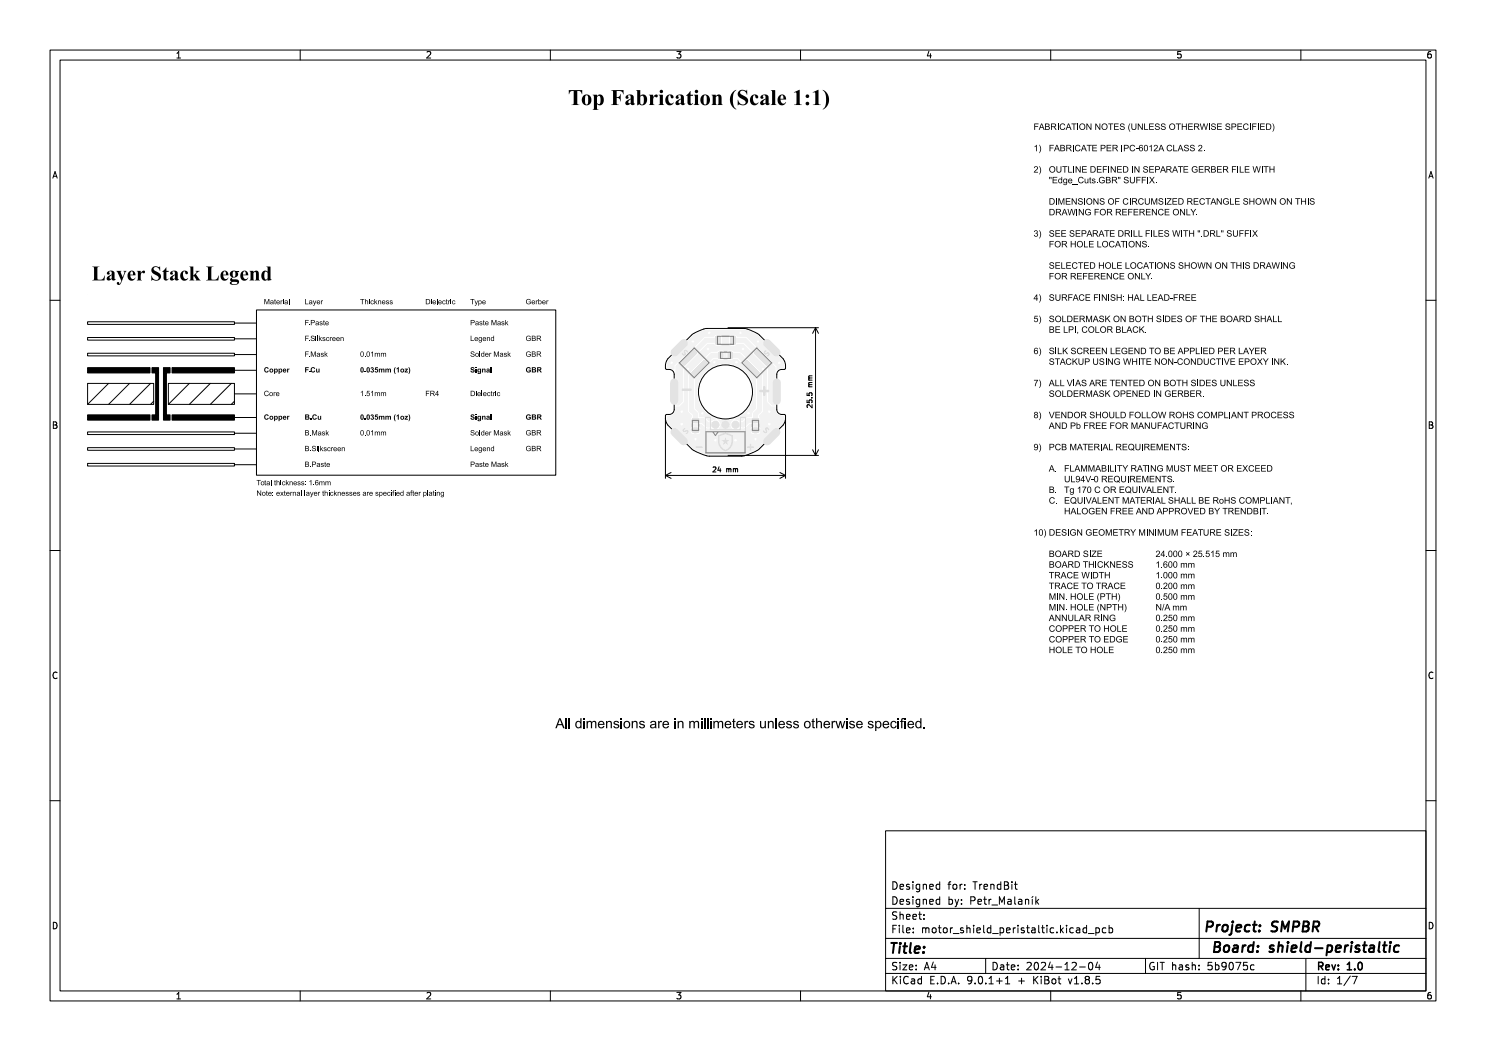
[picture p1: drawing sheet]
<svg xmlns="http://www.w3.org/2000/svg" width="297mm" height="210mm" viewBox="0 0 297 210" stroke-linecap="round" stroke-linejoin="round" font-family="sans-serif">
<defs><g id="words">
<text font-size="4.3" fill="#fff" x="104.7" y="21.3">Top Fabrication (Scale 1:1)</text>
<g font-size="2.7" fill="#fff">
<text x="240.4" y="186.2">Project: SMPBR</text>
<text x="241.9" y="190.3">Board: shield-peristaltic</text>
<text x="177.4" y="192.1">Title:</text>
</g>
<g font-size="2" fill="#fff">
<text x="178" y="177.8">Designed for: TrendBit</text>
<text x="178" y="180.8">Designed by: Petr_Malaník</text>
<text x="178" y="183.8">Sheet:</text>
<text x="178" y="186.5">File: motor_shield_peristaltic.kicad_pcb</text>
<text x="178" y="193.9">Size: A4</text>
<text x="178" y="196.7">KiCad E.D.A. 9.0.1+1 + KiBot v1.8.5</text>
<text x="198" y="193.9">Date: 2024-12-04</text>
<text x="229.4" y="193.9">GIT hash: 5b9075c</text>
<text x="263" y="196.7">Id: 1/7</text>
<text x="263" y="193.9">Rev: 1.0</text>
</g>
<g font-size="1.7" fill="#fff">
<text x="35" y="11.6">1</text>
<text x="85" y="11.6">2</text>
<text x="135" y="11.6">3</text>
<text x="185" y="11.6">4</text>
<text x="235" y="11.6">5</text>
<text x="285" y="11.6">6</text>
<text x="10.5" y="35.6">A</text>
<text x="285.5" y="35.6">A</text>
<text x="10.5" y="85.6">B</text>
<text x="285.5" y="85.6">B</text>
<text x="10.5" y="135.7">C</text>
<text x="285.5" y="135.7">C</text>
<text x="10.5" y="185.6">D</text>
<text x="285.5" y="185.6">D</text>
<text x="35" y="199.7">1</text>
<text x="85" y="199.7">2</text>
<text x="135" y="199.7">3</text>
<text x="185" y="199.7">4</text>
<text x="235" y="199.7">5</text>
<text x="285" y="199.7">6</text>
</g>
<g font-size="1.3" fill="#fff">
<text x="136" y="70.5" transform="rotate(45 136 70.5)">S</text>
<text x="153.2" y="71.5" transform="rotate(-45 153.2 71.5)">S</text>
<text x="162.3" y="81" transform="rotate(-90 162.3 81)">25.5 mm</text>
<text x="143" y="94.4">24 mm</text>
</g>
</g></defs>
<g fill="none" stroke="#000" stroke-width=".2">
<path d="M133.5 71.7l4.8-4.9 1.6-.7 1.4-.5h7.4l1 .3 2 .9 4.8 4.9a2.43 2.43 0 0 1 .4 2l-.1 .1a1.15 1.15 0 0 0-1.6 1v7a1.12 1.12 0 0 0 1.6 1l.1 .1a2.42 2.42 0 0 1-.4 2l-4.7 4.8a8.8 8.8 0 0 1-3.6 1.4h-6.4a8.8 8.8 0 0 1-3.6-1.4l-4.7-4.8a2.42 2.42 0 0 1-.4-2l.1-.1a1.15 1.15 0 0 0 1.6-1v-7a1.12 1.12 0 0 0-1.6-1l-.1-.1a2.43 2.43 0 0 1 .4-2z"/>
<circle cx="145" cy="78.3" r="5.4"/>
</g>
<g fill="#f2f2f2">
<path d="M143 67.2l.9-.1 .2 .2v1.3l-.2 .3h-.7l-.2-.2z" fill-rule="evenodd"/>
<path d="M146 67.2l.8-.1 .2 .2 .1 1.3-.2 .3h-.7l-.3-.2z" fill-rule="evenodd"/>
<path d="M138.3 74.3l2.3-2.3h.3l.5 .5-.1 .3-2.3 2.3h-.3l-.4-.4z" fill-rule="evenodd"/>
<path d="M136.2 72.2l2.3-2.3h.3l.5 .5-.1 .3-2.3 2.3h-.3l-.4-.5z" fill-rule="evenodd"/>
</g>
<path d="M134.8 76.4v3.7M153.3 68.6l1.9 1.8M155.2 76.4v3.7M134.8 86.3l1.9 1.9" fill="none" stroke="#f2f2f2" stroke-width="1.6"/>
<g fill="#f2f2f2">
<circle cx="143" cy="84.9" r=".8"/>
<circle cx="145" cy="84.9" r=".8"/>
<circle cx="147" cy="84.9" r=".8"/>
</g>
<path d="M136.7 68.6l-1.9 1.8" fill="none" stroke="#f2f2f2" stroke-width="1.6"/>
<g fill="#f2f2f2">
<path d="M149.1 72h.3l2.3 2.3 .1 .3-.5 .5h-.4l-2.2-2.3-.1-.3z" fill-rule="evenodd"/>
<path d="M150.8 70.3l.5-.4h.3l2.2 2.3v.3l-.5 .5h-.2l-2.3-2.3z" fill-rule="evenodd"/>
<path d="M138.3 83.6h1.3l.1 .2v.6l-.2 .1h-1.1l-.1-.2z" fill-rule="evenodd"/>
<path d="M138.3 85.5h1.3l.1 .2v.6l-.2 .1h-1.1l-.1-.2z" fill-rule="evenodd"/>
</g>
<path d="M155.2 86.3l-1.9 1.9" fill="none" stroke="#f2f2f2" stroke-width="1.6"/>
<g fill="#f2f2f2">
<path d="M143.6 70.3h.7l.2 .1v1.1l-.1 .2h-.6l-.2-.1z" fill-rule="evenodd"/>
<path d="M145.5 70.3h.7l.2 .1v1.1l-.1 .2h-.6l-.2-.1z" fill-rule="evenodd"/>
<path d="M150.3 85.5h1.3l.1 .2v.6l-.2 .1h-1.1l-.1-.2z" fill-rule="evenodd"/>
<path d="M150.3 83.6h1.3l.1 .2v.6l-.2 .1h-1.1l-.1-.2z" fill-rule="evenodd"/>
</g>
<g fill="#f2f2f2">
<circle cx="153.7" cy="82.2" r=".5"/>
<circle cx="152.5" cy="73.7" r=".5"/>
<circle cx="134.3" cy="72.5" r=".5"/>
<circle cx="147.2" cy="72.4" r=".5"/>
<circle cx="149.6" cy="82.6" r=".5"/>
<circle cx="140.4" cy="82.6" r=".5"/>
<circle cx="141.7" cy="66.5" r=".5"/>
<circle cx="136.2" cy="82.2" r=".5"/>
<circle cx="136.2" cy="84.7" r=".5"/>
<circle cx="148.5" cy="69.8" r=".5"/>
<circle cx="139" cy="87.7" r=".5"/>
<circle cx="151" cy="87.7" r=".5"/>
<circle cx="141.5" cy="69.8" r=".5"/>
<circle cx="142.8" cy="72.4" r=".5"/>
<circle cx="148" cy="66.5" r=".5"/>
<circle cx="138.5" cy="68.3" r=".5"/>
<circle cx="155.8" cy="72.5" r=".5"/>
<circle cx="143" cy="88" r=".5"/>
<circle cx="147" cy="88" r=".5"/>
<circle cx="137.5" cy="73.7" r=".5"/>
<circle cx="153.7" cy="84.7" r=".5"/>
<circle cx="151.5" cy="68.3" r=".5"/>
</g>
<path d="M143.5 68h-2.4l-3.4 3.4M144.1 71h-1.7l-4.2 4.2v6.8l.8 .7v1.4h1.6l.8 .8h1.6M145.9 71h1.7l4.2 4.2v6.8l-.8 .7v1.4h-1.6l-.8 .8h-1.6M146.5 68h2.4l3.4 3.4" fill="none" stroke="#f2f2f2" stroke-width="1"/>
<g fill="#f2f2f2">
<path d="M135 73.1l3.4-3.3h.2l.7 .7v.2l-2.8 2.7v6.8l-.8 .8h-.6l-.1-.1z" fill-rule="evenodd"/>
<path d="M150.7 70.5l.7-.6h.2l3.4 3.4-.1 7.7h-.7l-.7-.8v-6.8l-2.8-2.7z" fill-rule="evenodd"/>
<path d="M138.4 67.2l1.3-.8 1.6-.5h7.6l1.4 .5 1.2 .6 4.8 4.9 .4 .7v1h-.7l-.8 .3-.1-.8-5.9-5.7-1.9-.1-.4-.4h-1l-.2 .4v1.4l.4 .4h.8l.4-.4h1.3l4.7 4.8v6.7l.8 .9 .8 .1 .2 1.1a1.35 1.35 0 0 0 1.5 .8l.1 .1v.6l-.3 .9-4.8 4.8-1.4 .8-1.7 .6h-6.7l-1-.2-2.3-1.1-3.4-3.4h2.9l.2 .4 .3 .1h1.1l.4-.5h10l.4 .5h1.1l.3-.1 .2-.4h-.8v.5h-.4v-.5h-11.6v.5h-.4v-.5h-3.7l-.6-.5h5.5a.54 .54 0 0 0-.8-.5v.5h-.4v-.5l-.5 .1-.3 .4h-3.5l-1-1.3-.2-.6v-.7a1.71 1.71 0 0 0 1.5-.6l.2-.5h2.5l.2 .4 .6 .7-.2 .6 .1 .9 .3 .2h1.7l.9 .7 1.1 .1a1.05 1.05 0 0 0 1.6-.1 1.05 1.05 0 0 0-.3-1.6l.1-.1a6.1 6.1 0 0 0 2.9 0v.1a1.04 1.04 0 0 0-.4 1.5 1.04 1.04 0 0 0 1.5 .3h4.4l-.2-.4-.3-.1h-.3v.5h-.4v-.5l-.5 .1-.3 .4h-2.4l1.4-.2 .8-.7 1.8-.1 .3-.2v-.8l-.2-.6 .6-.7 .2-.4v-6.9l-.6-.9-3.8-3.7-2.5-.4-.3 .3-.1 1.1 .2 .3 .9 .1 .4-.2h.7l3.7 3.8v6.1l-.7 .8-.1 .9-1.2 .1-.8 .8h-.6l-.9-.5a5.7 5.7 0 0 0 3.1-8.4 5.7 5.7 0 0 0-8.9-.9 5.7 5.7 0 0 0 1.2 8.8l.9 .4 .1 .2-.9 .4h-.6l-.8-.8-1.1-.1-.2-.9-.7-.8v-6.1l3.7-3.8h.7l.4 .2 .9-.1 .1-.2v-1.2l-.3-.3h-.7l-.3 .2h-1.1l-.4 .2-4.2 4.2-.2 .4v6.9h-2.5v-.7l.9-.2 .8-.8v-6.8l4.7-4.8h1.3l.4 .4h.8l.4-.4v-1.4l-.2-.4h-1l-.4 .4-1.9 .1-5.9 5.6-.2 .9-.7-.3-.7-.1v-.9l.4-.7z" fill-rule="evenodd"/>
</g>
<g fill="#fff">
<circle cx="153.7" cy="82.3" r=".25"/>
<circle cx="152.5" cy="73.8" r=".25"/>
<circle cx="134.3" cy="72.5" r=".25"/>
<circle cx="147.2" cy="72.4" r=".25"/>
<circle cx="149.6" cy="82.6" r=".25"/>
<circle cx="140.4" cy="82.6" r=".25"/>
<circle cx="141.8" cy="66.5" r=".25"/>
<circle cx="136.3" cy="82.3" r=".25"/>
<circle cx="136.3" cy="84.7" r=".25"/>
<circle cx="148.5" cy="69.8" r=".25"/>
<circle cx="139" cy="87.8" r=".25"/>
<circle cx="151" cy="87.8" r=".25"/>
<circle cx="141.5" cy="69.8" r=".25"/>
<circle cx="142.8" cy="72.4" r=".25"/>
<circle cx="148" cy="66.5" r=".25"/>
<circle cx="138.5" cy="68.2" r=".25"/>
<circle cx="155.7" cy="72.5" r=".25"/>
<circle cx="143" cy="88" r=".25"/>
<circle cx="147" cy="88" r=".25"/>
<circle cx="137.5" cy="73.8" r=".25"/>
<circle cx="153.7" cy="84.7" r=".25"/>
<circle cx="151.5" cy="68.2" r=".25"/>
</g>
<path d="M134.8 76.4v3.7M153.3 68.6l1.9 1.8M155.2 76.4v3.7M134.8 86.3l1.9 1.9" fill="none" stroke="#fff" stroke-width=".6"/>
<g fill="#fff">
<circle cx="143" cy="84.9" r=".4"/>
<circle cx="145" cy="84.9" r=".4"/>
<circle cx="147" cy="84.9" r=".4"/>
</g>
<path d="M136.7 68.6l-1.9 1.8M155.2 86.3l-1.9 1.9" fill="none" stroke="#fff" stroke-width=".6"/>
<g fill="#e2e2e2">
<path d="M143 67.2l.9-.1 .2 .2v1.3l-.2 .3h-.7l-.2-.2z" fill-rule="evenodd"/>
<path d="M146 67.2l.8-.1 .2 .2 .1 1.3-.2 .3h-.7l-.3-.2z" fill-rule="evenodd"/>
<path d="M138.3 74.3l2.3-2.3h.3l.5 .5-.1 .3-2.3 2.3h-.3l-.4-.4z" fill-rule="evenodd"/>
<path d="M136.2 72.2l2.3-2.3h.3l.5 .5-.1 .3-2.3 2.3h-.3l-.4-.5z" fill-rule="evenodd"/>
</g>
<path d="M134.8 76.4v3.7M153.3 68.6l1.9 1.8M155.2 76.4v3.7M134.8 86.3l1.9 1.9" fill="none" stroke="#e2e2e2" stroke-width="1.6"/>
<g fill="#e2e2e2">
<circle cx="143" cy="84.9" r=".8"/>
<circle cx="145" cy="84.9" r=".8"/>
<circle cx="147" cy="84.9" r=".8"/>
</g>
<path d="M136.7 68.6l-1.9 1.8" fill="none" stroke="#e2e2e2" stroke-width="1.6"/>
<g fill="#e2e2e2">
<path d="M149.1 72h.3l2.3 2.3 .1 .3-.5 .5h-.4l-2.2-2.3-.1-.3z" fill-rule="evenodd"/>
<path d="M150.8 70.3l.5-.4h.3l2.2 2.3v.3l-.5 .5h-.2l-2.3-2.3z" fill-rule="evenodd"/>
<path d="M138.3 83.6h1.3l.1 .2v.6l-.2 .1h-1.1l-.1-.2z" fill-rule="evenodd"/>
<path d="M138.3 85.5h1.3l.1 .2v.6l-.2 .1h-1.1l-.1-.2z" fill-rule="evenodd"/>
</g>
<path d="M155.2 86.3l-1.9 1.9" fill="none" stroke="#e2e2e2" stroke-width="1.6"/>
<g fill="#e2e2e2">
<path d="M143.6 70.3h.7l.2 .1v1.1l-.1 .2h-.6l-.2-.1z" fill-rule="evenodd"/>
<path d="M145.5 70.3h.7l.2 .1v1.1l-.1 .2h-.6l-.2-.1z" fill-rule="evenodd"/>
<path d="M150.3 85.5h1.3l.1 .2v.6l-.2 .1h-1.1l-.1-.2z" fill-rule="evenodd"/>
<path d="M150.3 83.6h1.3l.1 .2v.6l-.2 .1h-1.1l-.1-.2z" fill-rule="evenodd"/>
<path d="M143 67.2l.9-.1 .2 .2v1.3l-.2 .3h-.7l-.2-.2z" fill-rule="evenodd"/>
<path d="M146 67.2l.8-.1 .2 .2 .1 1.3-.2 .3h-.7l-.3-.2z" fill-rule="evenodd"/>
<path d="M138.3 74.3l2.3-2.3h.3l.5 .5-.1 .3-2.3 2.3h-.3l-.4-.4z" fill-rule="evenodd"/>
<path d="M136.2 72.2l2.3-2.3h.3l.5 .5-.1 .3-2.3 2.3h-.3l-.4-.5z" fill-rule="evenodd"/>
<path d="M149.1 72h.3l2.3 2.3 .1 .3-.5 .5h-.4l-2.2-2.3-.1-.3z" fill-rule="evenodd"/>
<path d="M150.8 70.3l.5-.4h.3l2.2 2.3v.3l-.5 .5h-.2l-2.3-2.3z" fill-rule="evenodd"/>
<path d="M138.3 83.6h1.3l.1 .2v.6l-.2 .1h-1.1l-.1-.2z" fill-rule="evenodd"/>
<path d="M138.3 85.5h1.3l.1 .2v.6l-.2 .1h-1.1l-.1-.2z" fill-rule="evenodd"/>
<path d="M143.6 70.3h.7l.2 .1v1.1l-.1 .2h-.6l-.2-.1z" fill-rule="evenodd"/>
<path d="M145.5 70.3h.7l.2 .1v1.1l-.1 .2h-.6l-.2-.1z" fill-rule="evenodd"/>
<path d="M150.3 85.5h1.3l.1 .2v.6l-.2 .1h-1.1l-.1-.2z" fill-rule="evenodd"/>
<path d="M150.3 83.6h1.3l.1 .2v.6l-.2 .1h-1.1l-.1-.2z" fill-rule="evenodd"/>
</g>
<path d="M137.4 70.4l-.4-.4a.42 .42 0 0 0 0 .7l-.3 .2-.3-.3M153.1 70.1l-.3 .4a.42 .42 0 0 0 .7 0l.2 .3-.3 .3M136.9 85.6l-.3 .4a.42 .42 0 0 0 .7 0l.2 .3-.4 .3M153.6 85.9l-.4-.4a.42 .42 0 0 0 0 .7l-.3 .2-.3-.3" fill="none" stroke="#dbdbdb" stroke-width=".2"/>
<path d="M136.5 77.9h1.5M152 78.1h1.5M152.7 77.4v1.5" fill="none" stroke="#dbdbdb" stroke-width=".5"/>
<path d="M139.2 89.4h1.1M149.4 89.4h1.2M150 88.8v1.1" fill="none" stroke="#dbdbdb" stroke-width=".3"/>
<g fill="#dbdbdb">
<path d="M144.2 88l.6-.1 .2-.5 .2 .5 .6 .1-.5 .3 .1 .5a.49 .49 0 0 0-.5-.2 .49 .49 0 0 0-.4 .3l.2-.6z" fill-rule="evenodd"/>
<path d="M143.5 87l1.5-.6 1.5 .6v.7a1.99 1.99 0 0 1-1.7 2.4 2.4 2.4 0 0 1-1.3-2.6v-.3h.3v1.1a1.65 1.65 0 0 0 1.3 1.5 2 2 0 0 0 1.1-2v-.6l-.7-.3a.87 .87 0 0 0-1.1 .1l-.6 .2h-.3z" fill-rule="evenodd"/>
</g>
<g fill="none" stroke="#dbdbdb" stroke-width=".2">
<path d="M135.7 72.4l3.1 3.2M138.7 69.4h.1l3.1 3.1-.1 .1M144.3 67.1h1.4M144.3 68.9h1.4M144.7 70.3h.6M144.7 71.7h.6M151.3 69.4h-.1l-3.1 3.1 .1 .1M154.3 72.4l-3.1 3.2M138.3 84.7v.6M139.7 84.7v.6M141 83.4h1v2.5h6v-2.5h1v7.2h-8zM150.3 84.7v.6"/>
<path d="M151.7 84.7v.6"/>
</g>
<path d="M135.8 72.5l3-3 2.9 3-2.9 3zM143.4 67.2h3.2v1.6h-3.2zM144 70.4h2v1.2h-2zM148.3 72.5l2.9-3 3 3-3 3zM138.4 84h1.2v2h-1.2zM141.1 86.3h7.8v4.2h-7.8zM142.5 86.3l.5 .7 .5-.7M150.4 84h1.2v2h-1.2z" fill="none" stroke="#818181" stroke-width=".2"/>
<g fill="none" stroke="#000" stroke-width=".2">
<path d="M10 10h277v190h-277zM12 12h273v186h-273zM35.3 11.6h.8M35.3 10.7l.4-.4v1.3M60 10v2M85.3 10.4l.5-.1 .3 .4-.8 .9h.8M110 10v2M135.3 10.3h.8l-.4 .5 .3 .1v.6l-.2 .1-.5-.1M160 10v2M185.7 10.2l-.4 1h.9M186 10.7v.9M210 10v2"/>
<path d="M236 10.3h-.6l-.1 .6 .2-.1 .5 .1 .1 .1-.1 .5-.2 .1-.5-.1M260 10v2M286 10.3l-.4 .1-.2 .2-.1 .7 .3 .3 .4-.1 .1-.5-.1-.1-.4-.1-.3 .2M10.6 35.6l.4-1.3 .4 1.3M10.7 35.2h.6M285.6 35.6l.4-1.3 .4 1.3M285.7 35.2h.6M10 60h2M285 60h2M17.5 76.6h13.2v4.2h-13.2zM17.5 70.6h29.4v.5h-29.4zM17.5 67.4h29.4v.6h-29.4z"/>
<path d="M17.5 64.3h29.4v.5h-29.4zM21.7 76.6l-4.2 4.2M25.9 76.6l-4.2 4.2M30.1 76.6l-4.2 4.2M33.7 76.6h13.2v4.2h-13.2zM37.8 76.6l-4.1 4.2M42 76.6l-4.2 4.2M46.2 76.6l-4.2 4.2M46.9 78.7h4.4M46.9 74h4.4M46.9 70.8h4.4M46.9 67.7h4.4"/>
<path d="M46.9 64.6h4.4M51.3 61.9h59.8v33.1h-59.8zM145.5 65.5h18.1M161.3 78.5v.5l.5 .1-.1-.5 .5-.1v.6M161.3 80v.4l.5 .1-.1-.5h.5v.5M161.6 77.3h.7M161.6 76h.7M161.8 76.9l-.2 .1 .1 .3M161.8 75.5l-.2 .2 .1 .3M161.8 76.9h.5M161.8 75.5h.5M162.2 79.5h.1"/>
<path d="M162.3 75.1h-.6l-.1 .3 .2 .1M162.3 76.4l-.6 .1-.1 .2 .2 .2M163 65.5v25.5M163 65.5l.6 1.1M163 65.5l-.6 1.1M10.7 84.3h.4l.2 .2-.2 .4 .2 .1 .1 .3-.2 .3h-.5zM10.7 84.9h.4M17.5 92.6h29.4v.5h-29.4zM17.5 89.5h29.4v.5h-29.4zM17.5 86.3h29.4v.5h-29.4zM30.7 80.2l-.6 .6M46.9 80.2l-.7 .6"/>
<path d="M46.9 92.9h4.4M46.9 89.7h4.4M46.9 86.6h4.4M46.9 83.4h4.4M133 83.5v12.1M133 95h24M133 95l1.1 .6M134.1 94.4l-1.1 .6M142.5 93.4l.4-.1 .2 .3-.6 .7h.6M143.7 93.3l-.2 .7h.6M144 93.6v.7M145.2 93.6v.7"/>
<path d="M145.2 93.7l.3-.1 .2 .2M145.5 91h18.1M145.7 93.8l.1-.2 .2 .1 .1 .6M145.7 93.8v.5M146.6 93.7l.3-.1 .1 .2M146.6 93.6v.7M147 93.8l.1-.2 .3 .1v.6M147 93.8v.5M155.9 94.4l1.1 .6M157 83.5v12.1M157 95l-1.1 .6M162.3 80.9v.6l-.7-.6-.3 .2 .1 .3"/>
<path d="M162.4 89.9l.6 1.1M163.6 89.9l-.6 1.1M285.7 84.3h.4l.2 .2-.2 .4 .2 .1 .1 .3-.2 .3h-.5zM285.7 84.9h.4M10 110h2M285 110h2M11.4 134.4a.62 .62 0 0 0-.9 .5 .62 .62 0 0 0 .7 .7l.2-.1M286.4 134.4a.62 .62 0 0 0-.9 .5 .62 .62 0 0 0 .7 .7l.2-.1M10 160h2M285 160h2M177 166h108v32h-108zM178.5 176.2a.76 .76 0 0 1 .8 .7 .76 .76 0 0 1-.8 .8z"/>
<path d="M178.5 179.2a.76 .76 0 0 1 .8 .7 .76 .76 0 0 1-.8 .8zM179.9 177.2l.7-.1-.1-.3-.4-.1-.2 .2 .1 .7h.5M181.7 176.8l-.3-.1-.2 .2v.2l.5 .2v.3h-.5M181.7 179.8l-.3-.1-.2 .2v.2l.5 .2v.3h-.5M182.5 176.2v.1M182.5 176.7v1M182.5 179.2v.1M182.5 179.7v1M183.8 176.8l-.4-.1-.3 .3 .1 .6h.6M183.8 179.8l-.4-.1-.3 .3 .1 .6h.6M183.8 179.7v1.2l-.3 .3-.3-.1M183.8 176.7v1.2l-.3 .3-.3-.1"/>
<path d="M184.5 179.8l.2-.1 .4 .1 .1 .9M184.5 176.7v1M184.5 179.7v1M184.5 176.8l.2-.1 .4 .1 .1 .9M185.8 177.2l.7-.1v-.3l-.5-.1-.2 .2 .1 .7h.6M187.8 176.8l-.4-.1-.3 .3 .1 .6h.6M187.8 179.8l-.4-.1-.3 .3 .1 .6h.6M187.8 176.2v1.5M187.8 179.2v1.5M189.5 176.7h.5M189.7 179.8l.4-.1 .3 .3-.2 .6h-.5M189.7 179.2v1.5"/>
<path d="M190 176.2l-.3 .2v1.3M190.6 176.8l.4-.1 .2 .3v.4l-.2 .3-.4-.1-.1-.2zM190.9 179.7l.3 1M191.6 179.7l-.4 1M191.9 176.7v1M192.2 179.8v.1M192.3 176.7l-.4 .3M192.8 177.6v.1M192.8 176.8v.1M194 180l.7-.1 .2-.2-.1-.4-.2-.1h-.6v1.5M194.5 176.2h.8M194.9 176.2v1.5"/>
<path d="M195.8 176.7v1M196.2 176.7l-.4 .3M196.6 179.7h.6M196.7 177.2l.7-.1-.1-.3-.4-.1-.2 .2v.7h.6M196.8 179.2v1.3l.4 .2M197.7 179.7v1M198 176.7v1M198 176.8l.2-.1 .4 .1 .1 .9M198.1 179.7l-.4 .3M200 176.8l-.4-.1-.3 .3 .2 .6h.5M200 176.2v1.5M200.7 176.2l.8 .1v.3l-.3 .3a.4 .4 0 0 1 .4 .4 .4 .4 0 0 1-.3 .4h-.6z"/>
<path d="M200.7 176.9h.5M201.5 179.8h.5l.1 .9M202.2 176.2v.1M202.2 176.7v1M202.7 176.7h.6M202.8 179.2v1.3l.2 .2M203 176.2v1.3l.3 .2M203.6 179.8h.6v.9M205 179.8l.2-.1 .3 .1 .1 .9M205 179.7v1M206.3 179.7v1M206.5 179.1l-.3 .2"/>
<path d="M207 179.2v1.5M207.6 179.7l-.6 .6M10.7 184.3a.66 .66 0 0 1 .7 .6 .66 .66 0 0 1-.7 .7zM35.3 198.7l.4-.4v1.3M35.3 199.6h.8M60 198v2M85.3 198.4l.5-.1 .3 .4-.8 .9h.8M110 198v2M135.3 198.3h.8l-.4 .5 .3 .1v.6l-.2 .1-.5-.1M160 198v2M177 194.5h108M177 191.5h108"/>
<path d="M177 187.5h108M177 181.5h108M178.5 195.1v1.5M178.5 185.6h.5M178.7 195.7l.6 .9M179.2 184.9h-.7v1.5M179.2 192.4l-.5-.1-.2 .1v.5l.6 .3 .1 .3-.2 .3-.6-.1M179.2 182.3l-.5-.1-.2 .1v.5l.6 .3 .1 .3-.2 .3-.6-.1M179.3 195.1l-.8 .9M179.7 184.9v.1M179.7 185.4v1M179.9 182.8l.2-.1 .4 .1v.9"/>
<path d="M179.9 180.2l.7-.1-.1-.3-.4-.1-.2 .2 .1 .7h.5M179.9 182.2v1.5M179.9 192.3v.1M179.9 192.8v1M180 195.1v.1M180 195.6v1M180.5 192.8h.7l-.7 1h.7M180.5 184.9v1.3l.2 .2M181.2 183.2l.7-.1-.1-.3-.4-.1-.2 .2v.7h.6M181.2 185.9l.7-.2-.1-.2-.4-.1-.2 .2v.7h.6M181.5 195.2a.71 .71 0 0 0-1 .5 .71 .71 0 0 0 .7 .9l.3-.1M181.7 193.3l.8-.1-.1-.3-.4-.1-.3 .2 .1 .7h.6"/>
<path d="M182.2 195.7h.5l.1 .9M182.5 183.2l.7-.1-.1-.3-.4-.1-.2 .2v.7h.6M182.5 186.3v.1M182.5 185.5v.1M182.8 196h-.5l-.2 .2 .2 .4 .5-.1M183.1 193.7v.1M183.1 192.9v.1M183.6 182.7h.6M183.8 182.2v1.3l.4 .2M184.2 195.7l-.5-.1-.2 .3 .1 .6h.6M184.2 195.1v1.5M184.4 185.5l.4-.1 .2 .2"/>
<path d="M184.4 185.4v1M184.7 183.6v.1M184.7 182.8v.1M184.7 193.8l.5-1.5 .5 1.5M184.9 193.4h.7M185 185.6l.2-.2 .4 .1 .1 .9M185 185.6v.8M185.7 198.2l-.4 1h.9M185.8 180.2l.7-.1v-.3l-.5-.1-.2 .2 .1 .7h.6M186 198.7v.9M186 195.8h.5M186.4 185.5l.2-.1 .4 .1 .1 .6-.1 .2-.4 .1-.2-.1z"/>
<path d="M186.5 192.2l-.3 1.1h.9M186.7 195.1h-.7v1.5h.7M186.9 192.8v1M187.4 196.5v.1M187.5 185.4h.6M187.7 184.9v1.3l.4 .2M188.1 195.1a.76 .76 0 0 1 .9 .7 .76 .76 0 0 1-.9 .8zM188.6 185.5l.2-.1 .4 .1 .1 .6-.1 .2-.4 .1-.2-.1zM189.6 196.5v.1M190 185.4v1M190.1 196.6l.5-1.5 .5 1.5M190.2 196.2h.8"/>
<path d="M190.4 185.4l-.4 .3M190.5 186.5h1.2M191.2 180.7l-.3 .5M191.6 196.5v.1M192.2 180.6v.1M192.5 185.5l-.3-.1-.2 .2v.2l.5 .2v.3h-.5M193.2 185.5l.3-.1 .3 .1 .1 .9M193.2 184.9v1.5M194.2 195.7l-.2 .3h-.3l-.3-.3 .1-.5 .5-.1 .2 .1a.99 .99 0 0 1-.4 1.4h-.3M194.6 184.9v.1M194.6 185.4v1M194.9 196.5v.1"/>
<path d="M195.2 185.9l.8-.2-.1-.2-.4-.1-.3 .2 .1 .7h.6M195.5 180.2l.7-.1-.1-.3-.4-.1-.2 .2v.7h.6M195.7 195.2l.2-.1a.8 .8 0 0 1 .5 .7 .8 .8 0 0 1-.5 .8l-.2-.1-.2-.5zM196.6 184.9v1.3l.2 .2M197 191.5v3M197 196.5v.1M197.7 196.6h.8M197.7 195.5l.4-.4v1.5M198 185.5l-.4-.1-.3 .3 .2 .6h.5M198 184.9v1.5M198.2 180.8h1.2M198.4 186.5h1.1"/>
<path d="M198.5 192.3a.76 .76 0 0 1 .8 .7 .76 .76 0 0 1-.8 .8zM199.2 196h1.1M199.7 180.7v-1.5l.5 1.1 .5-1.1v1.5M199.7 195.4v1.2M199.9 185.5l.4-.1 .3 .3-.1 .6h-.6M199.9 185.4v1.5M200 192.9h.6v.9M200.6 193.2h-.5l-.2 .2 .2 .4 .5-.1M201 196.6h.8M201 195.5l.4-.4v1.5M201.1 192.8h.6M201.2 185.9l.7-.2-.1-.2-.4-.1-.2 .2v.7h.6"/>
<path d="M201.3 192.3v1.3l.4 .2M202.1 180.1h-.5l-.2 .2 .2 .4 .5-.1M202.1 193.3l.7-.1v-.3l-.5-.1-.2 .2 .1 .7h.6M202.5 185.4v1M203 185.4l-.5 .3M203.5 184.9v.1M203.5 185.4v1M203.5 193.7v.1M203.5 192.9v.1M203.6 196h1.1M204.2 195.4v1.2M204.2 180.1h-.5l-.2 .2 .2 .4 .5-.1"/>
<path d="M204.7 185.5l-.4-.1-.2 .2 .1 .2 .5 .2v.3h-.6M205.2 185.4h.5M205.3 192.4l.5-.1 .3 .4-.9 1.1h.9M205.4 184.9v1.3l.3 .2M206.2 185.5h.6l.1 .9M206.6 195.1v1.5M206.8 195.7l.7 .9M206.8 192.4l.3-.1a.8 .8 0 0 1 .5 .7 .8 .8 0 0 1-.5 .8l-.3-.1-.1-.5zM206.9 185.7l-.5 .1-.2 .2 .2 .4 .5-.1M207.2 180.1l.4 .6M207.5 195.1l-.9 .9M207.6 184.9v1.3l.2 .2"/>
<path d="M208.1 195.1v.1M208.1 195.6v1M208.1 192.4l.6-.1 .3 .4-.9 1.1h.9M208.2 185.4h.5M208.4 184.9v1.3l.3 .2M208.8 195.1l.7 .1 .1 .3-.3 .3a.4 .4 0 0 1 .4 .4 .4 .4 0 0 1-.3 .4h-.6zM208.8 195.8h.5M209.2 184.9v.1M209.2 185.4v1M209.9 192.2l-.3 1.1h.9M210 198v2M210.3 192.8v1"/>
<path d="M210.4 195.7l.3-.1 .3 .3v.4l-.3 .3-.3-.1-.2-.2zM210.6 185.5l-.4-.1-.3 .3 .1 .6h.6M211.1 193.2h1.1M211.2 186.3v.1M211.5 195.6h.5M211.7 195.1v1.3l.3 .2M212 184.9v1.5M212.1 185.8l.4 .6M212.5 185.4l-.5 .6M212.8 193.8h.9M212.8 192.7l.5-.4v1.5M213.2 184.9v.1"/>
<path d="M213.2 185.4v1M213.5 195.6l.4 1 .3-1M214.3 192.4l.5-.1 .3 .4-.9 1.1h.9M214.5 185.5l-.4-.1-.3 .3 .2 .6h.5M214.7 196.6h.9M214.7 195.5l.5-.4v1.5M215.2 185.5h.5l.1 .9M215.8 193.2h1.1M215.8 185.7l-.5 .1-.2 .2 .2 .4 .5-.1M216.2 196.5v.1M217.2 195.7l-.3 .3v.3l.3 .3h.3l.2-.3v-.3l-.2-.3M217.2 195.7l-.3-.3 .3-.3h.3l.2 .3-.2 .3"/>
<path d="M217.2 195.7h.3M217.2 185.5l-.5-.1-.2 .3 .1 .6h.6M217.2 184.9v1.5M217.5 186.5h1.2M217.7 192.4l.2-.1a.8 .8 0 0 1 .5 .7 .8 .8 0 0 1-.5 .8l-.2-.1-.1-.5zM218.4 196.5v.1M219 185.5l.5-.1 .2 .3-.1 .6h-.6M219 185.4v1.5M219.3 192.2l-.3 1.1h.9M219.7 192.8v1M219.8 195.1h-.7l-.1 .7 .2-.1h.5l.2 .3-.1 .5-.2 .1-.6-.1M221 185.5l-.4-.1-.3 .3 .2 .6h.5"/>
<path d="M221.7 185.5l.4-.1 .3 .3-.2 .6h-.5M221.7 184.9v1.5M228.9 191.5v3M230.6 192.4a.7 .7 0 0 0-.8 .6 .7 .7 0 0 0 .8 .7l.1-.5h-.3M231.4 192.3v1.5M231.9 192.3h.8M232.3 192.3v1.5M234.4 192.9l.2-.1 .3 .1 .1 .9M234.4 192.3v1.5M235.7 192.9h.6l.1 .9M236 198.3h-.6l-.1 .6 .2-.1 .5 .1 .1 .1-.1 .5-.2 .1-.5-.1M236.4 193.2h-.5l-.3 .2 .3 .4 .5-.1"/>
<path d="M237.6 192.9l-.4-.1-.2 .2 .1 .2 .5 .2v.3h-.6M238.3 192.9l.2-.1 .4 .1v.9M238.3 192.3v1.5M239.6 193.7v.1M239.6 192.9v.1M239.7 181.5v10M242.2 192.3h-.7l-.1 .7 .2-.1h.5l.2 .3-.1 .5-.2 .1-.6-.1M242.9 192.9l.5-.1 .2 .3-.1 .6h-.6M242.9 192.3v1.5M245.1 192.9l-.3 .3h-.3l-.3-.3 .2-.5 .4-.1 .2 .1a.99 .99 0 0 1-.4 1.4h-.2M245.8 192.4l.2-.1a.8 .8 0 0 1 .5 .7 .8 .8 0 0 1-.5 .8l-.2-.1-.2-.5zM247 192.3h1l-.6 1.5"/>
<path d="M249.3 192.3h-.7l-.1 .7 .2-.1h.5l.2 .3-.1 .5-.2 .1-.6-.1M250.6 192.9l-.4-.1-.3 .3 .2 .6h.5M260 198v2M261 191.5v6.5M263.5 195.1v1.5M264.8 195.7l-.4-.1-.3 .3 .1 .6h.6M264.8 195.1v1.5M265.5 196.5v.1M265.5 195.7v.1M267.3 196.6h.9M267.3 195.5l.4-.4v1.5M269.9 195l-1.3 2"/>
<path d="M270.2 195.1h1l-.6 1.5M285.7 184.3a.66 .66 0 0 1 .7 .6 .66 .66 0 0 1-.7 .7zM286 198.3l-.4 .1-.2 .2-.1 .8 .3 .2 .4-.1 .1-.5-.1-.1-.4-.1-.3 .2"/>
</g>
<g fill="#000" stroke="#000" stroke-width=".2">
<path d="M17.5 73.5h12.5v1h-12.5z" fill-rule="evenodd"/>
<path d="M30.4 73.5h1.3v1h-1.3z" fill-rule="evenodd"/>
<path d="M31.1 74.5h.6v8.4h-.6z" fill-rule="evenodd"/>
<path d="M32.7 74.5h.6v8.4h-.6z" fill-rule="evenodd"/>
<path d="M32.7 73.5h1.3v1h-1.3z" fill-rule="evenodd"/>
<path d="M34.4 73.5h12.5v1h-12.5z" fill-rule="evenodd"/>
<path d="M17.5 82.9h12.5v1h-12.5z" fill-rule="evenodd"/>
<path d="M30.4 82.9h1.3v1h-1.3z" fill-rule="evenodd"/>
<path d="M32.7 82.9h1.3v1h-1.3z" fill-rule="evenodd"/>
<path d="M34.4 82.9h12.5v1h-12.5z" fill-rule="evenodd"/>
</g>
<g fill="#000">
<path d="M113.7 18h2.7v.8a.82 .82 0 0 0-1-.6v2.5l.4 .3h-1.6l.5-.3v-2.5a.81 .81 0 0 0-1 .6z" fill-rule="evenodd"/>
<path d="M116.7 19.1a1.04 1.04 0 0 1 1.5 .9 1.04 1.04 0 0 1-1.5 .9l-.4-.8h.6l.1 .5a.28 .28 0 0 0 .2 .3 .28 .28 0 0 0 .3-.3v-1.2a.32 .32 0 0 0-.3-.4 .32 .32 0 0 0-.3 .4v.7h-.6v-.5z" fill-rule="evenodd"/>
<path d="M118.5 18.9h.8v.3a.79 .79 0 0 1 1-.2 .79 .79 0 0 1 .4 1 .82 .82 0 0 1-.4 .9 .82 .82 0 0 1-1-.1v1l.3 .2h-1.1l.2-.3v-2.2h.6v1.1a.33 .33 0 0 0 .3 .2 .33 .33 0 0 0 .4-.2v-1.2a.33 .33 0 0 0-.4-.3 .33 .33 0 0 0-.3 .4h-.6v-.4z" fill-rule="evenodd"/>
<path d="M122.1 18h2.5v.9a1.02 1.02 0 0 0-1.4-.7v1.2a.73 .73 0 0 0 .9-.6v1.5a.76 .76 0 0 0-.9-.7l.1 1.2 .4 .2h-1.6l.4-.2v-.3v-2.2z" fill-rule="evenodd"/>
<path d="M125.1 19.2a.85 .85 0 0 1 1-.3 .85 .85 0 0 1 .6 .8v.9l.2 .1a.42 .42 0 0 1-.4 .3 .42 .42 0 0 1-.4-.3 .56 .56 0 0 1-.6 .4 .56 .56 0 0 1-.5-.5v-.2h.6l.2 .2 .3-.1v-.7l-.5 .6h-.6l.3-.3 .8-.4-.1-.4a.27 .27 0 0 0-.3-.3 .27 .27 0 0 0-.1 .5 .32 .32 0 0 1-.5 .2 .32 .32 0 0 1 0-.5z" fill-rule="evenodd"/>
<path d="M127.1 18h.9v1.1a.84 .84 0 0 1 1 0 .84 .84 0 0 1 .3 1 .94 .94 0 0 1-.5 .9 .94 .94 0 0 1-1-.2l-.4 .3v-1.8h.6a1.69 1.69 0 0 0 .1 1.5l.3 .1a1.54 1.54 0 0 0 0-1.8l-.4 .2h-.6v-1z" fill-rule="evenodd"/>
<path d="M129.7 18.9h.8v.5a.49 .49 0 0 1 .4-.5 .49 .49 0 0 1 .6 .3 .36 .36 0 0 1-.3 .3 .36 .36 0 0 1-.4-.2l-.2 .5-.1 .7 .1 .3 .2 .2h-1.1l.2-.5v-1.3z" fill-rule="evenodd"/>
<path d="M131.6 18.9h.9v1.9l.2 .2h-1.1l.3-.4v-1.4z" fill-rule="evenodd"/>
<path d="M135.2 19.2a.85 .85 0 0 1 .9-.3 .85 .85 0 0 1 .6 .8v.9l.2 .1a.42 .42 0 0 1-.4 .3 .42 .42 0 0 1-.4-.3 .56 .56 0 0 1-.6 .4 .56 .56 0 0 1-.5-.5v-.2h.6l.2 .2 .3-.1v-.7l-.5 .6h-.6l.3-.3 .8-.4v-.4a.27 .27 0 0 0-.4-.3 .27 .27 0 0 0 0 .5 .32 .32 0 0 1-.5 .2 .32 .32 0 0 1 0-.5z" fill-rule="evenodd"/>
<path d="M137.9 18.2l.1 .7h.5v.2h-.5v1.5l.2 .2 .2-.2a.54 .54 0 0 1-.6 .4 .54 .54 0 0 1-.4-.7v-1.2h-.3z" fill-rule="evenodd"/>
<path d="M138.6 18.9h.9v1.9l.3 .2h-1.2l.3-.4v-1.4z" fill-rule="evenodd"/>
<path d="M140.4 19.1a1.04 1.04 0 0 1 1.5 .9 1.04 1.04 0 0 1-1.5 .9l-.4-.8h.6v.5a.28 .28 0 0 0 .3 .3 .28 .28 0 0 0 .3-.3v-1.2a.32 .32 0 0 0-.3-.4 .32 .32 0 0 0-.3 .4v.7h-.6v-.5z" fill-rule="evenodd"/>
<path d="M142.2 18.9h.9v.3a.64 .64 0 0 1 .8-.3 .64 .64 0 0 1 .3 .8v1.1l.2 .2h-1l.2-.3v-1.3a.23 .23 0 0 0-.2-.2 .23 .23 0 0 0-.2 .1l-.1 1.2 .2 .5h-1.1l.2-.5v-1.3z" fill-rule="evenodd"/>
<path d="M146.5 18.4l.7-.5a3.2 3.2 0 0 0-.2 3.8l.2 .2a2.2 2.2 0 0 1-.7-3.5z" fill-rule="evenodd"/>
<path d="M147.7 18.2a1.68 1.68 0 0 1 1.5-.1l.1-.2 .1 1a.84 .84 0 0 0-.6-.7 .84 .84 0 0 0-.9 .2l.1 .4a2.27 2.27 0 0 1 1.5 1.3 1.2 1.2 0 0 1-1.8 .8l-.3 .2v-1.2a.98 .98 0 0 0 1.6 .8 .62 .62 0 0 0-.6-.9 .99 .99 0 0 1-.9-.6 .99 .99 0 0 1 .2-1z" fill-rule="evenodd"/>
<path d="M152.1 19.2a.85 .85 0 0 1 .9-.3 .85 .85 0 0 1 .6 .8v.9l.2 .1a.42 .42 0 0 1-.4 .3 .42 .42 0 0 1-.4-.3 .56 .56 0 0 1-.6 .4 .56 .56 0 0 1-.5-.5l.1-.2h.5l.3 .2 .2-.1v-.7l-.5 .6h-.5l.3-.3 .7-.4v-.4a.27 .27 0 0 0-.4-.3 .27 .27 0 0 0 0 .5 .32 .32 0 0 1-.5 .2 .32 .32 0 0 1 0-.5z" fill-rule="evenodd"/>
<path d="M154.1 18h.8l.1 2.8 .2 .2h-1.1l.2-.4v-2.4z" fill-rule="evenodd"/>
<path d="M155.7 19.2a.83 .83 0 0 1 1-.2 .83 .83 0 0 1 .4 .9h-1.1a.58 .58 0 0 0 .3 .7 .58 .58 0 0 0 .8-.2 .85 .85 0 0 1-1.1 .6 .85 .85 0 0 1-.6-1v-.3h1.2l-.2-.6a.4 .4 0 0 0-.4 .1 .4 .4 0 0 0 0 .5h-.6z" fill-rule="evenodd"/>
<path d="M158.7 18.4l1.1-.5v2.7l.2 .3 .3 .1h-1.6l.5-.3v-1.9l-.1-.3z" fill-rule="evenodd"/>
<path d="M162.4 18.4l1.2-.5v2.7l.1 .3 .3 .1h-1.5l.4-.3 .1-1.9-.1-.3z" fill-rule="evenodd"/>
<path d="M133.3 19.1a.68 .68 0 0 1 .8-.3 .68 .68 0 0 1 .5 .8 .41 .41 0 0 1-.5-.1 .41 .41 0 0 1-.1-.4l-.1-.1a.99 .99 0 0 0 .4 1.7l.3-.2a.89 .89 0 0 1-1.1 .5 .89 .89 0 0 1-.5-1.2z" fill-rule="evenodd"/>
<path d="M150.2 19.1a.68 .68 0 0 1 .8-.3 .68 .68 0 0 1 .5 .8 .41 .41 0 0 1-.5-.1 .41 .41 0 0 1-.1-.4l-.1-.1a.99 .99 0 0 0 .4 1.7l.3-.2a.89 .89 0 0 1-1.1 .5 .89 .89 0 0 1-.5-1.2z" fill-rule="evenodd"/>
<path d="M164.4 17.9a2.18 2.18 0 0 1 1.3 2 2.18 2.18 0 0 1-1.3 2 3.2 3.2 0 0 0 .2-3.7z" fill-rule="evenodd"/>
<path d="M206.7 24.7h.9v.1h-.7v.4h.6v.2h-.6v.6h-.2z" fill-rule="evenodd"/>
<path d="M206.8 29.3l.4-.4v1.3h-.1v-1l-.3 .2z" fill-rule="evenodd"/>
<path d="M206.8 33.3a.45 .45 0 0 1 .7 .2 .45 .45 0 0 1-.4 .6l-.3 .2h.7v.2h-.9l.5-.6a.27 .27 0 0 0 .3-.3 .27 .27 0 0 0-.3-.2 .27 .27 0 0 0-.3 .2h-.1z" fill-rule="evenodd"/>
<path d="M207.7 28.9l.2 .2 .2 .5-.1 .5-.2 .5h-.1l.2-1z" fill-rule="evenodd"/>
<path d="M207.7 33.2l.2 .1 .2 .6-.1 .5-.2 .5h-.1l.2-1z" fill-rule="evenodd"/>
<path d="M208.1 24.7h.2l.5 1.3h-.2l-.1-.4h-.6l-.1 .4h-.2l.2-.6h.6l-.2-.6-.2 .6h-.2z" fill-rule="evenodd"/>
<path d="M208.9 24.7h.6l.2 .1 .1 .3-.2 .2 .2 .3-.1 .3-.8 .1v-.2h.6l.2-.2-.2-.2h-.5v.4h-.1v-.6h.6l.1-.2-.1-.2h-.5v.4h-.1z" fill-rule="evenodd"/>
<path d="M209.7 35.3h.2l-.1 .5z" fill-rule="evenodd"/>
<path d="M209.8 28.9h.8v.2h-.7v.4h.6v.1h-.6v.6h-.1z" fill-rule="evenodd"/>
<path d="M210 35.3h.2l-.1 .5z" fill-rule="evenodd"/>
<path d="M209.8 39.6h.4a.64 .64 0 0 1 .6 .6 .64 .64 0 0 1-.6 .7h-.4v-.2h.4a.49 .49 0 0 0 .4-.4 .49 .49 0 0 0-.4-.5h-.3v.9h-.1z" fill-rule="evenodd"/>
<path d="M210.4 35.3h.9v.2h-.7v.4h.7v.1h-.7v.5h.7v.1h-.9z" fill-rule="evenodd"/>
<path d="M209.9 33.4a.63 .63 0 0 1 1 .1 .63 .63 0 0 1-.4 .9 .63 .63 0 0 1-.8-.5h.2a.47 .47 0 0 0 .6 .3 .47 .47 0 0 0 .3-.6 .47 .47 0 0 0-.7-.2l-.2 .5h-.2z" fill-rule="evenodd"/>
<path d="M210.1 24.7h.5a.35 .35 0 0 1 .5 .3 .35 .35 0 0 1-.4 .4l.5 .6h-.2l-.4-.5-.2-.1h-.2v.6h-.1v-.8h.7l.1-.2-.2-.2h-.5v.4h-.1z" fill-rule="evenodd"/>
<path d="M211.1 39.6h.1v1.3h-.1z" fill-rule="evenodd"/>
<path d="M211.4 24.7h.1v1.3h-.1z" fill-rule="evenodd"/>
<path d="M211.1 28.9h.2l.5 1.3h-.1l-.2-.4h-.5l-.2 .4h-.1l.2-.5h.6l-.3-.6-.2 .6h-.1z" fill-rule="evenodd"/>
<path d="M211.1 33.2h.2v.7a.34 .34 0 0 0 .3 .5 .34 .34 0 0 0 .4-.5v-.7h.1v.8a.5 .5 0 0 1-.5 .5 .5 .5 0 0 1-.5-.5z" fill-rule="evenodd"/>
<path d="M211.6 35.8l.3-.1 .2 .1v-.5h.2v1.3l-.2-.1-.4 .1-.2-.3 .2-.1a.29 .29 0 0 0 .3 .3 .29 .29 0 0 0 .1-.5l-.3-.2-.1 .4h-.2z" fill-rule="evenodd"/>
<path d="M211.9 28.9l.7 .1 .2 .1v.3l-.2 .1 .3 .4-.1 .2-.9 .1v-.1h.7l.1-.2-.1-.2-.5-.1v.5h-.2v-.6h.6l.2-.2-.2-.2h-.4v.4h-.2z" fill-rule="evenodd"/>
<path d="M212.3 33.2h1v.2h-.4v1.1h-.2v-1.1h-.4z" fill-rule="evenodd"/>
<path d="M212 24.8l.6-.1 .3 .2-.2 .2a.47 .47 0 0 0-.8 .1 .47 .47 0 0 0 .5 .6l.3-.3h.2a.62 .62 0 0 1-.9 .3 .62 .62 0 0 1 0-1z" fill-rule="evenodd"/>
<path d="M212.6 35.8l.7-.1v.8a.4 .4 0 0 1-.3 .5 .4 .4 0 0 1-.5-.3l.5 .1 .1-.3-.4 .1a.23 .23 0 0 1-.2-.2 .23 .23 0 0 1 .1-.3 .3 .3 0 0 0 .5 .3 .3 .3 0 0 0 0-.5l-.3-.1-.2 .3h-.1z" fill-rule="evenodd"/>
<path d="M213.5 33.2h.2v1.1h.6v.2h-.8z" fill-rule="evenodd"/>
<path d="M213.1 28.9h.6a.35 .35 0 0 1 .4 .3 .35 .35 0 0 1-.3 .4l.4 .6h-.2l-.3-.5h-.2h-.2v.5h-.2v-.7h.7l.2-.2-.2-.2h-.5v.4h-.2z" fill-rule="evenodd"/>
<path d="M213.6 35.8l.4-.1 .3 .3v.2h-.7l.2 .3 .5-.2a.44 .44 0 0 1-.5 .3 .44 .44 0 0 1-.3-.5h.7l-.3-.3-.4 .3z" fill-rule="evenodd"/>
<path d="M213.5 24.7h.2l.5 1.3h-.2l-.2-.4h-.5l-.1 .4h-.2l.2-.6h.6l-.2-.6-.2 .6h-.2z" fill-rule="evenodd"/>
<path d="M214.4 36.9h1v.1h-1z" fill-rule="evenodd"/>
<path d="M214.4 28.9h.2v1.3h-.2z" fill-rule="evenodd"/>
<path d="M214.5 33.2h.2v1.3h-.2z" fill-rule="evenodd"/>
<path d="M214.1 24.7h1.1v.1h-.5v1.2h-.1v-1.2h-.5z" fill-rule="evenodd"/>
<path d="M215 33.2h.2l.6 1v-1h.2v1.3h-.2l-.7-1v1h-.1z" fill-rule="evenodd"/>
<path d="M215.3 24.7h.2v1.3h-.2z" fill-rule="evenodd"/>
<path d="M215 29.1l.6-.1 .3 .2-.1 .1a.47 .47 0 0 0-.8 .2 .47 .47 0 0 0 .5 .6l.3-.3h.2a.62 .62 0 0 1-1 .3 .62 .62 0 0 1 0-1z" fill-rule="evenodd"/>
<path d="M216.3 33.2h.9v.2h-.8v.4h.7v.1h-.7v.4h.8v.2h-.9z" fill-rule="evenodd"/>
<path d="M215.9 24.8a.63 .63 0 0 1 1 .1 .63 .63 0 0 1-.4 1 .63 .63 0 0 1-.8-.6h.2a.48 .48 0 0 0 .6 .4 .48 .48 0 0 0 .3-.6 .48 .48 0 0 0-.7-.3l-.2 .5h-.2z" fill-rule="evenodd"/>
<path d="M215.6 35.5l.7-.1 .2 .2-.1 .1a.47 .47 0 0 0-.8 .2 .47 .47 0 0 0 .5 .6l.3-.3h.2a.62 .62 0 0 1-1 .3 .62 .62 0 0 1 0-1z" fill-rule="evenodd"/>
<path d="M216.7 39.6h.2v1.3h-.2z" fill-rule="evenodd"/>
<path d="M217.1 24.7h.2l.7 1v-1h.1v1.3h-.1l-.7-1v1h-.2z" fill-rule="evenodd"/>
<path d="M216.5 28.9h.2l.5 1.3h-.2l-.1-.4h-.5l-.2 .4h-.2l.2-.5h.6l-.2-.6-.2 .6h-.2z" fill-rule="evenodd"/>
<path d="M216.8 35.7h.1v.7l.2 .1 .2-.1 .1-.7h.1v.9l-.1-.1-.3 .1-.3-.1z" fill-rule="evenodd"/>
<path d="M217.2 28.9h1v.2h-.4v1.1h-.2v-1.1h-.4z" fill-rule="evenodd"/>
<path d="M217.3 39.8a.63 .63 0 0 1 1 .1 .63 .63 0 0 1-.4 .9 .63 .63 0 0 1-.8-.5h.2a.48 .48 0 0 0 .6 .4 .48 .48 0 0 0 .3-.7 .48 .48 0 0 0-.6-.2l-.3 .5h-.2z" fill-rule="evenodd"/>
<path d="M217.8 35.5l.2-.1v.3h.1l-.1 .1v.6l.1 .2-.3-.1v-.7h-.1z" fill-rule="evenodd"/>
<path d="M218.3 35.8l.5-.1 .1 .2-.1 .1a.18 .18 0 0 0-.2-.2 .18 .18 0 0 0-.1 .2l.1 .1a.34 .34 0 0 1 .3 .3 .34 .34 0 0 1-.3 .3 .34 .34 0 0 1-.4-.2v-.2h.2a.2 .2 0 0 0 .2 .3 .2 .2 0 0 0 .1-.3 .36 .36 0 0 1-.4-.5z" fill-rule="evenodd"/>
<path d="M218.3 28.9h.9v.2h-.7v.4h.7v.1h-.7v.5h.8v.1h-1z" fill-rule="evenodd"/>
<path d="M217.9 33.2h.5a.64 .64 0 0 1 .6 .6 .64 .64 0 0 1-.6 .7h-.5v-.2h.5a.49 .49 0 0 0 .4-.4 .49 .49 0 0 0-.4-.5h-.3v.9h-.2z" fill-rule="evenodd"/>
<path d="M218.9 24.7h.2l.7 1v-1h.1v1.3h-.2l-.6-1v1h-.2z" fill-rule="evenodd"/>
<path d="M219.2 36.4h.2v.2h-.2z" fill-rule="evenodd"/>
<path d="M219.2 33.2h1v.2h-.8v.4h.7v.1h-.7v.4h.8v.2h-1z" fill-rule="evenodd"/>
<path d="M219.8 35.5l.6-.2 .3 .3 .1 .1-.2 .1a.49 .49 0 0 0-.7-.1 .49 .49 0 0 0 0 .7 .49 .49 0 0 0 .7 0v-.3h-.3v-.1h.5v.4a.69 .69 0 0 1-1 .1 .69 .69 0 0 1 0-1z" fill-rule="evenodd"/>
<path d="M220.4 33.2h.9v.2h-.7v.4h.6v.1h-.6v.6h-.2z" fill-rule="evenodd"/>
<path d="M220 28.9h.5a.39 .39 0 0 1 .5 .4 .39 .39 0 0 1-.5 .4h-.3v.5h-.2v-.6l.6-.1 .2-.2-.2-.2h-.4v.5h-.2z" fill-rule="evenodd"/>
<path d="M220.3 24.8a.63 .63 0 0 1 1 .1 .63 .63 0 0 1-.3 1 .63 .63 0 0 1-.9-.6h.2a.48 .48 0 0 0 .6 .4 .48 .48 0 0 0 .3-.6 .48 .48 0 0 0-.6-.3l-.3 .5h-.2z" fill-rule="evenodd"/>
<path d="M221.2 28.9h.9v.2h-.8v.4h.8v.1h-.8v.5h.8v.1h-.9z" fill-rule="evenodd"/>
<path d="M221.5 33.2h.2v1.3h-.2z" fill-rule="evenodd"/>
<path d="M221 35.3l.7 .1 .2 .1v.2l-.1 .2 .2 .4-.1 .2-.9 .1v-.1h.7l.1-.2-.1-.2-.5-.1v.5h-.2v-.6h.6l.2-.2-.1-.2h-.5v.4h-.2z" fill-rule="evenodd"/>
<path d="M221.5 24.7h1v.1h-.4v1.2h-.2v-1.2h-.4z" fill-rule="evenodd"/>
<path d="M222 33.2h.2l.6 1v-1h.2v1.3h-.2l-.6-1v1h-.2z" fill-rule="evenodd"/>
<path d="M221.6 39.8a.63 .63 0 0 1 1 .1 .63 .63 0 0 1-.3 .9 .63 .63 0 0 1-.8-.5h.1a.48 .48 0 0 0 .6 .4 .48 .48 0 0 0 .4-.7 .48 .48 0 0 0-.7-.2l-.3 .5h-.1z" fill-rule="evenodd"/>
<path d="M222.7 24.7h.9v.1h-.8v.4h.7v.2h-.7v.4h.8v.2h-.9z" fill-rule="evenodd"/>
<path d="M222.2 35.3h.6a.35 .35 0 0 1 .4 .3 .35 .35 0 0 1-.3 .4l.5 .6h-.3a.62 .62 0 0 0-.7-.5v.5h-.2v-.7h.7l.2-.3-.2-.1h-.5v.4h-.2z" fill-rule="evenodd"/>
<path d="M222.4 28.9h.5a.35 .35 0 0 1 .5 .3 .35 .35 0 0 1-.4 .4l.5 .6h-.2l-.4-.5h-.2h-.2v.5h-.1v-.7h.7l.1-.2-.1-.2h-.6v.4h-.1z" fill-rule="evenodd"/>
<path d="M223.3 33.2h.9v.2h-.7v.4h.7v.1h-.7v.4h.7v.2h-.9z" fill-rule="evenodd"/>
<path d="M223.5 35.3h.1v.5z" fill-rule="evenodd"/>
<path d="M223.8 35.3h.1v.5z" fill-rule="evenodd"/>
<path d="M223.9 24.8l.6-.1 .3 .3-.2 .1a.27 .27 0 0 0-.3-.4 .27 .27 0 0 0-.2 .4l.2 .1a.43 .43 0 0 1 .5 .6 .43 .43 0 0 1-.8 .1l-.2-.3 .2-.1a.31 .31 0 0 0 .3 .3 .31 .31 0 0 0 .3-.3l-.7-.3z" fill-rule="evenodd"/>
<path d="M224.2 28.9h.1v1.3h-.1z" fill-rule="evenodd"/>
<path d="M224.7 35.4h.6l.3 .2-.2 .1a.27 .27 0 0 0-.3-.3 .27 .27 0 0 0-.2 .4l.2 .1a.43 .43 0 0 1 .5 .5 .43 .43 0 0 1-.8 .2l-.2-.3 .1-.1a.31 .31 0 0 0 .4 .3 .31 .31 0 0 0 .3-.4l-.7-.2z" fill-rule="evenodd"/>
<path d="M224.5 33.2h.4a.64 .64 0 0 1 .6 .6 .64 .64 0 0 1-.6 .7h-.4v-.2h.4a.49 .49 0 0 0 .4-.4 .49 .49 0 0 0-.4-.5h-.3v.9h-.1z" fill-rule="evenodd"/>
<path d="M224.6 28.9h.5a.39 .39 0 0 1 .5 .4 .39 .39 0 0 1-.5 .4h-.3v.5h-.2v-.6l.7-.1 .1-.2-.1-.2h-.5v.5h-.2z" fill-rule="evenodd"/>
<path d="M225.8 39.6h.1v1.3h-.1z" fill-rule="evenodd"/>
<path d="M225.8 24.7h.1l-.2 .9 .2 .7-.2-.1-.2-.6z" fill-rule="evenodd"/>
<path d="M226.3 33.2h.1v1.3h-.1z" fill-rule="evenodd"/>
<path d="M225.8 35.3h.2v.8a.34 .34 0 0 0 .3 .4 .34 .34 0 0 0 .4-.4v-.8h.1v.8a.5 .5 0 0 1-.5 .5 .5 .5 0 0 1-.5-.5z" fill-rule="evenodd"/>
<path d="M225.9 29.1l.6-.1 .3 .2-.1 .1a.47 .47 0 0 0-.8 .2 .47 .47 0 0 0 .5 .6l.3-.3h.2a.62 .62 0 0 1-1 .3 .62 .62 0 0 1 0-1z" fill-rule="evenodd"/>
<path d="M226.7 33.2h.2l.7 1v-1h.1v1.3h-.1l-.7-1v1h-.2z" fill-rule="evenodd"/>
<path d="M226.2 39.6h.6a.35 .35 0 0 1 .5 .3 .35 .35 0 0 1-.4 .4l.5 .6h-.2l-.4-.5-.2-.1h-.2v.6h-.2v-.7h.8l.1-.2-.2-.2h-.5v.4h-.2z" fill-rule="evenodd"/>
<path d="M226.1 24.7h.2v.7a.34 .34 0 0 0 .3 .4 .34 .34 0 0 0 .4-.4v-.7h.1v.7a.5 .5 0 0 1-.5 .6 .5 .5 0 0 1-.5-.6z" fill-rule="evenodd"/>
<path d="M227 29.7h.5v.1h-.5z" fill-rule="evenodd"/>
<path d="M227.1 35.3h.9v.2h-.7v.4h.6v.1h-.6v.6h-.2z" fill-rule="evenodd"/>
<path d="M227.4 24.7h.2l.6 1v-1h.2v1.3h-.2l-.6-1v1h-.2z" fill-rule="evenodd"/>
<path d="M227.8 29h.4l.2 .3-.4-.2-.2 .5a.41 .41 0 0 1 .6 .1 .41 .41 0 0 1-.3 .6 .41 .41 0 0 1-.5-.5h.2a.26 .26 0 0 0 .4 .2 .26 .26 0 0 0 0-.4 .26 .26 0 0 0-.4 .1l-.2 .1z" fill-rule="evenodd"/>
<path d="M228.2 35.3h.9v.2h-.7v.4h.6v.1h-.6v.6h-.2z" fill-rule="evenodd"/>
<path d="M228.6 33.3l.6-.1 .2 .3-.1 .1a.27 .27 0 0 0-.3-.3 .27 .27 0 0 0-.2 .4h.2a.43 .43 0 0 1 .4 .6 .43 .43 0 0 1-.7 .2l-.2-.3 .1-.1a.31 .31 0 0 0 .4 .3 .31 .31 0 0 0 .2-.4l-.6-.3z" fill-rule="evenodd"/>
<path d="M228.7 24.7h.1v1.1h.7v.2h-.8z" fill-rule="evenodd"/>
<path d="M228.7 29.1l.2-.1a.66 .66 0 0 1 .6 .6 .66 .66 0 0 1-.6 .6l-.3-.3v-.3h.2a.32 .32 0 0 0 0 .4 .32 .32 0 0 0 .4 0 .32 .32 0 0 0 .1-.4 .32 .32 0 0 0-.1-.4 .32 .32 0 0 0-.4 0 .32 .32 0 0 0 0 .4h-.2z" fill-rule="evenodd"/>
<path d="M229.3 35.3h.2v1.3h-.2z" fill-rule="evenodd"/>
<path d="M228.8 39.6h.2v.7a.34 .34 0 0 0 .3 .5 .34 .34 0 0 0 .3-.5v-.7h.2v.8a.5 .5 0 0 1-.5 .5 .5 .5 0 0 1-.5-.5z" fill-rule="evenodd"/>
<path d="M229.7 35.3h.2l.3 .5 .4-.5h.2l-.5 .7 .5 .6h-.2l-.4-.5-.4 .5h-.2l.5-.6z" fill-rule="evenodd"/>
<path d="M229.7 24.7h.9v.1h-.8v.4h.8v.2h-.8v.4h.8v.2h-.9z" fill-rule="evenodd"/>
<path d="M229.7 33.2h.9v.2h-.7v.4h.7v.1h-.7v.4h.7v.2h-.9z" fill-rule="evenodd"/>
<path d="M229.7 29.3l.5-.4v1.3h-.2v-1l-.3 .2z" fill-rule="evenodd"/>
<path d="M230.9 24.8l.6-.1 .3 .3-.2 .1a.27 .27 0 0 0-.3-.4 .27 .27 0 0 0-.2 .4l.2 .1a.43 .43 0 0 1 .5 .6 .43 .43 0 0 1-.7 .1l-.3-.3 .2-.1a.31 .31 0 0 0 .3 .3 .31 .31 0 0 0 .3-.3l-.7-.3z" fill-rule="evenodd"/>
<path d="M231 36.4h.2v.2h-.2z" fill-rule="evenodd"/>
<path d="M230.7 29a.45 .45 0 0 1 .7 .2 .45 .45 0 0 1-.4 .6l-.2 .3h.6v.1h-.8l.4-.6a.27 .27 0 0 0 .3-.2 .27 .27 0 0 0-.2-.3 .27 .27 0 0 0-.3 .2h-.2z" fill-rule="evenodd"/>
<path d="M230.9 33.2h.5a.39 .39 0 0 1 .5 .4 .39 .39 0 0 1-.5 .4h-.3v.5h-.2v-.7h.6l.2-.2-.2-.2h-.4v.4h-.2z" fill-rule="evenodd"/>
<path d="M232.1 24.8l.6-.1 .3 .3-.2 .1a.27 .27 0 0 0-.3-.4 .27 .27 0 0 0-.2 .4l.2 .1a.43 .43 0 0 1 .5 .6 .43 .43 0 0 1-.8 .1l-.2-.3 .1-.1a.31 .31 0 0 0 .4 .3 .31 .31 0 0 0 .3-.3l-.7-.3z" fill-rule="evenodd"/>
<path d="M232 28.9h.2l.5 1.3h-.2l-.1-.4h-.6l-.1 .4h-.2l.2-.5h.6l-.2-.6-.2 .6h-.2z" fill-rule="evenodd"/>
<path d="M232.8 39.6h.2v1.3h-.2z" fill-rule="evenodd"/>
<path d="M232.3 33.2h.2l.6 1.3h-.2l-.2-.4h-.5l-.2 .4h-.1l.2-.5h.6l-.3-.7-.2 .7h-.1z" fill-rule="evenodd"/>
<path d="M233.1 33.2h.6a.35 .35 0 0 1 .4 .3 .35 .35 0 0 1-.3 .4l.4 .6h-.2l-.3-.5-.2-.1h-.2v.6h-.2v-.7h.7l.2-.2-.2-.2h-.5v.4h-.2z" fill-rule="evenodd"/>
<path d="M233.3 29.1l.7-.1 .2 .2-.1 .1a.47 .47 0 0 0-.8 .2 .47 .47 0 0 0 .5 .6l.3-.3h.2a.62 .62 0 0 1-1 .3 .62 .62 0 0 1 0-1z" fill-rule="evenodd"/>
<path d="M233.8 24.8a.63 .63 0 0 1 1 .1 .63 .63 0 0 1-.3 1 .63 .63 0 0 1-.8-.6h.1a.48 .48 0 0 0 .6 .4 .48 .48 0 0 0 .4-.6 .48 .48 0 0 0-.7-.3l-.3 .5h-.1z" fill-rule="evenodd"/>
<path d="M234.5 28.9h.2v1.2h.6v.1h-.8z" fill-rule="evenodd"/>
<path d="M235 24.7h1v.1h-.4v1.2h-.2v-1.2h-.4z" fill-rule="evenodd"/>
<path d="M234.8 33.2h.1l.6 1.3h-.2l-.2-.4h-.5l-.2 .4h-.1l.2-.5h.6l-.3-.7-.2 .7h-.1z" fill-rule="evenodd"/>
<path d="M235.4 33.2h1v.2h-.4v1.1h-.2v-1.1h-.4z" fill-rule="evenodd"/>
<path d="M235.5 39.6h.5a.64 .64 0 0 1 .6 .6 .64 .64 0 0 1-.6 .7h-.5v-.2h.5a.49 .49 0 0 0 .4-.4 .49 .49 0 0 0-.4-.5h-.3v.9h-.2z" fill-rule="evenodd"/>
<path d="M236.2 24.7h.2v.5h.6v-.5h.2v1.3h-.2v-.6h-.6v.6h-.2z" fill-rule="evenodd"/>
<path d="M235.8 28.9h.2l.5 1.3h-.1l-.2-.4h-.5l-.2 .4h-.1l.2-.5h.6l-.3-.6-.2 .6h-.1z" fill-rule="evenodd"/>
<path d="M236.5 33.2h1v.2h-.8v.4h.7v.1h-.7v.4h.8v.2h-1z" fill-rule="evenodd"/>
<path d="M236.8 29h.6l.2 .2-.2 .1a.27 .27 0 0 0-.3-.3 .27 .27 0 0 0-.2 .4l.2 .1a.43 .43 0 0 1 .5 .5 .43 .43 0 0 1-.7 .2l-.3-.3 .2-.1a.31 .31 0 0 0 .3 .3 .31 .31 0 0 0 .3-.4l-.7-.2z" fill-rule="evenodd"/>
<path d="M237.5 24.7h.9v.1h-.8v.4h.8v.2h-.8v.4h.8v.2h-.9z" fill-rule="evenodd"/>
<path d="M238 29h.6l.2 .2-.2 .1a.27 .27 0 0 0-.3-.3 .27 .27 0 0 0-.2 .4l.2 .1a.43 .43 0 0 1 .5 .5 .43 .43 0 0 1-.7 .2l-.3-.3 .2-.1a.31 .31 0 0 0 .3 .3 .31 .31 0 0 0 .3-.4l-.7-.2z" fill-rule="evenodd"/>
<path d="M237.3 39.6h.6a.35 .35 0 0 1 .4 .3 .35 .35 0 0 1-.3 .4l.4 .6h-.2l-.3-.5-.2-.1h-.2v.6h-.2v-.7h.7l.1-.2-.1-.2h-.5v.4h-.2z" fill-rule="evenodd"/>
<path d="M238.4 33.4l.6-.2 .3 .2v.2h-.1a.49 .49 0 0 0-.7 0 .49 .49 0 0 0 0 .7 .49 .49 0 0 0 .7-.1v-.2h-.4v-.2h.6v.5a.69 .69 0 0 1-1 0 .69 .69 0 0 1 0-.9z" fill-rule="evenodd"/>
<path d="M238.7 24.7h.5a.35 .35 0 0 1 .5 .3 .35 .35 0 0 1-.4 .4l.5 .6h-.2l-.4-.5-.2-.1h-.2v.6h-.1v-.8h.7l.1-.2-.2-.2h-.5v.4h-.1z" fill-rule="evenodd"/>
<path d="M239.6 33.2h.9v.2h-.7v.4h.7v.1h-.7v.4h.8v.2h-1z" fill-rule="evenodd"/>
<path d="M239.8 24.7h.2l.2 1.1 .3-1.1h.2l.3 1.1 .3-1.1h.1l-.3 1.3h-.2l-.3-1.2-.3 1.2h-.2z" fill-rule="evenodd"/>
<path d="M239.6 29a.45 .45 0 0 1 .7 .2 .45 .45 0 0 1-.4 .6l-.2 .3h.6v.1h-.8l.4-.6a.27 .27 0 0 0 .3-.2 .27 .27 0 0 0-.3-.3 .27 .27 0 0 0-.3 .2h-.1z" fill-rule="evenodd"/>
<path d="M240.6 30h.1v.2h-.1z" fill-rule="evenodd"/>
<path d="M240.8 33.2h.6a.35 .35 0 0 1 .4 .3 .35 .35 0 0 1-.4 .4l.5 .6h-.2l-.3-.5-.2-.1h-.2v.6h-.2v-.7h.7l.1-.2-.1-.2h-.5v.4h-.2z" fill-rule="evenodd"/>
<path d="M241.6 24.7h.2v1.3h-.2z" fill-rule="evenodd"/>
<path d="M242.2 24.8l.6-.1 .2 .3-.2 .1a.27 .27 0 0 0-.3-.4 .27 .27 0 0 0-.2 .4l.2 .1a.43 .43 0 0 1 .5 .6 .43 .43 0 0 1-.7 .1l-.3-.3 .2-.1a.31 .31 0 0 0 .3 .3 .31 .31 0 0 0 .3-.3l-.6-.3z" fill-rule="evenodd"/>
<path d="M242.1 33.2h.6l.2 .2 .1 .2-.2 .2 .2 .3-.1 .3-.8 .1v-.2h.6l.2-.2-.2-.2h-.5v.4h-.1v-.6h.6l.1-.1-.1-.2h-.5v.3h-.1z" fill-rule="evenodd"/>
<path d="M243.3 33.2h.9v.2h-.8v.4h.7v.1h-.7v.4h.8v.2h-.9z" fill-rule="evenodd"/>
<path d="M243.3 24.7h.9v.1h-.8v.4h.7v.2h-.7v.4h.8v.2h-.9z" fill-rule="evenodd"/>
<path d="M245 24.8l.6-.1 .3 .3-.2 .1a.27 .27 0 0 0-.3-.4 .27 .27 0 0 0-.2 .4l.2 .1a.43 .43 0 0 1 .5 .6 .43 .43 0 0 1-.8 .1l-.2-.3 .1-.1a.31 .31 0 0 0 .4 .3 .31 .31 0 0 0 .3-.3l-.7-.3z" fill-rule="evenodd"/>
<path d="M244.4 33.2h.6a.35 .35 0 0 1 .5 .3 .35 .35 0 0 1-.4 .4l.5 .6h-.2l-.4-.5-.2-.1h-.2v.6h-.2v-.7h.8l.1-.2-.2-.2h-.5v.4h-.2z" fill-rule="evenodd"/>
<path d="M246.2 33.2h.9v.2h-.7v.4h.6v.1h-.6v.6h-.2z" fill-rule="evenodd"/>
<path d="M246.1 24.7h.5a.39 .39 0 0 1 .5 .3 .39 .39 0 0 1-.5 .4h-.3v.6h-.2v-.7h.7l.1-.2-.1-.3h-.5v.5h-.2z" fill-rule="evenodd"/>
<path d="M247.3 24.7h.9v.1h-.7v.4h.7v.2h-.7v.4h.8v.2h-1z" fill-rule="evenodd"/>
<path d="M247.3 33.2h.2v1.3h-.2z" fill-rule="evenodd"/>
<path d="M247.8 33.2h.2v1.1h.6v.2h-.8z" fill-rule="evenodd"/>
<path d="M248.8 33.2h.9v.2h-.7v.4h.7v.1h-.7v.4h.7v.2h-.9z" fill-rule="evenodd"/>
<path d="M248.6 24.8l.6-.1 .3 .2-.1 .2a.42 .42 0 0 0-.6-.1 .42 .42 0 0 0 0 .6 .42 .42 0 0 0 .6-.1h.2a.62 .62 0 0 1-1 .3 .62 .62 0 0 1 0-1z" fill-rule="evenodd"/>
<path d="M249.8 24.7h.2v1.3h-.2z" fill-rule="evenodd"/>
<path d="M250.3 24.7h.8v.1h-.6v.4h.6v.2h-.6v.6h-.2z" fill-rule="evenodd"/>
<path d="M250.3 33.2h.2l.3 1.1 .3-1.1h.2l.3 1.1 .2-1.1h.2l-.4 1.3h-.1l-.3-1.1-.3 1.1h-.2z" fill-rule="evenodd"/>
<path d="M251.4 24.7h.2v1.3h-.2z" fill-rule="evenodd"/>
<path d="M251.1 39.8a.63 .63 0 0 1 1 .1 .63 .63 0 0 1-.3 .9 .63 .63 0 0 1-.9-.5h.2a.48 .48 0 0 0 .6 .4 .48 .48 0 0 0 .3-.7 .48 .48 0 0 0-.6-.2l-.3 .5h-.2z" fill-rule="evenodd"/>
<path d="M251.9 24.7h.9v.1h-.8v.4h.7v.2h-.7v.4h.8v.2h-.9z" fill-rule="evenodd"/>
<path d="M252.2 33.2h.1v1.3h-.1z" fill-rule="evenodd"/>
<path d="M252.5 33.2h1v.2h-.4v1.1h-.1v-1.1h-.5z" fill-rule="evenodd"/>
<path d="M253 24.7h.5a.64 .64 0 0 1 .6 .6 .64 .64 0 0 1-.6 .7h-.5v-.2h.5a.49 .49 0 0 0 .4-.5 .49 .49 0 0 0-.4-.5h-.3v1h-.2z" fill-rule="evenodd"/>
<path d="M253.7 33.2h.2v.5h.7v-.5h.1v1.3h-.1v-.6h-.7v.6h-.2z" fill-rule="evenodd"/>
<path d="M254.3 24.7l.2 .1 .2 .6v.4l-.3 .5h-.1l.2-1z" fill-rule="evenodd"/>
<path d="M255.9 39.8a.63 .63 0 0 1 1 .1 .63 .63 0 0 1-.3 .9 .63 .63 0 0 1-.8-.5h.1a.48 .48 0 0 0 .6 .4 .48 .48 0 0 0 .4-.7 .48 .48 0 0 0-.7-.2l-.3 .5h-.1z" fill-rule="evenodd"/>
<path d="M261.3 39.6h.2v1.3h-.2z" fill-rule="evenodd"/>
<path d="M18.4 53.3h1.5l-.4 .2v2.2a.87 .87 0 0 0 .9 .1 .87 .87 0 0 0 .5-.7v.9h-2.5l.3-.1 .1-.3v-2.1z" fill-rule="evenodd"/>
<path d="M21.5 54.3a.79 .79 0 0 1 .9-.2 .79 .79 0 0 1 .5 .7v.9h.2a.39 .39 0 0 1-.4 .4 .39 .39 0 0 1-.4-.4 .51 .51 0 0 1-.6 .4 .51 .51 0 0 1-.4-.6h.6l.2 .2 .2-.1v-.6l-.4 .5h-.5l.9-.7v-.4a.25 .25 0 0 0-.3-.2 .25 .25 0 0 0-.1 .4 .3 .3 0 0 1-.4 .2 .3 .3 0 0 1 0-.5z" fill-rule="evenodd"/>
<path d="M23.3 54.1h1l-.2 .2 .4 1.1 .4-1-.3-.3h.7l-1.1 2.5a.39 .39 0 0 1-.5 .4 .39 .39 0 0 1-.2-.6h.3l.1 .3 .3-.6z" fill-rule="evenodd"/>
<path d="M25.7 54.4a.77 .77 0 0 1 1-.2 .77 .77 0 0 1 .4 .8h-1.1a.54 .54 0 0 0 .3 .7 .54 .54 0 0 0 .7-.2 .82 .82 0 0 1-1.1 .5 .82 .82 0 0 1-.4-1.1h1.1l-.2-.7a.37 .37 0 0 0-.4 .2 .37 .37 0 0 0 0 .4h-.5z" fill-rule="evenodd"/>
<path d="M27.3 54.1h.8v.5a.46 .46 0 0 1 .4-.5 .46 .46 0 0 1 .5 .2 .33 .33 0 0 1-.3 .3 .33 .33 0 0 1-.3-.1l-.3 .4v.7v.3l.3 .1h-1.1l.3-.4-.1-1.2z" fill-rule="evenodd"/>
<path d="M30.5 53.4a1.57 1.57 0 0 1 1.4 0l.1-.2v.9a.78 .78 0 0 0-.5-.6 .78 .78 0 0 0-.8 .1l.1 .4a2.12 2.12 0 0 1 1.4 1.2 1.12 1.12 0 0 1-1.7 .7l-.3 .2 .1-1a.75 .75 0 0 0 .5 .8 .75 .75 0 0 0 .9-.4 1.44 1.44 0 0 0-1.1-.9 .77 .77 0 0 1-.1-1.2z" fill-rule="evenodd"/>
<path d="M33.2 53.4l.1 .7h.4v.2h-.4v1.4l.1 .1 .3-.2a.51 .51 0 0 1-.7 .4 .51 .51 0 0 1-.3-.6v-1.1h-.3z" fill-rule="evenodd"/>
<path d="M34.1 54.3a.79 .79 0 0 1 .9-.2 .79 .79 0 0 1 .5 .7v.9h.2a.39 .39 0 0 1-.4 .4 .39 .39 0 0 1-.3-.4 .51 .51 0 0 1-.6 .4 .51 .51 0 0 1-.4-.6h.5l.2 .2 .3-.1v-.6l-.5 .5h-.5l1-.7-.1-.4a.25 .25 0 0 0-.3-.2 .25 .25 0 0 0 0 .4 .3 .3 0 0 1-.5 .2 .3 .3 0 0 1 0-.5z" fill-rule="evenodd"/>
<path d="M36.3 54.3a.63 .63 0 0 1 .8-.3 .63 .63 0 0 1 .4 .7 .45 .45 0 0 1-.6-.5 .51 .51 0 0 0-.3 .9 .61 .61 0 0 0 .3 .6 .61 .61 0 0 0 .7-.1 .89 .89 0 0 1-1.2 .4 .89 .89 0 0 1-.3-1.3z" fill-rule="evenodd"/>
<path d="M37.9 53.3h.7v1.8l.7-.6v-.2l-.2-.2h.8l-.8 .7 1 1.2h-1l.1-.2-.4-.7-.2 .2 .1 .5 .1 .2h-.9l.2-.4v-2.1z" fill-rule="evenodd"/>
<path d="M41.2 53.3h1.5l-.5 .2v2.2a.87 .87 0 0 0 1 .1 .87 .87 0 0 0 .5-.7l-.1 .9h-2.4l.3-.1 .1-.3v-2.1z" fill-rule="evenodd"/>
<path d="M44.3 54.4a.77 .77 0 0 1 1-.2 .77 .77 0 0 1 .4 .8h-1.1a.54 .54 0 0 0 .3 .7 .54 .54 0 0 0 .7-.2 .82 .82 0 0 1-1.1 .5 .82 .82 0 0 1-.4-1.1h1.1l-.2-.7a.37 .37 0 0 0-.4 .2 .37 .37 0 0 0 0 .4h-.5z" fill-rule="evenodd"/>
<path d="M46.2 54.3l.5-.2h1.1v.3h-.4a.73 .73 0 0 1 0 .9 .73 .73 0 0 1-.9 .2l-.1 .2 .1 .1a1.03 1.03 0 0 1 1.3 .4 .74 .74 0 0 1-1 .7 .62 .62 0 0 1-.9-.4h.4a.66 .66 0 0 0 1.1-.1l-.9-.1-.2 .2h-.4l.4-.2a.46 .46 0 0 1-.3-.5 .46 .46 0 0 1 .4-.4l-.4-.3-.1-.3h.6v.2a.27 .27 0 0 0 .3 .3 .27 .27 0 0 0 .2-.3v-.6a.24 .24 0 0 0-.2-.2 .24 .24 0 0 0-.3 .2v.4h-.6z" fill-rule="evenodd"/>
<path d="M48.3 54.4a.77 .77 0 0 1 .9-.2 .77 .77 0 0 1 .4 .8h-1a.54 .54 0 0 0 .3 .7 .54 .54 0 0 0 .7-.2 .82 .82 0 0 1-1.1 .5 .82 .82 0 0 1-.5-1.1h1.1l-.1-.7a.37 .37 0 0 0-.4 .2 .37 .37 0 0 0 0 .4h-.5z" fill-rule="evenodd"/>
<path d="M49.9 54.1h.8v.3a.59 .59 0 0 1 .7-.3 .59 .59 0 0 1 .3 .8v.9l.2 .2h-.9l.1-.2 .1-1.2a.21 .21 0 0 0-.2-.3 .21 .21 0 0 0-.3 .2v1.1l.1 .4h-.9l.2-.4v-1.3z" fill-rule="evenodd"/>
<path d="M53.2 53.3h.9v2.4l.2 .2-.8 .2v-.3a.75 .75 0 0 1-1 .2 .75 .75 0 0 1-.3-1h.6l.1 .6a.31 .31 0 0 0 .3 .3 .31 .31 0 0 0 .3-.3v-1.1a.34 .34 0 0 0-.4-.2 .34 .34 0 0 0-.3 .4v.3h-.6a.77 .77 0 0 1 .4-.8 .77 .77 0 0 1 .9 .1v-.8z" fill-rule="evenodd"/>
<path d="M56.6 59.7l.1 .2z" fill-rule="evenodd"/>
<path d="M57.7 59.7h.1v1.1h-.1z" fill-rule="evenodd"/>
<path d="M73.8 59.7l.1 .2z" fill-rule="evenodd"/>
<path d="M85.1 59.7h.4a.53 .53 0 0 1 .5 .6 .53 .53 0 0 1-.5 .5h-.4v-.1h.4a.41 .41 0 0 0 .3-.4 .41 .41 0 0 0-.3-.4h-.2v.8h-.2z" fill-rule="evenodd"/>
<path d="M86.2 59.7l.1 .2z" fill-rule="evenodd"/>
<path d="M87.3 59.7h.1v1.1h-.1z" fill-rule="evenodd"/>
<path d="M90.1 59.7l.1 .2z" fill-rule="evenodd"/>
<path d="M206.8 46.1a.34 .34 0 0 1 .5 0 .34 .34 0 0 1-.1 .5 .4 .4 0 0 1 0 .7 .4 .4 0 0 1-.6-.3l.2-.1a.26 .26 0 0 0 .3 .3 .26 .26 0 0 0 .2-.4 .26 .26 0 0 0-.3-.1v-.2a.22 .22 0 0 0 .3-.1 .22 .22 0 0 0-.3-.3 .22 .22 0 0 0-.2 .3l-.1-.1z" fill-rule="evenodd"/>
<path d="M207.2 58.8h.1v.8h.2v.2h-.2v.3h-.2v-.3h-.5v-.2h.5v-.5l-.4 .5h-.1z" fill-rule="evenodd"/>
<path d="M207.7 46l.2 .1 .2 .6-.1 .5-.2 .5h-.1l.2-1z" fill-rule="evenodd"/>
<path d="M209.8 46.1l.6-.1 .3 .3-.2 .1a.27 .27 0 0 0-.3-.3 .27 .27 0 0 0-.2 .4h.2a.43 .43 0 0 1 .5 .6 .43 .43 0 0 1-.7 .2l-.3-.3 .2-.1a.31 .31 0 0 0 .3 .3 .31 .31 0 0 0 .3-.4l-.7-.3z" fill-rule="evenodd"/>
<path d="M209.8 52.5l.6-.1 .3 .3-.2 .1a.27 .27 0 0 0-.3-.3 .27 .27 0 0 0-.2 .4h.2a.43 .43 0 0 1 .5 .6 .43 .43 0 0 1-.7 .2l-.3-.3 .2-.1a.31 .31 0 0 0 .3 .3 .31 .31 0 0 0 .3-.4l-.7-.3z" fill-rule="evenodd"/>
<path d="M209.8 58.9l.6-.1 .3 .3-.2 .1a.27 .27 0 0 0-.3-.3 .27 .27 0 0 0-.2 .4h.2a.43 .43 0 0 1 .5 .6 .43 .43 0 0 1-.7 .2l-.3-.3 .2-.1a.31 .31 0 0 0 .3 .3 .31 .31 0 0 0 .3-.4l-.7-.2z" fill-rule="evenodd"/>
<path d="M209.8 48.1h.8v.2h-.7v.4h.6v.1h-.6v.6h-.1z" fill-rule="evenodd"/>
<path d="M209.8 54.5h.8v.2h-.7v.4h.6v.1h-.6v.6h-.1z" fill-rule="evenodd"/>
<path d="M209.8 41.7h.4a.64 .64 0 0 1 .6 .7 .64 .64 0 0 1-.6 .6h-.4v-.1h.4a.49 .49 0 0 0 .4-.5 .49 .49 0 0 0-.4-.5h-.3v1h-.1z" fill-rule="evenodd"/>
<path d="M210.9 46h1v.2h-.8v.4h.7v.1h-.7v.4h.8v.2h-1z" fill-rule="evenodd"/>
<path d="M210.9 52.4h1v.2h-.8v.4h.7v.1h-.7v.4h.8v.2h-1z" fill-rule="evenodd"/>
<path d="M211 48.3a.63 .63 0 0 1 .9 .1 .63 .63 0 0 1-.3 .9 .63 .63 0 0 1-.8-.5h.2a.48 .48 0 0 0 .6 .4 .48 .48 0 0 0 .3-.6 .48 .48 0 0 0-.7-.3l-.2 .5h-.2z" fill-rule="evenodd"/>
<path d="M211 54.7a.63 .63 0 0 1 .9 .1 .63 .63 0 0 1-.3 .9 .63 .63 0 0 1-.8-.5h.2a.48 .48 0 0 0 .6 .4 .48 .48 0 0 0 .3-.6 .48 .48 0 0 0-.7-.3l-.2 .5h-.2z" fill-rule="evenodd"/>
<path d="M211.5 39.6h.3l.3 1.1 .4-1.1h.2v1.3h-.1v-1.1l-.4 1.1h-.1l-.4-1.1v1.1h-.2z" fill-rule="evenodd"/>
<path d="M211 41.7h.6a.35 .35 0 0 1 .5 .3 .35 .35 0 0 1-.4 .4l.5 .6h-.2a.62 .62 0 0 0-.8-.5v.5h-.2v-.7h.8l.1-.3-.2-.1h-.5v.4h-.2z" fill-rule="evenodd"/>
<path d="M210.9 58.8h.2v.7a.34 .34 0 0 0 .3 .5 .34 .34 0 0 0 .4-.5v-.7h.1v.8a.5 .5 0 0 1-.5 .5 .5 .5 0 0 1-.5-.5z" fill-rule="evenodd"/>
<path d="M212.1 52.4h.2v1.1h.6v.2h-.8z" fill-rule="evenodd"/>
<path d="M212.1 46h.9v.2h-.7v.4h.7v.1h-.7v.4h.8v.2h-1z" fill-rule="evenodd"/>
<path d="M212.2 48.1h.6a.35 .35 0 0 1 .4 .3 .35 .35 0 0 1-.3 .4l.4 .6h-.2l-.3-.5h-.2h-.2v.5h-.2v-.7h.7l.2-.2-.2-.2h-.5v.4h-.2z" fill-rule="evenodd"/>
<path d="M212.2 54.5h.6a.35 .35 0 0 1 .4 .3 .35 .35 0 0 1-.3 .4l.4 .6h-.2l-.3-.5h-.2h-.2v.5h-.2v-.7h.7l.2-.2-.1-.2h-.6v.4h-.2z" fill-rule="evenodd"/>
<path d="M212.2 58.8h.6a.35 .35 0 0 1 .4 .3 .35 .35 0 0 1-.3 .4l.4 .6h-.2l-.3-.5-.2-.1h-.2v.6h-.2v-.7h.7l.2-.2-.1-.2h-.6v.4h-.2z" fill-rule="evenodd"/>
<path d="M213 39.6h.9v.2h-.7v.4h.7v.1h-.7v.4h.8v.2h-1z" fill-rule="evenodd"/>
<path d="M213.1 52.4h.9v.2h-.7v.4h.7v.1h-.7v.4h.8v.2h-1z" fill-rule="evenodd"/>
<path d="M212.7 41.7h.2l.5 1.3h-.2l-.2-.4h-.5l-.1 .4h-.2l.2-.5h.6l-.2-.6-.3 .6h-.1z" fill-rule="evenodd"/>
<path d="M213.4 41.7h.1l.3 1.1 .3-1.1h.2l.3 1.1 .2-1.1h.2l-.4 1.3h-.1l-.3-1.1-.3 1.1h-.2z" fill-rule="evenodd"/>
<path d="M213.9 46.1l.6-.1 .2 .3-.1 .1a.27 .27 0 0 0-.4-.3 .27 .27 0 0 0-.2 .4h.3a.43 .43 0 0 1 .4 .6 .43 .43 0 0 1-.7 .2l-.2-.3 .1-.1a.31 .31 0 0 0 .3 .3 .31 .31 0 0 0 .3-.4l-.6-.3z" fill-rule="evenodd"/>
<path d="M214 48.1h.2v.6h.6v-.6h.2v1.3h-.2v-.6h-.6v.6h-.2z" fill-rule="evenodd"/>
<path d="M214.2 39.6h.2l.6 1v-1h.2v1.3h-.2l-.6-1v1h-.2z" fill-rule="evenodd"/>
<path d="M214 54.5h.6a.35 .35 0 0 1 .4 .3 .35 .35 0 0 1-.3 .4l.4 .6h-.2l-.3-.5h-.2h-.2v.5h-.2v-.7h.7l.1-.2-.1-.2h-.5v.4h-.2z" fill-rule="evenodd"/>
<path d="M215 46h.9v.2h-.7v.4h.7v.1h-.7v.4h.7v.2h-.9z" fill-rule="evenodd"/>
<path d="M215.1 41.7h.2v1.3h-.2z" fill-rule="evenodd"/>
<path d="M214.4 52.6l.6-.2 .3 .3-.1 .1a.42 .42 0 0 0-.7-.1 .42 .42 0 0 0 .1 .7 .42 .42 0 0 0 .6-.2l.2 .1a.62 .62 0 0 1-1 .3 .62 .62 0 0 1 0-1z" fill-rule="evenodd"/>
<path d="M215.3 54.5h.9v.2h-.7v.4h.7v.1h-.7v.5h.7v.1h-.9z" fill-rule="evenodd"/>
<path d="M215.6 39.7l.6-.1 .2 .3-.2 .1a.27 .27 0 0 0-.3-.3 .27 .27 0 0 0-.2 .4h.2a.43 .43 0 0 1 .5 .6 .43 .43 0 0 1-.7 .2l-.3-.3 .2-.1a.31 .31 0 0 0 .3 .3 .31 .31 0 0 0 .3-.4l-.6-.3z" fill-rule="evenodd"/>
<path d="M215.6 41.7h.2l.7 1.1v-1.1h.1v1.3h-.2l-.6-1v1h-.2z" fill-rule="evenodd"/>
<path d="M215.5 52.4h1v.2h-.4v1.1h-.2v-1.1h-.4z" fill-rule="evenodd"/>
<path d="M215.4 48.3a.63 .63 0 0 1 1 .1 .63 .63 0 0 1-.3 .9 .63 .63 0 0 1-.9-.5h.2a.48 .48 0 0 0 .6 .4 .48 .48 0 0 0 .3-.6 .48 .48 0 0 0-.6-.3l-.3 .5h-.2z" fill-rule="evenodd"/>
<path d="M216.5 54.5h.8v.2h-.7v.4h.6v.1h-.6v.6h-.1z" fill-rule="evenodd"/>
<path d="M215.8 59l.6-.2 .3 .3-.1 .1a.47 .47 0 0 0-.8 .1 .47 .47 0 0 0 .5 .7l.3-.4 .2 .1a.62 .62 0 0 1-1 .3 .62 .62 0 0 1 0-1z" fill-rule="evenodd"/>
<path d="M216.7 48.1h.1v1.2h.7v.1h-.8z" fill-rule="evenodd"/>
<path d="M216.7 52.4h.9v.2h-.8v.4h.7v.1h-.7v.4h.8v.2h-.9z" fill-rule="evenodd"/>
<path d="M216.2 46h.5a.39 .39 0 0 1 .4 .4 .39 .39 0 0 1-.4 .4h-.4v.5h-.1v-.7h.6l.2-.2-.2-.2h-.5v.4h-.1z" fill-rule="evenodd"/>
<path d="M217 41.9l.7-.2 .3 .3v.1h-.1a.49 .49 0 0 0-.8 0 .49 .49 0 0 0 0 .7 .49 .49 0 0 0 .8 0v-.3h-.4v-.1h.5v.4a.69 .69 0 0 1-.9 .1 .69 .69 0 0 1-.1-1z" fill-rule="evenodd"/>
<path d="M217.6 54.5h.9v.2h-.8v.4h.7v.1h-.7v.5h.8v.1h-.9z" fill-rule="evenodd"/>
<path d="M217.7 48.1h.9v.2h-.8v.4h.7v.1h-.7v.5h.8v.1h-.9z" fill-rule="evenodd"/>
<path d="M217.6 46h.2l.5 1.3h-.1l-.2-.4h-.5l-.2 .4h-.1l.2-.5h.6l-.3-.7-.2 .7h-.1z" fill-rule="evenodd"/>
<path d="M217.9 52.4h.4a.64 .64 0 0 1 .6 .6 .64 .64 0 0 1-.6 .7h-.4v-.2h.4a.49 .49 0 0 0 .4-.4 .49 .49 0 0 0-.4-.5h-.3v.9h-.1z" fill-rule="evenodd"/>
<path d="M218.5 39.6h.2l.7 1v-1h.1v1.3h-.1l-.7-1v1h-.2z" fill-rule="evenodd"/>
<path d="M218.8 41.7h.8v.2h-.7v.4h.6v.1h-.6v.6h-.1z" fill-rule="evenodd"/>
<path d="M218.4 46h.6a.35 .35 0 0 1 .4 .3 .35 .35 0 0 1-.3 .4l.4 .6h-.2l-.3-.5-.2-.1h-.2v.6h-.2v-.7h.7l.2-.2-.2-.2h-.5v.4h-.2z" fill-rule="evenodd"/>
<path d="M219.3 48.1h.2v1.2h.6v.1h-.8z" fill-rule="evenodd"/>
<path d="M218.7 54.5h.6a.35 .35 0 0 1 .5 .3 .35 .35 0 0 1-.4 .4l.5 .6h-.3l-.3-.5h-.2h-.2v.5h-.2v-.7h.8l.1-.2-.1-.2h-.6v.4h-.2z" fill-rule="evenodd"/>
<path d="M219.6 52.4h.2v.5h.7v-.5h.1v1.3h-.1v-.6h-.7v.6h-.2z" fill-rule="evenodd"/>
<path d="M219.8 58.8h.1v1.3h-.1z" fill-rule="evenodd"/>
<path d="M219.9 39.7l.6-.1 .2 .3-.1 .1a.27 .27 0 0 0-.3-.3 .27 .27 0 0 0-.2 .4h.2a.43 .43 0 0 1 .4 .6 .43 .43 0 0 1-.7 .2l-.2-.3 .1-.1a.31 .31 0 0 0 .4 .3 .31 .31 0 0 0 .2-.4l-.6-.3z" fill-rule="evenodd"/>
<path d="M220 54.5h.9v.2h-.7v.4h.7v.1h-.7v.5h.8v.1h-1z" fill-rule="evenodd"/>
<path d="M220 41.9a.63 .63 0 0 1 1 .1 .63 .63 0 0 1-.4 .9 .63 .63 0 0 1-.8-.5h.2a.48 .48 0 0 0 .6 .4 .48 .48 0 0 0 .3-.6 .48 .48 0 0 0-.6-.3l-.3 .5h-.2z" fill-rule="evenodd"/>
<path d="M220 46h.2l.5 1.3h-.1l-.2-.4h-.5l-.2 .4h-.1l.2-.5h.6l-.3-.7-.2 .7h-.1z" fill-rule="evenodd"/>
<path d="M220.4 48.3a.63 .63 0 0 1 1 .1 .63 .63 0 0 1-.3 .9 .63 .63 0 0 1-.8-.5h.1a.48 .48 0 0 0 .6 .4 .48 .48 0 0 0 .4-.6 .48 .48 0 0 0-.7-.3l-.3 .5h-.1z" fill-rule="evenodd"/>
<path d="M220.7 46h1v.2h-.4v1.1h-.2v-1.1h-.4z" fill-rule="evenodd"/>
<path d="M221.2 54.5h.2l.6 1.1v-1.1h.2v1.3h-.2l-.6-1v1h-.2z" fill-rule="evenodd"/>
<path d="M221.5 58.8h.2v1.3h-.2z" fill-rule="evenodd"/>
<path d="M221 52.6a.63 .63 0 0 1 1 .1 .63 .63 0 0 1-.3 .9 .63 .63 0 0 1-.8-.5h.1a.48 .48 0 0 0 .6 .4 .48 .48 0 0 0 .4-.7 .48 .48 0 0 0-.7-.2l-.3 .5h-.1z" fill-rule="evenodd"/>
<path d="M221.8 46h1v.2h-.8v.4h.7v.1h-.7v.4h.8v.2h-1z" fill-rule="evenodd"/>
<path d="M221.2 41.7h.6a.35 .35 0 0 1 .5 .3 .35 .35 0 0 1-.4 .4l.5 .6h-.2l-.4-.5h-.2h-.2v.5h-.2v-.7h.7l.2-.2-.1-.2h-.6v.4h-.2z" fill-rule="evenodd"/>
<path d="M222.1 58.9l.6-.1 .2 .3-.1 .1a.27 .27 0 0 0-.4-.3 .27 .27 0 0 0-.2 .4h.3a.43 .43 0 0 1 .4 .6 .43 .43 0 0 1-.7 .2l-.3-.3 .2-.1a.31 .31 0 0 0 .3 .3 .31 .31 0 0 0 .3-.4l-.6-.2z" fill-rule="evenodd"/>
<path d="M222.3 52.4h.2v1.1h.6v.2h-.8z" fill-rule="evenodd"/>
<path d="M221.8 48.3l.6-.1 .3 .2-.1 .1a.47 .47 0 0 0-.8 .2 .47 .47 0 0 0 .5 .6l.3-.3h.2a.62 .62 0 0 1-1 .3 .62 .62 0 0 1 0-1z" fill-rule="evenodd"/>
<path d="M222.9 39.6h.9v.2h-.7v.4h.6v.1h-.6v.6h-.2z" fill-rule="evenodd"/>
<path d="M223.3 52.4h.9v.2h-.7v.4h.7v.1h-.7v.4h.7v.2h-.9z" fill-rule="evenodd"/>
<path d="M222.6 54.7l.6-.1 .3 .2-.1 .1a.42 .42 0 0 0-.7 0 .42 .42 0 0 0 .1 .6 .42 .42 0 0 0 .6-.1h.2a.62 .62 0 0 1-1 .3 .62 .62 0 0 1 0-1z" fill-rule="evenodd"/>
<path d="M223 41.7h.6a.35 .35 0 0 1 .4 .3 .35 .35 0 0 1-.3 .4l.4 .6h-.2a.62 .62 0 0 0-.7-.5v.5h-.2v-.7h.7l.2-.3-.2-.1h-.5v.4h-.2z" fill-rule="evenodd"/>
<path d="M223.8 54.5h.9v.2h-.8v.4h.7v.1h-.7v.5h.8v.1h-.9z" fill-rule="evenodd"/>
<path d="M223.3 48.1h.2l.5 1.3h-.2l-.1-.4h-.5l-.2 .4h-.2l.2-.5h.6l-.2-.6-.2 .6h-.2z" fill-rule="evenodd"/>
<path d="M223.5 46h.5a.64 .64 0 0 1 .6 .6 .64 .64 0 0 1-.6 .7h-.5v-.2h.5a.49 .49 0 0 0 .4-.4 .49 .49 0 0 0-.5-.5h-.2v.9h-.2z" fill-rule="evenodd"/>
<path d="M224.3 41.7h.9v.2h-.7v.4h.7v.1h-.7v.5h.8v.1h-1z" fill-rule="evenodd"/>
<path d="M224 48.1h1v.2h-.4v1.1h-.2v-1.1h-.4z" fill-rule="evenodd"/>
<path d="M224.5 59.2h.2v.1h-.2z" fill-rule="evenodd"/>
<path d="M224.5 59.9h.2v.2h-.2z" fill-rule="evenodd"/>
<path d="M225 52.4h.1v1.1h.6v.2h-.7z" fill-rule="evenodd"/>
<path d="M225.2 48.1h.1v1.3h-.1z" fill-rule="evenodd"/>
<path d="M224.6 39.8l.6-.2 .3 .3-.1 .1a.42 .42 0 0 0-.7-.1 .42 .42 0 0 0 0 .7 .42 .42 0 0 0 .7-.2l.1 .1a.62 .62 0 0 1-.9 .3 .62 .62 0 0 1 0-1z" fill-rule="evenodd"/>
<path d="M224.8 46h.6a.35 .35 0 0 1 .4 .3 .35 .35 0 0 1-.3 .4l.4 .6h-.2l-.3-.5-.2-.1h-.2v.6h-.2v-.7h.7l.1-.2-.1-.2h-.5v.4h-.2z" fill-rule="evenodd"/>
<path d="M225.5 41.7h.9v.2h-.7v.4h.6v.1h-.6v.6h-.2z" fill-rule="evenodd"/>
<path d="M225.6 54.7a.63 .63 0 0 1 1 .1 .63 .63 0 0 1-.4 .9 .63 .63 0 0 1-.8-.5h.2a.48 .48 0 0 0 .6 .4 .48 .48 0 0 0 .3-.6 .48 .48 0 0 0-.7-.3l-.2 .5h-.2z" fill-rule="evenodd"/>
<path d="M226.1 46h.2v1.3h-.2z" fill-rule="evenodd"/>
<path d="M225.7 48.3a.63 .63 0 0 1 1 .1 .63 .63 0 0 1-.3 .9 .63 .63 0 0 1-.8-.5h.1a.47 .47 0 0 0 .6 .4 .47 .47 0 0 0 .3-.7 .47 .47 0 0 0-.7-.2l-.2 .5h-.1z" fill-rule="evenodd"/>
<path d="M226.6 46h.1v1.1h.7v.2h-.8z" fill-rule="evenodd"/>
<path d="M226.6 41.7h.9v.2h-.8v.4h.7v.1h-.7v.5h.8v.1h-.9z" fill-rule="evenodd"/>
<path d="M226.1 52.6a.63 .63 0 0 1 .9 .1 .63 .63 0 0 1-.3 .9 .63 .63 0 0 1-.8-.5h.2a.48 .48 0 0 0 .6 .4 .48 .48 0 0 0 .3-.6 .48 .48 0 0 0-.7-.3l-.2 .5h-.2z" fill-rule="evenodd"/>
<path d="M226.8 54.5h.2l.7 1.1v-1.1h.1v1.3h-.1l-.7-1v1h-.2z" fill-rule="evenodd"/>
<path d="M227 48.1h.2l.6 1.1v-1.1h.2v1.3h-.2l-.6-1v1h-.2z" fill-rule="evenodd"/>
<path d="M227.6 46h.1v1.1h.6v.2h-.7z" fill-rule="evenodd"/>
<path d="M228.1 54.5h.2v1.2h.6v.1h-.8z" fill-rule="evenodd"/>
<path d="M228.4 48.2h.6l.2 .2-.2 .1a.27 .27 0 0 0-.3-.3 .27 .27 0 0 0-.2 .4l.2 .1a.43 .43 0 0 1 .5 .5 .43 .43 0 0 1-.7 .2l-.3-.3 .2-.1a.31 .31 0 0 0 .3 .3 .31 .31 0 0 0 .3-.4l-.6-.2z" fill-rule="evenodd"/>
<path d="M227.4 52.6l.7-.2 .3 .3-.2 .1a.42 .42 0 0 0-.6-.1 .42 .42 0 0 0 0 .7 .42 .42 0 0 0 .6-.2l.2 .1a.62 .62 0 0 1-1 .3 .62 .62 0 0 1 0-1z" fill-rule="evenodd"/>
<path d="M227.6 39.8l.7-.2 .2 .3-.1 .1a.42 .42 0 0 0-.6-.1 .42 .42 0 0 0 0 .7 .42 .42 0 0 0 .6-.2l.2 .1a.62 .62 0 0 1-1 .3 .62 .62 0 0 1 0-1z" fill-rule="evenodd"/>
<path d="M227.8 41.7h.5a.35 .35 0 0 1 .5 .3 .35 .35 0 0 1-.4 .4l.5 .6h-.2l-.4-.5h-.2h-.2v.5h-.1v-.7h.7l.1-.2-.1-.2h-.6v.4h-.1z" fill-rule="evenodd"/>
<path d="M229 46h.8v.2h-.6v.4h.5v.1h-.5v.6h-.2z" fill-rule="evenodd"/>
<path d="M229 41.7h1v.2h-.8v.4h.7v.1h-.7v.5h.8v.1h-1z" fill-rule="evenodd"/>
<path d="M228.9 54.5h.2l.4 .6 .4-.6h.2l-.5 .8v.5h-.2v-.5z" fill-rule="evenodd"/>
<path d="M229.5 49.3h.2v.1h-.2z" fill-rule="evenodd"/>
<path d="M229 52.4h.1l.6 1.3h-.2l-.2-.4h-.5l-.1 .4h-.2l.2-.5h.6l-.3-.6-.2 .6h-.1z" fill-rule="evenodd"/>
<path d="M229.6 52.4h1v.2h-.4v1.1h-.1v-1.1h-.5z" fill-rule="evenodd"/>
<path d="M230.1 55.7h.1v.1h-.1z" fill-rule="evenodd"/>
<path d="M230.1 39.6h.2l.4 1.1 .4-1.1h.2v1.3h-.2v-1.1l-.3 1.1h-.2l-.4-1.1v1.1h-.1z" fill-rule="evenodd"/>
<path d="M230.1 46h.2v1.3h-.2z" fill-rule="evenodd"/>
<path d="M230.2 41.7h.2l.7 1.1v-1.1h.1v1.3h-.1l-.7-1v1h-.2z" fill-rule="evenodd"/>
<path d="M230.5 46h.2v1.1h.6v.2h-.8z" fill-rule="evenodd"/>
<path d="M230.8 52.4h.1v1.3h-.1z" fill-rule="evenodd"/>
<path d="M231.7 39.7l.6-.1 .2 .3-.2 .1a.27 .27 0 0 0-.3-.3 .27 .27 0 0 0-.2 .4h.2a.43 .43 0 0 1 .5 .6 .43 .43 0 0 1-.7 .2l-.3-.3 .2-.1a.31 .31 0 0 0 .3 .3 .31 .31 0 0 0 .3-.4l-.7-.3z" fill-rule="evenodd"/>
<path d="M231.5 46h1v.2h-.8v.4h.7v.1h-.7v.4h.8v.2h-1z" fill-rule="evenodd"/>
<path d="M231.4 52.6a.63 .63 0 0 1 .9 .1 .63 .63 0 0 1-.3 .9 .63 .63 0 0 1-.8-.5h.2a.48 .48 0 0 0 .6 .4 .48 .48 0 0 0 .3-.7 .48 .48 0 0 0-.7-.2l-.2 .5h-.2z" fill-rule="evenodd"/>
<path d="M231.6 41.9l.6-.1 .3 .2-.1 .1a.47 .47 0 0 0-.8 .2 .47 .47 0 0 0 .5 .6l.3-.3h.2a.62 .62 0 0 1-1 .3 .62 .62 0 0 1 0-1z" fill-rule="evenodd"/>
<path d="M232.6 52.4h.2l.7 1v-1h.1v1.3h-.1l-.7-1v1h-.2z" fill-rule="evenodd"/>
<path d="M232.8 46.1l.6-.1 .2 .3-.1 .1a.27 .27 0 0 0-.3-.3 .27 .27 0 0 0-.2 .4h.2a.43 .43 0 0 1 .4 .6 .43 .43 0 0 1-.7 .2l-.2-.3 .1-.1a.31 .31 0 0 0 .4 .3 .31 .31 0 0 0 .2-.4l-.6-.3z" fill-rule="evenodd"/>
<path d="M232.8 41.7h.9v.2h-.7v.4h.7v.1h-.7v.5h.7v.1h-.9z" fill-rule="evenodd"/>
<path d="M233.2 39.6h.9l-.8 1.1h.9v.2h-1.1l.8-1.1h-.7z" fill-rule="evenodd"/>
<path d="M232.7 58.8h.4a.64 .64 0 0 1 .6 .6 .64 .64 0 0 1-.5 .7h-.5v-.2h.4a.49 .49 0 0 0 .5-.4 .49 .49 0 0 0-.5-.5h-.2v.9h-.2z" fill-rule="evenodd"/>
<path d="M234 52.5l.6-.1 .2 .3-.1 .1a.27 .27 0 0 0-.4-.3 .27 .27 0 0 0-.1 .4h.2a.43 .43 0 0 1 .4 .6 .43 .43 0 0 1-.7 .2l-.2-.3 .1-.1a.31 .31 0 0 0 .4 .3 .31 .31 0 0 0 .2-.4l-.6-.3z" fill-rule="evenodd"/>
<path d="M233.9 59.6h.5v.1h-.5z" fill-rule="evenodd"/>
<path d="M234.3 39.6h1v.2h-.8v.4h.7v.1h-.7v.4h.8v.2h-1z" fill-rule="evenodd"/>
<path d="M234.3 46h.2l.2 1.1 .3-1.1h.2l.3 1.1 .3-1.1h.1l-.3 1.3h-.2l-.3-1.1-.3 1.1h-.2z" fill-rule="evenodd"/>
<path d="M234.6 41.9a.63 .63 0 0 1 1 .1 .63 .63 0 0 1-.4 .9 .63 .63 0 0 1-.8-.5h.2a.48 .48 0 0 0 .6 .4 .48 .48 0 0 0 .3-.6 .48 .48 0 0 0-.6-.3l-.3 .5h-.2z" fill-rule="evenodd"/>
<path d="M235.7 52.5l.6-.1 .2 .3-.2 .1a.27 .27 0 0 0-.3-.3 .27 .27 0 0 0-.2 .4h.2a.43 .43 0 0 1 .5 .6 .43 .43 0 0 1-.7 .2l-.3-.3 .2-.1a.31 .31 0 0 0 .3 .3 .31 .31 0 0 0 .3-.4l-.6-.3z" fill-rule="evenodd"/>
<path d="M235.8 41.7h.2l.7 1.1v-1.1h.2v1.3h-.2l-.7-1v1h-.2z" fill-rule="evenodd"/>
<path d="M236.1 46h.2v1.3h-.2z" fill-rule="evenodd"/>
<path d="M235.7 58.8h.5a.35 .35 0 0 1 .5 .3 .35 .35 0 0 1-.4 .4l.5 .6h-.2l-.4-.5-.2-.1h-.2v.6h-.1v-.7h.7l.1-.2-.1-.2h-.6v.4h-.1z" fill-rule="evenodd"/>
<path d="M236.8 52.4h.1v.5h.7v-.5h.2v1.3h-.2v-.6h-.7v.6h-.1z" fill-rule="evenodd"/>
<path d="M236.5 46h1v.2h-.4v1.1h-.2v-1.1h-.4z" fill-rule="evenodd"/>
<path d="M237.1 41.7h.2v1.2h.6v.1h-.8z" fill-rule="evenodd"/>
<path d="M237.7 46h.1v.5h.7v-.5h.2v1.3h-.2v-.6h-.7v.6h-.1z" fill-rule="evenodd"/>
<path d="M237.9 41.7h.2l.4 .6 .4-.6h.2l-.5 .8v.5h-.2v-.5z" fill-rule="evenodd"/>
<path d="M238.6 39.6h.9v.2h-.7v.4h.7v.1h-.7v.4h.7v.2h-.9z" fill-rule="evenodd"/>
<path d="M238.2 52.6a.63 .63 0 0 1 1 .1 .63 .63 0 0 1-.4 .9 .63 .63 0 0 1-.8-.5h.2a.48 .48 0 0 0 .6 .4 .48 .48 0 0 0 .3-.6 .48 .48 0 0 0-.7-.3l-.2 .5h-.2z" fill-rule="evenodd"/>
<path d="M239.1 42.9h.2v.1h-.2z" fill-rule="evenodd"/>
<path d="M239.4 46h.2l-.1 .5z" fill-rule="evenodd"/>
<path d="M239.3 52.4h.2l.2 1.1 .3-1.1h.2l.3 1.1 .3-1.1h.2l-.4 1.3h-.2l-.3-1.1-.3 1.1h-.1z" fill-rule="evenodd"/>
<path d="M239.7 46h.2l-.1 .5z" fill-rule="evenodd"/>
<path d="M240.1 47.1h.2v.2h-.2z" fill-rule="evenodd"/>
<path d="M239.9 39.8l.6-.2 .3 .3-.1 .1a.42 .42 0 0 0-.7-.1 .42 .42 0 0 0 0 .7 .42 .42 0 0 0 .7-.2l.1 .1a.62 .62 0 0 1-.9 .3 .62 .62 0 0 1 0-1z" fill-rule="evenodd"/>
<path d="M241.1 52.4h.2l.7 1v-1h.1v1.3h-.2l-.6-1v1h-.2z" fill-rule="evenodd"/>
<path d="M240.6 46h.4a.64 .64 0 0 1 .6 .6 .64 .64 0 0 1-.6 .7h-.4v-.2h.4a.49 .49 0 0 0 .4-.4 .49 .49 0 0 0-.4-.5h-.3v.9h-.1z" fill-rule="evenodd"/>
<path d="M241 39.6h1v.2h-.5v1.1h-.1v-1.1h-.4z" fill-rule="evenodd"/>
<path d="M241.8 46h.6a.35 .35 0 0 1 .5 .3 .35 .35 0 0 1-.4 .4l.5 .6h-.2l-.4-.5-.2-.1h-.2v.6h-.2v-.7h.8l.1-.2-.1-.2h-.6v.4h-.2z" fill-rule="evenodd"/>
<path d="M242.4 39.6h.2l.5 1.3h-.2l-.1-.4h-.6l-.1 .4h-.2l.2-.5h.6l-.2-.7-.2 .7h-.2z" fill-rule="evenodd"/>
<path d="M243.1 46h.2v1.1h.6v.2h-.8z" fill-rule="evenodd"/>
<path d="M243.2 39.6h.2l.6 1v-1h.2v1.3h-.2l-.7-1v1h-.1z" fill-rule="evenodd"/>
<path d="M243 52.6a.63 .63 0 0 1 1 .1 .63 .63 0 0 1-.3 .9 .63 .63 0 0 1-.9-.5h.2a.48 .48 0 0 0 .6 .4 .48 .48 0 0 0 .3-.6 .48 .48 0 0 0-.6-.3l-.3 .5h-.2z" fill-rule="evenodd"/>
<path d="M244.1 46h.1v.5z" fill-rule="evenodd"/>
<path d="M244.3 52.4h.1l.7 1v-1h.2v1.3h-.2l-.7-1v1h-.1z" fill-rule="evenodd"/>
<path d="M244.4 46h.1v.5z" fill-rule="evenodd"/>
<path d="M244.6 39.8l.6-.2 .3 .2 .1 .2h-.2a.49 .49 0 0 0-.7 0 .49 .49 0 0 0 0 .7 .49 .49 0 0 0 .7-.1v-.2h-.3v-.2h.5v.5a.69 .69 0 0 1-1 .1 .69 .69 0 0 1 0-1z" fill-rule="evenodd"/>
<path d="M245.3 46.1l.6-.1 .3 .3-.2 .1a.27 .27 0 0 0-.3-.3 .27 .27 0 0 0-.2 .4h.2a.43 .43 0 0 1 .5 .6 .43 .43 0 0 1-.8 .2l-.2-.3 .1-.1a.31 .31 0 0 0 .4 .3 .31 .31 0 0 0 .3-.4l-.7-.3z" fill-rule="evenodd"/>
<path d="M245.8 39.6h.2v1.1h.6v.2h-.8z" fill-rule="evenodd"/>
<path d="M245.9 52.4h1v.2h-.4v1.1h-.1v-1.1h-.5z" fill-rule="evenodd"/>
<path d="M246.8 39.6h1v.2h-.8v.4h.7v.1h-.7v.4h.8v.2h-1z" fill-rule="evenodd"/>
<path d="M247.1 52.4h.2v.5h.6v-.5h.2v1.3h-.2v-.6h-.6v.6h-.2z" fill-rule="evenodd"/>
<path d="M246.4 46h.2v.7a.34 .34 0 0 0 .3 .5 .34 .34 0 0 0 .4-.5v-.7h.1v.8a.5 .5 0 0 1-.5 .5 .5 .5 0 0 1-.5-.5z" fill-rule="evenodd"/>
<path d="M247.7 46h.9v.2h-.7v.4h.6v.1h-.6v.6h-.2z" fill-rule="evenodd"/>
<path d="M248.4 52.4h.2v1.3h-.2z" fill-rule="evenodd"/>
<path d="M248.6 39.7l.6-.1 .2 .3-.1 .1a.27 .27 0 0 0-.3-.3 .27 .27 0 0 0-.2 .4h.2a.43 .43 0 0 1 .4 .6 .43 .43 0 0 1-.7 .2l-.2-.3 .1-.1a.31 .31 0 0 0 .4 .3 .31 .31 0 0 0 .2-.4l-.6-.3z" fill-rule="evenodd"/>
<path d="M248.8 46h.9v.2h-.7v.4h.6v.1h-.6v.6h-.2z" fill-rule="evenodd"/>
<path d="M249 52.5l.6-.1 .2 .3-.2 .1a.27 .27 0 0 0-.3-.3 .27 .27 0 0 0-.2 .4h.2a.43 .43 0 0 1 .5 .6 .43 .43 0 0 1-.7 .2l-.3-.3 .2-.1a.31 .31 0 0 0 .3 .3 .31 .31 0 0 0 .3-.4l-.6-.3z" fill-rule="evenodd"/>
<path d="M249.7 39.6h.2v.5h.6v-.5h.2v1.3h-.2v-.6h-.6v.6h-.2z" fill-rule="evenodd"/>
<path d="M249.9 46h.2v1.3h-.2z" fill-rule="evenodd"/>
<path d="M250.3 46h.2l.3 .5 .4-.5h.2l-.5 .6 .5 .7h-.2l-.4-.5-.4 .5h-.2l.5-.7z" fill-rule="evenodd"/>
<path d="M250.6 52.4h.4a.64 .64 0 0 1 .6 .6 .64 .64 0 0 1-.6 .7h-.4v-.2h.4a.49 .49 0 0 0 .4-.4 .49 .49 0 0 0-.4-.5h-.3v.9h-.1z" fill-rule="evenodd"/>
<path d="M251.8 52.4h.6a.35 .35 0 0 1 .5 .3 .35 .35 0 0 1-.4 .4l.5 .6h-.2l-.4-.5-.2-.1h-.2v.6h-.2v-.7h.8l.1-.2-.1-.2h-.6v.4h-.2z" fill-rule="evenodd"/>
<path d="M252.3 39.6h.1l.3 1.1 .3-1.1h.2l.3 1.1 .2-1.1h.2l-.4 1.3h-.1l-.3-1.1-.3 1.1h-.2z" fill-rule="evenodd"/>
<path d="M254 39.6h.2l.7 1v-1h.1v1.3h-.1l-.7-1v1h-.2z" fill-rule="evenodd"/>
<path d="M253.5 52.4h.2l.5 1.3h-.2l-.2-.4h-.5l-.1 .4h-.2l.2-.5h.6l-.2-.6-.2 .6h-.2z" fill-rule="evenodd"/>
<path d="M254.2 52.4h.1l.3 1.1 .3-1.1h.2l.3 1.1 .2-1.1h.2l-.3 1.3h-.2l-.3-1.1-.3 1.1h-.2z" fill-rule="evenodd"/>
<path d="M256 52.4h.1v1.3h-.1z" fill-rule="evenodd"/>
<path d="M256.4 52.4h.2l.7 1v-1h.1v1.3h-.2l-.6-1v1h-.2z" fill-rule="evenodd"/>
<path d="M257.2 39.6h.2l.6 1v-1h.2v1.3h-.2l-.6-1v1h-.2z" fill-rule="evenodd"/>
<path d="M257.8 52.6l.7-.2 .3 .2v.2h-.1a.49 .49 0 0 0-.8 0 .49 .49 0 0 0 0 .7 .49 .49 0 0 0 .8-.1v-.2h-.4v-.2h.5v.5a.69 .69 0 0 1-.9 .1 .69 .69 0 0 1-.1-1z" fill-rule="evenodd"/>
<path d="M258.9 39.6h1v.2h-.4v1.1h-.2v-1.1h-.4z" fill-rule="evenodd"/>
<path d="M260 39.6h.2v.5h.7v-.5h.1v1.3h-.1v-.6h-.7v.6h-.2z" fill-rule="evenodd"/>
<path d="M261.9 39.7l.6-.1 .2 .3-.1 .1a.27 .27 0 0 0-.3-.3 .27 .27 0 0 0-.2 .4h.2a.43 .43 0 0 1 .4 .6 .43 .43 0 0 1-.7 .2l-.2-.3 .1-.1a.31 .31 0 0 0 .4 .3 .31 .31 0 0 0 .2-.4l-.6-.3z" fill-rule="evenodd"/>
<path d="M52.8 59.7h.2l.3 .9 .4-.9h.1v1.1h-.1v-.9l-.3 .9h-.1l-.3-.9v.9h-.2z" fill-rule="evenodd"/>
<path d="M52.9 73.5l.6-.1 .2 .3h-.2a.29 .29 0 0 0-.4 0 .29 .29 0 0 0 0 .4 .29 .29 0 0 0 .4 0h.2a.51 .51 0 0 1-.8 .2 .51 .51 0 0 1 0-.8z" fill-rule="evenodd"/>
<path d="M52.9 78.2l.5-.1 .3 .2-.1 .1a.35 .35 0 0 0-.6-.1 .35 .35 0 0 0 .1 .6 .35 .35 0 0 0 .5-.1h.1a.51 .51 0 0 1-.8 .2 .51 .51 0 0 1 0-.8z" fill-rule="evenodd"/>
<path d="M54 78.4a.38 .38 0 0 1 .5 .1 .38 .38 0 0 1-.2 .6 .38 .38 0 0 1-.5-.3h.2a.23 .23 0 0 0 .3 .1 .23 .23 0 0 0 0-.3 .23 .23 0 0 0-.3 .1l-.2 .1z" fill-rule="evenodd"/>
<path d="M54 73.7a.4 .4 0 0 1 .6 .1 .4 .4 0 0 1-.2 .6 .4 .4 0 0 1-.6-.4h.3a.2 .2 0 0 0 .2 .2 .2 .2 0 0 0 .1-.3 .2 .2 0 0 0-.3 .1h-.3z" fill-rule="evenodd"/>
<path d="M54.1 60.1h.5l.1 .7h-.6l-.1-.2h.1a.18 .18 0 0 0 .3 .1 .18 .18 0 0 0 .1-.3l-.5 .2 .1-.2 .4-.1-.1-.2-.4 .2z" fill-rule="evenodd"/>
<path d="M54.7 78.4l.1 .1 .3-.1-.3 .2v.5h-.1z" fill-rule="evenodd"/>
<path d="M54.9 59.8h.1v.2h.1l-.1 .1v.5l.2 .2-.3-.1z" fill-rule="evenodd"/>
<path d="M54.8 73.7l.2 .1a.35 .35 0 0 1 .4 0 .35 .35 0 0 1 0 .5 .35 .35 0 0 1-.4 0v.4h-.2v-.7l.2 .1a.17 .17 0 0 0 .3 .1 .17 .17 0 0 0-.1-.3 .17 .17 0 0 0-.2 .1h-.2z" fill-rule="evenodd"/>
<path d="M55.2 78.5l.4-.1 .2 .2v.2h-.5l.1 .2 .4-.1a.36 .36 0 0 1-.4 .2 .36 .36 0 0 1-.3-.4h.6l-.2-.2-.4 .2z" fill-rule="evenodd"/>
<path d="M55.3 60.1l.4-.1 .2 .2v.3h-.5l.1 .2 .4-.1a.36 .36 0 0 1-.4 .2 .36 .36 0 0 1-.3-.5h.6l-.2-.2-.4 .2z" fill-rule="evenodd"/>
<path d="M56.1 60l.1 .2 .3-.1-.3 .2v.5h-.1z" fill-rule="evenodd"/>
<path d="M55.7 73.7l.2 .1a.35 .35 0 0 1 .4 0 .35 .35 0 0 1 0 .5 .35 .35 0 0 1-.4 0v.4h-.2v-.7l.2 .1a.17 .17 0 0 0 .3 .1 .17 .17 0 0 0-.1-.3 .17 .17 0 0 0-.2 .1h-.2z" fill-rule="evenodd"/>
<path d="M56.6 60h.1v.8h-.1z" fill-rule="evenodd"/>
<path d="M56.6 73.8l.5-.1 .1 .4-.5 .1 .2 .1 .3-.1a.37 .37 0 0 1-.4 .2 .37 .37 0 0 1-.3-.4h.5l-.1-.2-.4 .2z" fill-rule="evenodd"/>
<path d="M56.9 60.1h.6l.1 .7h-.6l-.1-.2h.1a.18 .18 0 0 0 .2 .1 .18 .18 0 0 0 .1-.3l-.4 .2 .1-.2 .4-.1-.1-.2-.4 .2z" fill-rule="evenodd"/>
<path d="M57.4 73.7l.2 .1 .3-.1-.3 .2v.5h-.2z" fill-rule="evenodd"/>
<path d="M61 59.7h.1v1h.5v.1h-.6z" fill-rule="evenodd"/>
<path d="M61 73.4h.7v.1h-.5v.3h.4v.2h-.4v.4h-.2z" fill-rule="evenodd"/>
<path d="M61 70.2h.7v.2h-.6v.3h.5v.1h-.5v.5h-.1z" fill-rule="evenodd"/>
<path d="M61 67.1h.7v.1h-.6v.3h.5v.2h-.5v.4h-.1z" fill-rule="evenodd"/>
<path d="M61 63.9h.7v.2h-.6v.3h.5v.1h-.5v.5h-.1z" fill-rule="evenodd"/>
<path d="M61.8 74.2h.2v.2h-.2z" fill-rule="evenodd"/>
<path d="M61.8 71.1h.2v.2h-.2z" fill-rule="evenodd"/>
<path d="M61.8 68h.2v.1h-.2z" fill-rule="evenodd"/>
<path d="M61.8 64.8h.2v.2h-.2z" fill-rule="evenodd"/>
<path d="M62.2 67.2l.5-.1 .2 .2-.1 .1a.22 .22 0 0 0-.3-.3 .22 .22 0 0 0-.1 .4h.1a.37 .37 0 0 1 .4 .5 .37 .37 0 0 1-.7 .1l-.1-.3h.1a.24 .24 0 0 0 .3 .3 .24 .24 0 0 0 .2-.4l-.5-.2z" fill-rule="evenodd"/>
<path d="M62.1 70.2h.2l.3 .9 .3-.9h.2v1.1h-.1v-.9l-.3 .9h-.1l-.3-.9v.9h-.2z" fill-rule="evenodd"/>
<path d="M61.8 60.1h.6v.7h-.5l-.2-.2h.2a.18 .18 0 0 0 .2 .1 .18 .18 0 0 0 .1-.3l-.5 .2 .2-.2 .4-.1-.1-.2-.4 .2z" fill-rule="evenodd"/>
<path d="M62.5 60h.2l.2 .7 .2-.7h.1l-.5 1.1-.1-.1 .2-.2z" fill-rule="evenodd"/>
<path d="M62.1 63.9h.4a.32 .32 0 0 1 .4 .3 .32 .32 0 0 1-.4 .4h-.2v.4h-.2v-.6h.6l.1-.2-.1-.1h-.4v.3h-.2z" fill-rule="evenodd"/>
<path d="M62.2 73.5l.6-.1 .2 .3h-.2a.29 .29 0 0 0-.4 0 .29 .29 0 0 0 0 .4 .29 .29 0 0 0 .4 0h.2a.51 .51 0 0 1-.8 .2 .51 .51 0 0 1 0-.8z" fill-rule="evenodd"/>
<path d="M63.1 67.1l.1 .1z" fill-rule="evenodd"/>
<path d="M63.1 67.4h.1v.7h-.1z" fill-rule="evenodd"/>
<path d="M63.4 67.1h.1v1h-.1z" fill-rule="evenodd"/>
<path d="M63.2 64.3h.5v.7h-.5l-.2-.2a.29 .29 0 0 0 .4 .1 .29 .29 0 0 0 .2-.3l-.6 .2 .2-.2 .4-.1-.1-.2-.4 .1z" fill-rule="evenodd"/>
<path d="M63.2 73.7h.2l.1 .6 .2-.1v-.5h.2v.7h-.7z" fill-rule="evenodd"/>
<path d="M63.4 60.1l.3-.1 .3 .2v.3h-.6l.1 .2 .5-.1a.36 .36 0 0 1-.5 .2 .36 .36 0 0 1-.2-.5h.6l-.2-.2-.4 .2z" fill-rule="evenodd"/>
<path d="M63.7 67.1h.2v.6l.4-.3-.2 .3 .3 .4h-.2l-.2-.4-.1 .4h-.2z" fill-rule="evenodd"/>
<path d="M63.4 70.6h.5l.1 .7h-.6l-.1-.2h.1a.18 .18 0 0 0 .3 .1 .18 .18 0 0 0 0-.3l-.4 .2 .1-.2 .4-.1-.1-.2-.4 .1z" fill-rule="evenodd"/>
<path d="M63.9 64.3h.5l.1 .1h-.5l.2 .1a.29 .29 0 0 1 .2 .4 .29 .29 0 0 1-.3 .2 .29 .29 0 0 1-.2-.3l.1-.1a.18 .18 0 0 0 .2 .3 .17 .17 0 0 0 .1-.3l-.4-.1z" fill-rule="evenodd"/>
<path d="M64.2 70.6h.4l.1 .1h-.4l.1 .1a.29 .29 0 0 1 .3 .3 .29 .29 0 0 1-.4 .3 .29 .29 0 0 1-.2-.3l.1-.1a.17 .17 0 0 0 .2 .2 .17 .17 0 0 0 .1-.2l-.3-.1z" fill-rule="evenodd"/>
<path d="M64.2 60l.1 .2 .3-.1-.3 .2v.5h-.1z" fill-rule="evenodd"/>
<path d="M64.5 67.4h.5v.2l-.4-.1 .1 .2a.29 .29 0 0 1 .3 .3 .29 .29 0 0 1-.3 .2 .29 .29 0 0 1-.3-.3h.2a.17 .17 0 0 0 .1 .2 .17 .17 0 0 0 .1-.3l-.3-.1z" fill-rule="evenodd"/>
<path d="M64.9 70.2h.1v.6l.5-.3-.3 .3 .3 .5h-.1l-.3-.4-.1 .4h-.1z" fill-rule="evenodd"/>
<path d="M64.7 64h.1v.2h.1l-.1 .1v.5l.1 .2-.2-.1-.1-.6z" fill-rule="evenodd"/>
<path d="M65.1 64.3l.3-.1 .3 .2v.2h-.6l.2 .3 .4-.1a.36 .36 0 0 1-.5 .2 .36 .36 0 0 1-.2-.5h.6l-.2-.2-.4 .2z" fill-rule="evenodd"/>
<path d="M65.3 67.4h.4l.1 .2h-.1a.22 .22 0 0 0-.3 0 .22 .22 0 0 0 0 .3 .22 .22 0 0 0 .3 0h.1a.38 .38 0 0 1-.6 .2 .38 .38 0 0 1 .1-.7z" fill-rule="evenodd"/>
<path d="M65.9 67.4l.2 .1 .3-.1-.3 .2v.5h-.2z" fill-rule="evenodd"/>
<path d="M66.5 67.5l.3-.1 .3 .2v.2h-.6l.1 .2 .5-.1a.36 .36 0 0 1-.5 .2 .36 .36 0 0 1-.2-.4h.6l-.3-.2-.3 .2z" fill-rule="evenodd"/>
<path d="M67.3 67.5l.3-.1 .3 .2v.2h-.6l.2 .2 .4-.1a.36 .36 0 0 1-.5 .2 .36 .36 0 0 1-.2-.4h.6l-.2-.2-.4 .2z" fill-rule="evenodd"/>
<path d="M68.1 67.4h.5l.1 .7h-.2v-.5l-.1-.1-.2 .1v.5h-.1z" fill-rule="evenodd"/>
<path d="M72 59.7h.8v.2h-.3v.9h-.2v-.9h-.3z" fill-rule="evenodd"/>
<path d="M72.2 70.3l.1-.1a.53 .53 0 0 1 .4 .6 .53 .53 0 0 1-.5 .5l-.2-.4 .2-.1a.27 .27 0 0 0 0 .3 .27 .27 0 0 0 .3 0 .27 .27 0 0 0 .1-.3 .27 .27 0 0 0-.1-.4 .27 .27 0 0 0-.3 0 .27 .27 0 0 0 0 .4h-.2z" fill-rule="evenodd"/>
<path d="M72.2 73.4a.51 .51 0 0 1 .5 .5 .51 .51 0 0 1-.5 .5l-.2-.5h.2l.2 .4 .1-.6-.2-.2-.1 .4h-.2z" fill-rule="evenodd"/>
<path d="M72.1 78.3l.4-.2v1h-.1v-.8l-.3 .2z" fill-rule="evenodd"/>
<path d="M72.9 74.2h.2v.2h-.2z" fill-rule="evenodd"/>
<path d="M72.9 79h.2v.1h-.2z" fill-rule="evenodd"/>
<path d="M72.9 71.1h.2v.2h-.2z" fill-rule="evenodd"/>
<path d="M73 59.7h.1v.4h.4l.1 .7h-.2v-.5l-.1-.2-.2 .1v.6h-.1z" fill-rule="evenodd"/>
<path d="M73.4 78.1h.5v.1h-.4l-.1 .3a.35 .35 0 0 1 .5 .2 .35 .35 0 0 1-.2 .4 .35 .35 0 0 1-.5-.2h.2a.23 .23 0 0 0 .3 .1 .23 .23 0 0 0 0-.4 .23 .23 0 0 0-.3 .1l-.1-.1z" fill-rule="evenodd"/>
<path d="M73.4 70.3l.1-.1a.53 .53 0 0 1 .4 .6 .53 .53 0 0 1-.5 .5l-.2-.4 .2-.1a.27 .27 0 0 0 0 .3 .27 .27 0 0 0 .4 0 .27 .27 0 0 0 0-.3 .27 .27 0 0 0 0-.4 .27 .27 0 0 0-.4 0 .27 .27 0 0 0 0 .4h-.2z" fill-rule="evenodd"/>
<path d="M73.4 73.4a.51 .51 0 0 1 .5 .5 .51 .51 0 0 1-.5 .5l-.2-.5h.3l.1 .4 .1-.6-.2-.2v.4h-.3z" fill-rule="evenodd"/>
<path d="M73.8 60h.1v.8h-.1z" fill-rule="evenodd"/>
<path d="M74.2 73.5a.29 .29 0 0 1 .4-.1 .29 .29 0 0 1 0 .5 .33 .33 0 0 1-.1 .5 .33 .33 0 0 1-.4-.3h.1a.16 .16 0 0 0 .3 .1 .16 .16 0 0 0 .1-.2 .16 .16 0 0 0-.3 0l.2-.4h-.4z" fill-rule="evenodd"/>
<path d="M74.2 78.3l.3-.2v1h-.1v-.8l-.2 .2z" fill-rule="evenodd"/>
<path d="M74.2 70.5l.3-.3v1.1h-.1v-.8l-.2 .1z" fill-rule="evenodd"/>
<path d="M74.2 60.1h.4l.1 .2h-.1a.22 .22 0 0 0-.3 0 .22 .22 0 0 0 0 .3 .22 .22 0 0 0 .3-.1h.1a.38 .38 0 0 1-.6 .2 .38 .38 0 0 1 .1-.6z" fill-rule="evenodd"/>
<path d="M74.8 59.7h.2v.6l.4-.3-.3 .3 .4 .5h-.2l-.3-.4v.4h-.2z" fill-rule="evenodd"/>
<path d="M75 73.4h.5v.2h-.3l-.1 .1a.35 .35 0 0 1 .5 .3 .35 .35 0 0 1-.3 .4 .35 .35 0 0 1-.4-.2l.2-.1a.18 .18 0 0 0 .3 .1 .18 .18 0 0 0-.1-.3 .18 .18 0 0 0-.2 .1l-.2-.1z" fill-rule="evenodd"/>
<path d="M74.9 78.4l.6 .1 .3-.1 .1 .7h-.1v-.5l-.1-.1-.2 .1v.5h-.1v-.5l-.2-.1-.1 .1-.1 .5h-.1z" fill-rule="evenodd"/>
<path d="M74.9 70.5l.1 .1 .2-.1 .3 .1 .3-.1 .1 .8h-.1v-.6l-.1-.1-.2 .2v.5h-.1v-.6l-.2-.1-.1 .1-.1 .6h-.1z" fill-rule="evenodd"/>
<path d="M75.6 60l.5 .1 .1 .7h-.2v-.5l-.1-.2-.2 .2v.5h-.1z" fill-rule="evenodd"/>
<path d="M75.7 73.7l.2 .1 .8-.1 .1 .7h-.2l-.1-.6-.1 .1v.5h-.2l-.1-.6-.2 .1v.5h-.2z" fill-rule="evenodd"/>
<path d="M76.1 78.4l.6 .1 .4-.1 .1 .7h-.2v-.5l-.1-.1-.2 .1v.5h-.1v-.5l-.2-.1-.1 .1v.5h-.2z" fill-rule="evenodd"/>
<path d="M76.1 70.5l.1 .1 .2-.1 .3 .1 .4-.1 .1 .8h-.2v-.6l-.1-.1-.2 .2v.5h-.1v-.6l-.2-.1-.1 .1v.6h-.2z" fill-rule="evenodd"/>
<path d="M76.4 60.1l.4-.1 .2 .2v.3h-.5l.1 .2 .4-.1a.36 .36 0 0 1-.4 .2 .36 .36 0 0 1-.3-.5h.6l-.2-.2-.4 .2z" fill-rule="evenodd"/>
<path d="M77 73.7l.2 .1 .8-.1 .1 .7h-.2l-.1-.6-.1 .1v.5h-.2l-.1-.6-.2 .1v.5h-.2z" fill-rule="evenodd"/>
<path d="M77.2 60.1h.5v.1h-.4l.2 .1a.29 .29 0 0 1 .2 .4 .29 .29 0 0 1-.3 .2 .29 .29 0 0 1-.3-.3h.2a.17 .17 0 0 0 .2 .2 .17 .17 0 0 0 .1-.3l-.4-.1z" fill-rule="evenodd"/>
<path d="M77.9 60.1h.5l.1 .1h-.5l.2 .1a.29 .29 0 0 1 .2 .4 .29 .29 0 0 1-.3 .2 .29 .29 0 0 1-.2-.3h.1a.17 .17 0 0 0 .2 .2 .17 .17 0 0 0 .1-.3l-.3-.1z" fill-rule="evenodd"/>
<path d="M78.9 73.4h.2l-.2 .6 .2 .7h-.2l-.2-.5z" fill-rule="evenodd"/>
<path d="M79.2 73.6l.5-.2v1h-.2v-.7l-.3 .1z" fill-rule="evenodd"/>
<path d="M80.1 73.7a.4 .4 0 0 1 .7 .1 .4 .4 0 0 1-.3 .6 .4 .4 0 0 1-.5-.4h.2a.2 .2 0 0 0 .3 .2 .2 .2 0 0 0 0-.3 .2 .2 0 0 0-.3 .1h-.2z" fill-rule="evenodd"/>
<path d="M80.9 73.7h.6l-.4 .6 .4-.1v.2h-.6l.4-.6h-.4z" fill-rule="evenodd"/>
<path d="M81.6 73.4h.2l.2 .5-.2 .8h-.2l.2-.7z" fill-rule="evenodd"/>
<path d="M85.1 78.1h.7v.1h-.5v.3h.5v.2h-.5v.4h-.2z" fill-rule="evenodd"/>
<path d="M86.2 60h.1v.8h-.1z" fill-rule="evenodd"/>
<path d="M86 78.1h.5a.29 .29 0 0 1 .3 .2 .29 .29 0 0 1-.2 .4l.3 .4h-.1l-.5-.4h-.1v.4h-.2v-.5l.6-.1 .1-.1-.1-.2h-.4v.4h-.2z" fill-rule="evenodd"/>
<path d="M86.5 60.1l.4-.1 .2 .2v.3h-.5l.1 .2 .4-.1a.36 .36 0 0 1-.4 .2 .36 .36 0 0 1-.3-.5h.6l-.2-.2-.4 .2z" fill-rule="evenodd"/>
<path d="M87.5 78.1h.1v.7h.1l-.1 .3h-.2v-.2h-.4v-.1h.4v-.5l-.4 .5z" fill-rule="evenodd"/>
<path d="M87.7 60.1l.3-.1 .3 .2v.3h-.6l.1 .2 .5-.1a.36 .36 0 0 1-.5 .2 .36 .36 0 0 1-.2-.5h.5l-.2-.2-.3 .2z" fill-rule="evenodd"/>
<path d="M88.5 60.1h.4l.1 .2h-.1a.22 .22 0 0 0-.3 0 .22 .22 0 0 0 0 .3 .22 .22 0 0 0 .3-.1h.2a.38 .38 0 0 1-.6 .2 .38 .38 0 0 1 0-.6z" fill-rule="evenodd"/>
<path d="M89.2 59.8h.1v.2h.2l-.2 .1v.5l.2 .2-.3-.1-.1-.6z" fill-rule="evenodd"/>
<path d="M89.6 60l.1 .2 .3-.1-.3 .2v.5h-.1z" fill-rule="evenodd"/>
<path d="M90.1 60h.1v.8h-.1z" fill-rule="evenodd"/>
<path d="M90.5 60.1h.4l.1 .2h-.1a.22 .22 0 0 0-.3 0 .22 .22 0 0 0 0 .3 .22 .22 0 0 0 .3-.1h.1a.38 .38 0 0 1-.6 .2 .38 .38 0 0 1 .1-.6z" fill-rule="evenodd"/>
<path d="M94.1 73.5l.4-.1 .3 .1v.2h-.2l-.3-.2 .1 .2a.4 .4 0 0 1 .4 .4 .4 .4 0 0 1-.3 .4 .4 .4 0 0 1-.4-.3l-.1-.1h.2a.2 .2 0 0 0 .2 .2 .2 .2 0 0 0 .2-.3l-.5-.2z" fill-rule="evenodd"/>
<path d="M94.2 70.3l.4-.1 .2 .3h-.1a.22 .22 0 0 0-.3-.2 .22 .22 0 0 0-.1 .3l.2 .1a.37 .37 0 0 1 .3 .5 .37 .37 0 0 1-.6 0l-.2-.3h.2a.24 .24 0 0 0 .2 .3 .24 .24 0 0 0 .2-.4l-.5-.1z" fill-rule="evenodd"/>
<path d="M94.1 67.1h.1v.9h.5v.1h-.6z" fill-rule="evenodd"/>
<path d="M94 59.7h.8v.2h-.3v.9h-.2v-.9h-.3z" fill-rule="evenodd"/>
<path d="M94.1 78.1h.3a.53 .53 0 0 1 .5 .5 .53 .53 0 0 1-.4 .5h-.4v-.1h.3a.41 .41 0 0 0 .4-.4 .41 .41 0 0 0-.4-.4h-.2v.8h-.1z" fill-rule="evenodd"/>
<path d="M94.1 63.9h.4a.32 .32 0 0 1 .4 .3 .32 .32 0 0 1-.4 .4h-.3v.4h-.1v-.6h.5l.1-.2-.1-.1h-.4v.3h-.1z" fill-rule="evenodd"/>
<path d="M94.8 60h.2l.2 .7 .2-.7h.1l-.5 1.1-.1-.1 .2-.2z" fill-rule="evenodd"/>
<path d="M95 73.4h.2v.2h-.2z" fill-rule="evenodd"/>
<path d="M95 73.7h.2v.7h-.2z" fill-rule="evenodd"/>
<path d="M95.1 78.1l.1 .1z" fill-rule="evenodd"/>
<path d="M95.1 78.4h.1v.7h-.1z" fill-rule="evenodd"/>
<path d="M94.9 67.5l.4-.1 .2 .2v.2h-.5l.1 .2 .4-.1a.36 .36 0 0 1-.4 .2 .36 .36 0 0 1-.3-.4h.6l-.2-.2-.4 .2z" fill-rule="evenodd"/>
<path d="M95.1 70.6a.38 .38 0 0 1 .6 .1 .38 .38 0 0 1-.2 .5 .38 .38 0 0 1-.5-.3h.1a.23 .23 0 0 0 .4 .2 .23 .23 0 0 0 0-.4 .23 .23 0 0 0-.4 .1l-.1 .1z" fill-rule="evenodd"/>
<path d="M95.1 64.3h.5l.1 .7h-.6l-.1-.2a.29 .29 0 0 0 .3 .1 .29 .29 0 0 0 .2-.3l-.5 .2 .1-.2 .4-.1-.1-.2-.4 .1z" fill-rule="evenodd"/>
<path d="M95.5 73.7h.7v.6a.37 .37 0 0 1-.3 .4 .37 .37 0 0 1-.5-.2h.5l.1-.2-.3 .1-.2-.1-.1-.3h.2a.18 .18 0 0 0 .3 .2 .18 .18 0 0 0 0-.3 .18 .18 0 0 0-.3 .1h-.2z" fill-rule="evenodd"/>
<path d="M95.9 64.3h.4l.1 .1h-.4l.1 .1a.29 .29 0 0 1 .3 .4 .29 .29 0 0 1-.4 .2 .29 .29 0 0 1-.2-.3l.1-.1a.18 .18 0 0 0 .2 .3 .17 .17 0 0 0 .1-.3l-.3-.1z" fill-rule="evenodd"/>
<path d="M95.5 78.5l.3-.1 .3 .2v.2h-.6l.2 .2 .4-.1a.36 .36 0 0 1-.5 .2 .36 .36 0 0 1-.2-.4h.6l-.2-.2-.4 .2z" fill-rule="evenodd"/>
<path d="M95.9 70.2h.1v1.1h-.1z" fill-rule="evenodd"/>
<path d="M95.6 60l.1 .1a.35 .35 0 0 1 .6 .3 .35 .35 0 0 1-.6 .3v.4h-.1v-.7h.1a.25 .25 0 0 0 .4 .3 .25 .25 0 0 0 0-.5l-.2-.1-.3 .3z" fill-rule="evenodd"/>
<path d="M95.8 67.4h.5v.6a.33 .33 0 0 1-.2 .4 .33 .33 0 0 1-.4-.2l.3 .1 .2-.1v-.2l-.2 .1-.3-.1-.1-.3h.2a.22 .22 0 0 0 .3 .2 .22 .22 0 0 0 0-.4 .22 .22 0 0 0-.3 .2h-.2z" fill-rule="evenodd"/>
<path d="M96.3 78.1h.1v1h-.1z" fill-rule="evenodd"/>
<path d="M96.2 70.6h.5v-.4h.1v1.1l-.5-.1-.2-.2 .2-.1a.25 .25 0 0 0 .4 .2 .25 .25 0 0 0-.1-.4l-.2-.1-.3 .3z" fill-rule="evenodd"/>
<path d="M96.5 60.1l.3-.1 .3 .2v.3h-.6l.1 .2 .5-.1a.36 .36 0 0 1-.5 .2 .36 .36 0 0 1-.2-.5h.5l-.2-.2-.3 .2z" fill-rule="evenodd"/>
<path d="M96.6 64h.1v.2h.2l-.2 .1v.5l.2 .2-.3-.1z" fill-rule="evenodd"/>
<path d="M96.6 67.5l.3-.1 .2 .2 .1 .2h-.6l.1 .2 .5-.1a.36 .36 0 0 1-.5 .2 .36 .36 0 0 1-.2-.4h.5l-.2-.2-.3 .2z" fill-rule="evenodd"/>
<path d="M96.6 78.5l.4-.1 .2 .2v.2h-.5l.1 .2 .4-.1a.36 .36 0 0 1-.4 .2 .36 .36 0 0 1-.3-.4h.6l-.2-.2-.4 .2z" fill-rule="evenodd"/>
<path d="M96.3 73.7h.7v.7h-.2l-.1-.6-.1 .1v.5h-.3z" fill-rule="evenodd"/>
<path d="M97.3 67.4h.6v.7h-.1v-.5l-.1-.1-.2 .1v.5h-.2z" fill-rule="evenodd"/>
<path d="M97.1 70.6l.3-.1 .2 .2 .1 .2h-.6l.1 .3 .4-.1a.36 .36 0 0 1-.4 .2 .36 .36 0 0 1-.2-.5h.5l-.2-.2-.3 .2z" fill-rule="evenodd"/>
<path d="M97.1 64.3l.3-.1 .2 .2 .1 .2h-.6l.1 .3 .4-.1a.36 .36 0 0 1-.4 .2 .36 .36 0 0 1-.2-.5h.5l-.2-.2-.3 .2z" fill-rule="evenodd"/>
<path d="M97.3 73.7h.5l.1 .7h-.6l-.1-.2 .3 .1 .2-.2-.5 .1 .5-.3-.1-.1-.4 .1z" fill-rule="evenodd"/>
<path d="M97.8 70.5l.1 .1 .3-.1-.2 .2-.1 .6h-.1z" fill-rule="evenodd"/>
<path d="M97.5 78.4h.3l.2 .2h-.1a.22 .22 0 0 0-.3 0 .22 .22 0 0 0 0 .3 .22 .22 0 0 0 .3 0h.1a.38 .38 0 0 1-.6 .2 .38 .38 0 0 1 .1-.7z" fill-rule="evenodd"/>
<path d="M98.1 73.4h.2v1h-.2z" fill-rule="evenodd"/>
<path d="M98.2 63.9h.2l.3 .9 .3-.9h.2v1.1h-.1v-.9l-.3 .9h-.1l-.3-.9v.9h-.2z" fill-rule="evenodd"/>
<path d="M98.2 78.2l.1-.1v.3h.1l-.1 .1v.4l.1 .2h-.2z" fill-rule="evenodd"/>
<path d="M98.5 78.4l.2 .1 .3-.1-.3 .2v.5h-.2z" fill-rule="evenodd"/>
<path d="M98.7 70.2h.2l.3 .9 .3-.9h.2v1.1h-.1v-.9l-.3 .9h-.1l-.3-.9v.9h-.2z" fill-rule="evenodd"/>
<path d="M98.2 67.4l.4 .1v-.4h.2v1h-.5l-.2-.3h.1a.25 .25 0 0 0 .4 .2 .25 .25 0 0 0 0-.5h-.3l-.2 .3z" fill-rule="evenodd"/>
<path d="M99 78.1l.2 .1z" fill-rule="evenodd"/>
<path d="M99 78.4h.2v.7h-.2z" fill-rule="evenodd"/>
<path d="M99.4 78.4h.4l.2 .2h-.2a.22 .22 0 0 0-.3 0 .22 .22 0 0 0 0 .3 .22 .22 0 0 0 .4 0h.1a.38 .38 0 0 1-.6 .2 .38 .38 0 0 1 0-.7z" fill-rule="evenodd"/>
<path d="M99.5 64.3h.5l.1 .7h-.6l-.1-.2a.29 .29 0 0 0 .3 .1 .29 .29 0 0 0 .2-.3l-.5 .2 .1-.2 .4-.1-.1-.2-.4 .1z" fill-rule="evenodd"/>
<path d="M100.3 64.3h.4l.1 .1h-.4l.1 .1a.29 .29 0 0 1 .3 .4 .29 .29 0 0 1-.4 .2 .29 .29 0 0 1-.2-.3l.1-.1a.18 .18 0 0 0 .2 .3 .17 .17 0 0 0 .1-.3l-.3-.1z" fill-rule="evenodd"/>
<path d="M100 70.6h.5l.1 .7h-.6l-.1-.2h.1a.18 .18 0 0 0 .3 .1 .18 .18 0 0 0 0-.3l-.4 .2 .1-.2 .4-.1-.1-.2-.4 .1z" fill-rule="evenodd"/>
<path d="M100.8 70.6h.4l.1 .1h-.4l.1 .1a.29 .29 0 0 1 .3 .3 .29 .29 0 0 1-.4 .3 .29 .29 0 0 1-.2-.3l.1-.1a.17 .17 0 0 0 .2 .2 .17 .17 0 0 0 .1-.2l-.3-.1z" fill-rule="evenodd"/>
<path d="M101 63.9h.1v.6l.5-.3-.3 .3 .3 .5h-.1l-.3-.4-.1 .4h-.1z" fill-rule="evenodd"/>
<path d="M101.5 70.2h.1v.6l.5-.3-.3 .3 .3 .5h-.2l-.2-.4-.1 .4h-.1z" fill-rule="evenodd"/>
<path d="M105.3 73.5l.5-.1 .3 .3h-.2a.3 .3 0 0 0-.5 0 .3 .3 0 0 0 0 .4 .3 .3 0 0 0 .5-.1h-.3v-.1h.5v.4a.57 .57 0 0 1-.8 0 .57 .57 0 0 1 0-.8z" fill-rule="evenodd"/>
<path d="M105.3 59.9l.5-.2 .3 .3-.1 .1a.41 .41 0 0 0-.6-.1 .41 .41 0 0 0 0 .6 .41 .41 0 0 0 .6 0v-.2h-.3v-.1h.4v.4a.57 .57 0 0 1-.8 0 .57 .57 0 0 1 0-.8z" fill-rule="evenodd"/>
<path d="M105.3 70.4l.5-.2 .2 .2v.2a.41 .41 0 0 0-.6-.1 .41 .41 0 0 0 0 .6 .41 .41 0 0 0 .6 0v-.2h-.3v-.2h.4v.4a.57 .57 0 0 1-.8 .1 .57 .57 0 0 1 0-.8z" fill-rule="evenodd"/>
<path d="M105.3 67.2l.5-.1 .2 .2v.1a.41 .41 0 0 0-.6 0 .41 .41 0 0 0 0 .6 .41 .41 0 0 0 .6-.1v-.2h-.3v-.1h.4v.4a.57 .57 0 0 1-.8 0 .57 .57 0 0 1 0-.8z" fill-rule="evenodd"/>
<path d="M106.3 60.1l.4-.1 .2 .2v.3h-.5l.1 .2 .4-.1a.36 .36 0 0 1-.4 .2 .36 .36 0 0 1-.3-.5h.6l-.2-.2-.4 .2z" fill-rule="evenodd"/>
<path d="M106.3 70.2l.7 .2-.1 .3 .2 .3-.1 .2-.7 .1v-.1l.5-.1 .1-.1-.1-.2h-.4v.4h-.1v-.5h.5l.1-.2-.1-.1h-.4v.3h-.1z" fill-rule="evenodd"/>
<path d="M106.3 67.1l.7 .1-.1 .4 .2 .2-.1 .3h-.7v-.1h.5l.1-.2-.1-.1-.4-.1v.4h-.1v-.5h.5l.1-.1-.1-.2h-.4v.3h-.1z" fill-rule="evenodd"/>
<path d="M106.3 73.4h.7l.1 .3-.1 .2a.29 .29 0 0 1 .2 .3 .29 .29 0 0 1-.4 .2h-.5v-.2h.5l.2-.1-.5-.1v.2h-.2v-.4l.6-.1-.4-.2v.3h-.2z" fill-rule="evenodd"/>
<path d="M107.1 60l.1 .2 .3-.1-.2 .2-.1 .5h-.1z" fill-rule="evenodd"/>
<path d="M107.6 59.7h.1v.4a.35 .35 0 0 1 .5 .3 .35 .35 0 0 1-.5 .3l-.1 .1v-.4h.1a.25 .25 0 0 0 .4 .3 .25 .25 0 0 0 0-.5l-.3-.1-.2 .3z" fill-rule="evenodd"/>
<path d="M107.3 70.2h.4a.29 .29 0 0 1 .4 .3 .29 .29 0 0 1-.3 .3l.4 .5h-.2l-.4-.5h-.2v.5h-.1v-.6h.6l.1-.2-.1-.1-.5-.1v.4h-.1z" fill-rule="evenodd"/>
<path d="M107.3 67.1h.4a.29 .29 0 0 1 .4 .2 .29 .29 0 0 1-.3 .4l.4 .4h-.2l-.4-.4h-.2v.4h-.1v-.6h.6l.1-.1-.1-.2h-.5v.3h-.1z" fill-rule="evenodd"/>
<path d="M107.4 73.4h.4a.31 .31 0 0 1 .4 .2 .31 .31 0 0 1-.3 .4l.4 .4h-.3l-.4-.4v.4h-.2v-.6h.5l.1-.1-.4-.2v.3h-.2z" fill-rule="evenodd"/>
<path d="M108.5 60.1l.3-.1 .2 .2 .1 .3h-.6l.1 .2 .5-.1a.36 .36 0 0 1-.5 .2 .36 .36 0 0 1-.2-.5h.5l-.2-.2-.3 .2z" fill-rule="evenodd"/>
<path d="M109.2 60l.1 .2 .3-.1-.2 .2-.1 .5h-.1z" fill-rule="evenodd"/>
<path d="M206.8 63.1h.6v.1h-.5v.4a.42 .42 0 0 1 .5 .2 .42 .42 0 0 1-.2 .6 .42 .42 0 0 1-.6-.4h.2a.28 .28 0 0 0 .4 .1 .28 .28 0 0 0 .1-.4 .28 .28 0 0 0-.5 .1h-.1z" fill-rule="evenodd"/>
<path d="M206.7 75.9h.8l-.5 1.3h-.2l.1-.4 .4-.8h-.6z" fill-rule="evenodd"/>
<path d="M206.8 69.6l.4-.1 .3 .3-.5-.2-.2 .5a.41 .41 0 0 1 .6 .2 .41 .41 0 0 1-.3 .5 .41 .41 0 0 1-.4-.5h.1a.26 .26 0 0 0 .4 .3 .26 .26 0 0 0 0-.5 .26 .26 0 0 0-.4 .2h-.1z" fill-rule="evenodd"/>
<path d="M207.7 58.8l.2 .1 .2 .6-.1 .5-.2 .5h-.1l.2-1z" fill-rule="evenodd"/>
<path d="M207.7 63.1l.2 .1 .2 .6-.1 .4-.2 .5h-.1l.2-1z" fill-rule="evenodd"/>
<path d="M207.7 69.5l.2 .1 .2 .6-.1 .4-.2 .5h-.1l.2-1z" fill-rule="evenodd"/>
<path d="M207.7 75.9l.2 .1 .2 .6-.1 .4-.2 .5h-.1l.2-1z" fill-rule="evenodd"/>
<path d="M209.8 63.2l.6-.1 .3 .3-.2 .1a.27 .27 0 0 0-.3-.4 .27 .27 0 0 0-.2 .4l.2 .1a.43 .43 0 0 1 .5 .6 .43 .43 0 0 1-.7 .1l-.3-.3 .2-.1a.31 .31 0 0 0 .3 .3 .31 .31 0 0 0 .3-.3l-.7-.3z" fill-rule="evenodd"/>
<path d="M209.8 69.6l.6-.1 .3 .3-.2 .1a.27 .27 0 0 0-.3-.4 .27 .27 0 0 0-.2 .4l.2 .1a.43 .43 0 0 1 .5 .6 .43 .43 0 0 1-.7 .1l-.3-.3 .2-.1a.31 .31 0 0 0 .3 .3 .31 .31 0 0 0 .3-.3l-.7-.3z" fill-rule="evenodd"/>
<path d="M209.8 71.7l.6-.1 .3 .3-.2 .1a.27 .27 0 0 0-.3-.3 .27 .27 0 0 0-.2 .4h.2a.43 .43 0 0 1 .5 .6 .43 .43 0 0 1-.7 .2l-.3-.3 .2-.1a.31 .31 0 0 0 .3 .3 .31 .31 0 0 0 .3-.4l-.7-.2z" fill-rule="evenodd"/>
<path d="M209.8 78.1l.6-.1 .3 .3-.2 .1a.27 .27 0 0 0-.3-.3 .27 .27 0 0 0-.2 .4h.2a.43 .43 0 0 1 .5 .6 .43 .43 0 0 1-.7 .2l-.3-.3 .2-.1a.31 .31 0 0 0 .3 .3 .31 .31 0 0 0 .3-.4l-.7-.2z" fill-rule="evenodd"/>
<path d="M209.7 65.2h.7l.2 .2v.2l-.1 .2 .2 .3-.1 .3-.9 .1v-.2h.7l.1-.2-.1-.2h-.5v.4h-.2v-.5l.7-.1 .1-.1-.1-.2h-.5v.4h-.2z" fill-rule="evenodd"/>
<path d="M210.1 75.9h.2l.5 1.3h-.2l-.1-.4h-.6l-.1 .4h-.2l.2-.6h.6l-.2-.6-.2 .6h-.2z" fill-rule="evenodd"/>
<path d="M210.9 75.9h.2v1.1h.6v.2h-.8z" fill-rule="evenodd"/>
<path d="M210.9 65.2h1v.2h-.8v.4h.7v.1h-.7v.4h.8v.2h-1z" fill-rule="evenodd"/>
<path d="M211 69.5h.1v1.3h-.1z" fill-rule="evenodd"/>
<path d="M210.8 71.6h1.1v.2h-.5v1.1h-.1v-1.1h-.5z" fill-rule="evenodd"/>
<path d="M211.4 69.5h.2v1.1h.6v.2h-.8z" fill-rule="evenodd"/>
<path d="M211.1 63.2a.63 .63 0 0 1 .9 .1 .63 .63 0 0 1-.3 1 .63 .63 0 0 1-.8-.6h.2a.48 .48 0 0 0 .5 .4 .48 .48 0 0 0 .4-.6 .48 .48 0 0 0-.7-.3l-.2 .5h-.2z" fill-rule="evenodd"/>
<path d="M211.1 78.2a.63 .63 0 0 1 .9 .1 .63 .63 0 0 1-.3 .9 .63 .63 0 0 1-.8-.5h.2a.48 .48 0 0 0 .5 .4 .48 .48 0 0 0 .4-.6 .48 .48 0 0 0-.7-.3l-.2 .5h-.2z" fill-rule="evenodd"/>
<path d="M211.9 75.9h.2v1.1h.6v.2h-.8z" fill-rule="evenodd"/>
<path d="M212.3 63.1h.2v1.1h.6v.2h-.8z" fill-rule="evenodd"/>
<path d="M212.3 78h.2v1.1h.6v.2h-.8z" fill-rule="evenodd"/>
<path d="M212.4 69.5h.2v.6l.6-.6h.2l-.5 .5 .6 .8h-.3l-.4-.7-.2 .2v.5h-.2z" fill-rule="evenodd"/>
<path d="M212.6 65.2h.2v1.1h.6v.2h-.8z" fill-rule="evenodd"/>
<path d="M212.3 71.6h.2l.5 1.3h-.2l-.1-.4h-.6l-.1 .4h-.2l.2-.5h.6l-.2-.6-.2 .6h-.2z" fill-rule="evenodd"/>
<path d="M213.5 58.8h.9v.2h-.7v.4h.6v.1h-.6v.6h-.2z" fill-rule="evenodd"/>
<path d="M213.2 75.9h.2l.4 1.1 .4-1.1h.2l-.5 1.3h-.2z" fill-rule="evenodd"/>
<path d="M213.3 63.1h.4a.64 .64 0 0 1 .7 .6 .64 .64 0 0 1-.6 .7h-.5v-.2h.5a.49 .49 0 0 0 .4-.5 .49 .49 0 0 0-.5-.5h-.2v1h-.2z" fill-rule="evenodd"/>
<path d="M213.3 78h.4a.64 .64 0 0 1 .7 .6 .64 .64 0 0 1-.6 .7h-.5v-.2h.5a.49 .49 0 0 0 .4-.4 .49 .49 0 0 0-.5-.5h-.2v.9h-.2z" fill-rule="evenodd"/>
<path d="M213.2 71.8l.6-.2 .3 .3-.1 .1a.47 .47 0 0 0-.8 .1 .47 .47 0 0 0 .5 .7l.3-.4 .2 .1a.62 .62 0 0 1-1 .3 .62 .62 0 0 1 0-1z" fill-rule="evenodd"/>
<path d="M214.2 69.6l.6-.1 .2 .3-.1 .1a.28 .28 0 0 0-.4-.4 .27 .27 0 0 0-.2 .4l.3 .1a.43 .43 0 0 1 .4 .6 .43 .43 0 0 1-.7 .1l-.2-.3 .1-.1a.31 .31 0 0 0 .3 .3 .31 .31 0 0 0 .3-.3l-.6-.3z" fill-rule="evenodd"/>
<path d="M213.6 65.2h.5a.39 .39 0 0 1 .5 .4 .39 .39 0 0 1-.5 .4h-.3v.5h-.2v-.7h.7l.1-.2-.1-.2h-.5v.4h-.2z" fill-rule="evenodd"/>
<path d="M214.4 71.6h.1v.6l.7-.6h.2l-.6 .5 .6 .8h-.2l-.5-.6-.2 .2v.4h-.1z" fill-rule="evenodd"/>
<path d="M214.6 75.9h.1v1.3h-.1z" fill-rule="evenodd"/>
<path d="M214.6 63.1h.9v.1h-.7v.4h.7v.2h-.7v.4h.7v.2h-.9z" fill-rule="evenodd"/>
<path d="M214.6 78h.9v.2h-.7v.4h.7v.1h-.7v.4h.7v.2h-.9z" fill-rule="evenodd"/>
<path d="M214.8 65.2h.2v1.3h-.2z" fill-rule="evenodd"/>
<path d="M215.3 66.3a.22 .22 0 0 1 .2 .2 .22 .22 0 0 1-.2 .2z" fill-rule="evenodd"/>
<path d="M214.9 58.8h.2l.5 1.3h-.2l-.1-.4h-.6l-.1 .4h-.2l.2-.5h.6l-.2-.6-.2 .6h-.2z" fill-rule="evenodd"/>
<path d="M215.4 75.9h.2l.5 1.3h-.2l-.2-.4h-.5l-.1 .4h-.2l.2-.6h.6l-.2-.6-.3 .6h-.1z" fill-rule="evenodd"/>
<path d="M216.3 76l.6-.1 .2 .3-.1 .1a.28 .28 0 0 0-.4-.4 .27 .27 0 0 0-.2 .4l.3 .1a.43 .43 0 0 1 .4 .6 .43 .43 0 0 1-.7 .1l-.2-.3 .1-.1a.31 .31 0 0 0 .3 .3 .31 .31 0 0 0 .3-.3l-.6-.3z" fill-rule="evenodd"/>
<path d="M215.4 69.6l.6-.1 .3 .3-.1 .1a.42 .42 0 0 0-.7-.1 .42 .42 0 0 0 .1 .6 .42 .42 0 0 0 .6-.1l.2 .1a.62 .62 0 0 1-1 .2 .62 .62 0 0 1 0-1z" fill-rule="evenodd"/>
<path d="M215.6 71.6h.1v.7a.34 .34 0 0 0 .4 .5 .34 .34 0 0 0 .3-.5v-.7h.2v.8a.5 .5 0 0 1-.5 .5 .5 .5 0 0 1-.5-.5z" fill-rule="evenodd"/>
<path d="M215.8 63.1h.5a.35 .35 0 0 1 .5 .3 .35 .35 0 0 1-.4 .4l.5 .6h-.2l-.3-.5-.3-.1h-.2v.6h-.1v-.8h.7l.1-.2-.2-.2h-.5v.4h-.1z" fill-rule="evenodd"/>
<path d="M215.8 78h.5a.35 .35 0 0 1 .5 .3 .35 .35 0 0 1-.4 .4l.5 .6h-.2l-.3-.5-.3-.1h-.2v.6h-.1v-.7h.7l.1-.2-.2-.2h-.5v.4h-.1z" fill-rule="evenodd"/>
<path d="M217 58.8h.9v.2h-.8v.4h.7v.1h-.7v.4h.8v.2h-.9z" fill-rule="evenodd"/>
<path d="M217.1 63.1h.2l.4 1.1 .3-1.1h.3v1.3h-.2v-1.1l-.4 1.1h-.1l-.4-1.1v1.1h-.1z" fill-rule="evenodd"/>
<path d="M217.1 78h.2l.4 1.1 .3-1.1h.3v1.3h-.2v-1.1l-.4 1.1h-.1l-.4-1.1v1.1h-.1z" fill-rule="evenodd"/>
<path d="M216.4 65.4l.6-.2 .3 .3-.1 .1a.47 .47 0 0 0-.8 .1 .47 .47 0 0 0 .5 .7l.3-.4 .1 .1a.62 .62 0 0 1-.9 .3 .62 .62 0 0 1 0-1z" fill-rule="evenodd"/>
<path d="M216.6 69.5h.5a.35 .35 0 0 1 .5 .3 .35 .35 0 0 1-.4 .4l.5 .6h-.2l-.4-.5-.2-.1h-.2v.6h-.1v-.8h.7l.1-.2-.1-.1-.6-.1v.4h-.1z" fill-rule="evenodd"/>
<path d="M216.8 71.6h.5a.39 .39 0 0 1 .5 .4 .39 .39 0 0 1-.5 .4h-.3v.5h-.2v-.7h.7l.1-.2-.1-.2h-.5v.4h-.2z" fill-rule="evenodd"/>
<path d="M217.9 69.5h.9v.1h-.8v.4h.7v.2h-.7v.4h.8v.2h-.9z" fill-rule="evenodd"/>
<path d="M217.7 65.4a.63 .63 0 0 1 1 .1 .63 .63 0 0 1-.4 .9 .63 .63 0 0 1-.8-.5h.2a.48 .48 0 0 0 .6 .4 .48 .48 0 0 0 .3-.6 .48 .48 0 0 0-.7-.3l-.2 .5h-.2z" fill-rule="evenodd"/>
<path d="M218.6 58.8h.9v.2h-.7v.4h.6v.1h-.6v.6h-.2z" fill-rule="evenodd"/>
<path d="M218.2 75.9h.2l.5 1.3h-.2l-.2-.4h-.5l-.1 .4h-.2l.2-.6h.6l-.2-.6-.2 .6h-.2z" fill-rule="evenodd"/>
<path d="M218.9 65.2h.2v1.1h.6v.2h-.8z" fill-rule="evenodd"/>
<path d="M219 69.5h1v.1h-.8v.4h.7v.2h-.7v.4h.8v.2h-1z" fill-rule="evenodd"/>
<path d="M218.5 71.6h.1v.7a.34 .34 0 0 0 .4 .5 .34 .34 0 0 0 .3-.5v-.7h.2v.8a.5 .5 0 0 1-.5 .5 .5 .5 0 0 1-.5-.5z" fill-rule="evenodd"/>
<path d="M218.9 63.1h.2l.5 1.3h-.2l-.1-.4h-.6l-.1 .4h-.2l.2-.6h.6l-.2-.6-.2 .6h-.2z" fill-rule="evenodd"/>
<path d="M218.9 78h.2l.5 1.3h-.2l-.1-.4h-.6l-.1 .4h-.2l.2-.5h.6l-.2-.6-.2 .6h-.2z" fill-rule="evenodd"/>
<path d="M219 75.9h.5a.35 .35 0 0 1 .5 .3 .35 .35 0 0 1-.4 .4l.5 .6h-.2l-.4-.5-.2-.1h-.2v.6h-.1v-.8h.7l.1-.2-.1-.1-.6-.1v.4h-.1z" fill-rule="evenodd"/>
<path d="M219.8 63.2l.6-.1 .2 .3-.1 .1a.27 .27 0 0 0-.3-.4 .27 .27 0 0 0-.2 .4l.2 .1a.43 .43 0 0 1 .4 .6 .43 .43 0 0 1-.7 .1l-.2-.3 .1-.1a.31 .31 0 0 0 .4 .3 .31 .31 0 0 0 .2-.3l-.6-.3z" fill-rule="evenodd"/>
<path d="M219.8 78.1l.6-.1 .2 .3-.1 .1a.27 .27 0 0 0-.3-.3 .27 .27 0 0 0-.2 .4h.2a.43 .43 0 0 1 .4 .6 .43 .43 0 0 1-.7 .2l-.2-.3 .1-.1a.31 .31 0 0 0 .4 .3 .31 .31 0 0 0 .2-.4l-.6-.2z" fill-rule="evenodd"/>
<path d="M219.8 71.7l.6-.1 .3 .3-.2 .1a.27 .27 0 0 0-.3-.3 .27 .27 0 0 0-.2 .4h.2a.43 .43 0 0 1 .5 .6 .43 .43 0 0 1-.7 .2l-.3-.3 .2-.1a.31 .31 0 0 0 .3 .3 .31 .31 0 0 0 .3-.4l-.7-.2z" fill-rule="evenodd"/>
<path d="M220.2 58.8h.2l.7 1v-1h.1v1.3h-.2l-.6-1v1h-.2z" fill-rule="evenodd"/>
<path d="M220.2 69.5h.2l.7 1v-1h.1v1.3h-.2l-.6-1v1h-.2z" fill-rule="evenodd"/>
<path d="M220.3 75.9h.9v.1h-.8v.4h.7v.2h-.7v.4h.8v.2h-.9z" fill-rule="evenodd"/>
<path d="M220 65.4a.63 .63 0 0 1 1 .1 .63 .63 0 0 1-.3 .9 .63 .63 0 0 1-.8-.5h.1a.48 .48 0 0 0 .6 .4 .48 .48 0 0 0 .4-.6 .48 .48 0 0 0-.7-.3l-.3 .5h-.1z" fill-rule="evenodd"/>
<path d="M220.9 63.1h.2v.6l.6-.6h.2l-.5 .5 .6 .8h-.3l-.4-.7-.2 .2v.5h-.2z" fill-rule="evenodd"/>
<path d="M220.9 78h.2v.6l.6-.6h.2l-.5 .5 .6 .8h-.3l-.4-.6-.2 .2v.4h-.2z" fill-rule="evenodd"/>
<path d="M221 71.6h.1v1.3h-.1z" fill-rule="evenodd"/>
<path d="M221.4 71.6h.2l.7 1v-1h.1v1.3h-.1l-.7-1v1h-.2z" fill-rule="evenodd"/>
<path d="M221.3 65.2h.6a.35 .35 0 0 1 .4 .3 .35 .35 0 0 1-.3 .4l.4 .6h-.2a.62 .62 0 0 0-.7-.6v.6h-.2v-.7h.7l.1-.3-.1-.1h-.5v.4h-.2z" fill-rule="evenodd"/>
<path d="M222 69.5h.2v1.1h.6v.2h-.8z" fill-rule="evenodd"/>
<path d="M221.8 75.9h1v.1h-.4v1.2h-.2v-1.2h-.4z" fill-rule="evenodd"/>
<path d="M223 69.5h.9v.1h-.7v.4h.7v.2h-.7v.4h.7v.2h-.9z" fill-rule="evenodd"/>
<path d="M223 75.9h.9v.1h-.7v.4h.7v.2h-.7v.4h.7v.2h-.9z" fill-rule="evenodd"/>
<path d="M223.2 58.8h.2v.5h.6v-.5h.2v1.3h-.2v-.6h-.6v.6h-.2z" fill-rule="evenodd"/>
<path d="M222.7 63.2a.63 .63 0 0 1 1 .1 .63 .63 0 0 1-.3 1 .63 .63 0 0 1-.9-.6h.2a.47 .47 0 0 0 .6 .4 .47 .47 0 0 0 .3-.6 .47 .47 0 0 0-.7-.2l-.2 .4h-.2z" fill-rule="evenodd"/>
<path d="M222.7 78.2a.63 .63 0 0 1 1 .1 .63 .63 0 0 1-.3 .9 .63 .63 0 0 1-.9-.5h.2a.47 .47 0 0 0 .6 .3 .47 .47 0 0 0 .3-.6 .47 .47 0 0 0-.7-.2l-.2 .5h-.2z" fill-rule="evenodd"/>
<path d="M222.9 71.8l.6-.2 .3 .2v.2h-.1a.49 .49 0 0 0-.7 0 .49 .49 0 0 0 0 .7 .49 .49 0 0 0 .7-.1v-.2h-.4v-.2h.6v.5a.69 .69 0 0 1-1 .1 .69 .69 0 0 1 0-1z" fill-rule="evenodd"/>
<path d="M223.1 65.2h.6l.2 .2 .1 .2-.2 .2 .2 .3-.1 .3-.8 .1v-.2h.6l.2-.2-.2-.2h-.5v.4h-.1v-.5l.6-.1 .1-.1-.1-.2h-.5v.4h-.1z" fill-rule="evenodd"/>
<path d="M224 63.1h.1l.7 1v-1h.2v1.3h-.2l-.7-1v1h-.1z" fill-rule="evenodd"/>
<path d="M224.2 75.9h.1l.7 1v-1h.2v1.3h-.2l-.7-1v1h-.1z" fill-rule="evenodd"/>
<path d="M224.3 65.2h.1v1.1h.7v.2h-.8z" fill-rule="evenodd"/>
<path d="M224 78h.5a.39 .39 0 0 1 .4 .4 .39 .39 0 0 1-.4 .4h-.4v.5h-.1v-.7h.6l.2-.2-.2-.2h-.5v.4h-.1z" fill-rule="evenodd"/>
<path d="M224.3 69.6l.6-.1 .3 .2 .1 .1-.2 .1a.49 .49 0 0 0-.7-.1 .49 .49 0 0 0 0 .8 .49 .49 0 0 0 .7-.1v-.2h-.3v-.2h.5v.5a.69 .69 0 0 1-1 0 .69 .69 0 0 1 0-1z" fill-rule="evenodd"/>
<path d="M224.5 71.6h.2l.2 1.1 .3-1.1h.2l.3 1.1 .2-1.1h.2l-.3 1.3h-.2l-.3-1.1-.3 1.1h-.2z" fill-rule="evenodd"/>
<path d="M225.2 78h.9v.2h-.8v.4h.7v.1h-.7v.4h.8v.2h-.9z" fill-rule="evenodd"/>
<path d="M225.5 58.8h.1v.5h.7v-.5h.2v1.3h-.2v-.6h-.7v.6h-.1z" fill-rule="evenodd"/>
<path d="M225.6 69.5h.9v.1h-.8v.4h.7v.2h-.7v.4h.8v.2h-.9z" fill-rule="evenodd"/>
<path d="M225.4 75.9h1v.1h-.5v1.2h-.1v-1.2h-.4z" fill-rule="evenodd"/>
<path d="M226.3 71.6h.1v.5h.7v-.5h.2v1.3h-.2v-.6h-.7v.6h-.1z" fill-rule="evenodd"/>
<path d="M225.6 65.2h.2l.5 1.3h-.2l-.1-.4h-.6l-.1 .4h-.2l.2-.5h.6l-.2-.6-.2 .6h-.2z" fill-rule="evenodd"/>
<path d="M225.7 63.1h.7l.2 .1v.3l-.1 .2 .2 .3-.1 .3-.9 .1v-.2h.7l.1-.2-.1-.2h-.5v.4h-.2v-.6h.6l.2-.2-.1-.1-.5-.1v.4h-.2z" fill-rule="evenodd"/>
<path d="M226.3 78h.2l.7 1v-1h.1v1.3h-.1l-.7-1v1h-.2z" fill-rule="evenodd"/>
<path d="M226.5 75.9h1v.1h-.8v.4h.7v.2h-.7v.4h.8v.2h-1z" fill-rule="evenodd"/>
<path d="M226.7 69.5h.2l.7 1v-1h.1v1.3h-.1l-.7-1v1h-.2z" fill-rule="evenodd"/>
<path d="M226.6 65.4l.6-.2 .3 .3-.2 .1a.47 .47 0 0 0-.8 .1 .47 .47 0 0 0 .5 .7l.4-.4 .1 .1a.62 .62 0 0 1-.9 .3 .62 .62 0 0 1 0-1z" fill-rule="evenodd"/>
<path d="M227.1 63.2a.63 .63 0 0 1 .9 .1 .63 .63 0 0 1-.3 1 .63 .63 0 0 1-.8-.6h.2a.48 .48 0 0 0 .5 .4 .48 .48 0 0 0 .4-.6 .48 .48 0 0 0-.7-.3l-.2 .5h-.2z" fill-rule="evenodd"/>
<path d="M227.6 71.6h.2v1.3h-.2z" fill-rule="evenodd"/>
<path d="M227.6 78h.9v.2h-.7v.4h.7v.1h-.7v.4h.8v.2h-1z" fill-rule="evenodd"/>
<path d="M227.7 65.2h.2v.6l.6-.6h.2l-.5 .5 .6 .8h-.3l-.4-.6-.2 .2v.4h-.2z" fill-rule="evenodd"/>
<path d="M227.1 58.8h.2l.5 1.3h-.2l-.2-.4h-.5l-.1 .4h-.2l.2-.5h.6l-.2-.6-.2 .6h-.2z" fill-rule="evenodd"/>
<path d="M227.9 58.8h.2v1.1h.6v.2h-.8z" fill-rule="evenodd"/>
<path d="M227.7 75.9h.5a.64 .64 0 0 1 .6 .6 .64 .64 0 0 1-.6 .7h-.5v-.2h.5a.49 .49 0 0 0 .4-.5 .49 .49 0 0 0-.4-.5h-.3v1h-.2z" fill-rule="evenodd"/>
<path d="M228 71.6h1v.2h-.5v1.1h-.1v-1.1h-.4z" fill-rule="evenodd"/>
<path d="M228 69.5h.5a.64 .64 0 0 1 .6 .6 .64 .64 0 0 1-.6 .7h-.5v-.2h.5a.49 .49 0 0 0 .4-.5 .49 .49 0 0 0-.4-.5h-.3v1h-.2z" fill-rule="evenodd"/>
<path d="M228.2 63.1h1v.1h-.4v1.2h-.2v-1.2h-.4z" fill-rule="evenodd"/>
<path d="M228.9 66.3h.2v.2h-.2z" fill-rule="evenodd"/>
<path d="M229.1 71.6h1v.2h-.8v.4h.7v.1h-.7v.4h.8v.2h-1z" fill-rule="evenodd"/>
<path d="M229.3 58.8h.2v1.1h.6v.2h-.8z" fill-rule="evenodd"/>
<path d="M228.8 78h.4a.64 .64 0 0 1 .7 .6 .64 .64 0 0 1-.6 .7h-.5v-.2h.4a.49 .49 0 0 0 .5-.4 .49 .49 0 0 0-.5-.5h-.2v.9h-.2z" fill-rule="evenodd"/>
<path d="M229.4 63.1h.2v.5h.6v-.5h.2v1.3h-.2v-.6h-.6v.6h-.2z" fill-rule="evenodd"/>
<path d="M229.7 69.5h1v.1h-.4v1.2h-.2v-1.2h-.4z" fill-rule="evenodd"/>
<path d="M229.6 76a.63 .63 0 0 1 1 .1 .63 .63 0 0 1-.3 1 .63 .63 0 0 1-.8-.6h.1a.48 .48 0 0 0 .6 .4 .48 .48 0 0 0 .4-.6 .48 .48 0 0 0-.7-.3l-.3 .5h-.1z" fill-rule="evenodd"/>
<path d="M230.3 58.8h.9v.2h-.7v.4h.7v.1h-.7v.4h.8v.2h-1z" fill-rule="evenodd"/>
<path d="M230.6 78h.2v1.3h-.2z" fill-rule="evenodd"/>
<path d="M230.8 71.6h.2l.7 1v-1h.1v1.3h-.2l-.6-1v1h-.2z" fill-rule="evenodd"/>
<path d="M230.9 75.9h.2l.6 1v-1h.2v1.3h-.2l-.7-1v1h-.1z" fill-rule="evenodd"/>
<path d="M231.1 78h.2l.6 1v-1h.2v1.3h-.2l-.7-1v1h-.1z" fill-rule="evenodd"/>
<path d="M231.3 63.2l.6-.1 .2 .3-.2 .1a.27 .27 0 0 0-.3-.4 .27 .27 0 0 0-.2 .4l.2 .1a.43 .43 0 0 1 .5 .6 .43 .43 0 0 1-.7 .1l-.3-.3 .2-.1a.31 .31 0 0 0 .3 .3 .31 .31 0 0 0 .3-.3l-.7-.3z" fill-rule="evenodd"/>
<path d="M231 69.6a.63 .63 0 0 1 .9 .1 .63 .63 0 0 1-.3 1 .63 .63 0 0 1-.8-.6h.2a.48 .48 0 0 0 .5 .4 .48 .48 0 0 0 .4-.6 .48 .48 0 0 0-.7-.3l-.2 .5h-.2z" fill-rule="evenodd"/>
<path d="M232.4 63.1h.2v1.3h-.2z" fill-rule="evenodd"/>
<path d="M231.9 58.8h.1l.6 1.3h-.2l-.2-.4h-.5l-.2 .4h-.1l.2-.5h.6l-.3-.6-.2 .6h-.1z" fill-rule="evenodd"/>
<path d="M232.2 71.8a.63 .63 0 0 1 1 .1 .63 .63 0 0 1-.3 .9 .63 .63 0 0 1-.9-.5h.2a.48 .48 0 0 0 .6 .4 .48 .48 0 0 0 .3-.6 .48 .48 0 0 0-.6-.3l-.3 .5h-.2z" fill-rule="evenodd"/>
<path d="M232.7 75.9h.6l.2 .1v.3l-.1 .2 .2 .3-.1 .3-.8 .1v-.2h.6l.1-.2-.1-.2h-.5v.4h-.1v-.6h.6l.1-.2-.1-.1-.5-.1v.4h-.1z" fill-rule="evenodd"/>
<path d="M232.7 69.5h.6l.2 .1 .1 .3-.2 .2 .2 .3-.1 .3-.8 .1v-.2h.6l.2-.2-.2-.2h-.4v.4h-.2v-.6h.6l.1-.2-.1-.1-.4-.1v.4h-.2z" fill-rule="evenodd"/>
<path d="M232.9 63.1h.4a.64 .64 0 0 1 .6 .6 .64 .64 0 0 1-.6 .7h-.4v-.2h.4a.49 .49 0 0 0 .4-.5 .49 .49 0 0 0-.4-.5h-.3v1h-.1z" fill-rule="evenodd"/>
<path d="M233 78.2l.6-.2 .3 .2 .1 .2h-.2a.49 .49 0 0 0-.7 0 .49 .49 0 0 0 0 .7 .49 .49 0 0 0 .7-.1v-.2h-.3v-.2h.5v.5a.69 .69 0 0 1-1 .1 .69 .69 0 0 1 0-1z" fill-rule="evenodd"/>
<path d="M233.5 71.6h.2l.6 1v-1h.2v1.3h-.2l-.7-1v1h-.1z" fill-rule="evenodd"/>
<path d="M233.9 69.5h.9v.1h-.7v.4h.7v.2h-.7v.4h.7v.2h-.9z" fill-rule="evenodd"/>
<path d="M234.1 63.1h1v.1h-.8v.4h.7v.2h-.7v.4h.8v.2h-1z" fill-rule="evenodd"/>
<path d="M234.2 78h1v.2h-.8v.4h.7v.1h-.7v.4h.8v.2h-1z" fill-rule="evenodd"/>
<path d="M234 76a.63 .63 0 0 1 .9 .1 .63 .63 0 0 1-.3 1 .63 .63 0 0 1-.8-.6h.2a.48 .48 0 0 0 .6 .4 .48 .48 0 0 0 .3-.6 .48 .48 0 0 0-.7-.3l-.2 .5h-.2z" fill-rule="evenodd"/>
<path d="M234.6 58.8h.8v.2h-.7v.4h.6v.1h-.6v.6h-.1z" fill-rule="evenodd"/>
<path d="M234.7 72.4h.5v.1h-.5z" fill-rule="evenodd"/>
<path d="M235.4 63.2l.6-.1 .2 .3-.1 .1a.27 .27 0 0 0-.3-.4 .27 .27 0 0 0-.2 .4l.2 .1a.43 .43 0 0 1 .4 .6 .43 .43 0 0 1-.7 .1l-.2-.3 .1-.1a.31 .31 0 0 0 .4 .3 .31 .31 0 0 0 .2-.3l-.6-.3z" fill-rule="evenodd"/>
<path d="M235.1 75.9h1v.1h-.4v1.2h-.1v-1.2h-.5z" fill-rule="evenodd"/>
<path d="M235.4 78h.6a.35 .35 0 0 1 .4 .3 .35 .35 0 0 1-.3 .4l.4 .6h-.2l-.3-.5-.2-.1h-.2v.6h-.2v-.7h.7l.2-.2-.2-.2h-.5v.4h-.2z" fill-rule="evenodd"/>
<path d="M235.5 71.8l.6-.2 .3 .3-.2 .1a.47 .47 0 0 0-.8 .1 .47 .47 0 0 0 .6 .7l.3-.4 .1 .1a.62 .62 0 0 1-.9 .3 .62 .62 0 0 1 0-1z" fill-rule="evenodd"/>
<path d="M236.3 75.9h.2v.5h.6v-.5h.2v1.3h-.2v-.6h-.6v.6h-.2z" fill-rule="evenodd"/>
<path d="M235.9 69.5h.1l.6 1.3h-.2l-.2-.4h-.5l-.2 .4h-.1l.2-.6h.6l-.3-.6-.2 .6h-.1z" fill-rule="evenodd"/>
<path d="M236.9 58.8h1v.2h-.8v.4h.7v.1h-.7v.4h.8v.2h-1z" fill-rule="evenodd"/>
<path d="M236.6 69.5h.5a.39 .39 0 0 1 .5 .4 .39 .39 0 0 1-.5 .3h-.3v.6h-.2v-.7h.7l.1-.2-.1-.3h-.5v.5h-.2z" fill-rule="evenodd"/>
<path d="M236.7 78h.7l.1 .2 .1 .2-.2 .2 .3 .3-.2 .3-.8 .1v-.2h.7l.1-.2-.2-.2h-.4v.4h-.2v-.5l.6-.1 .1-.1-.1-.2h-.4v.4h-.2z" fill-rule="evenodd"/>
<path d="M236.8 71.8a.63 .63 0 0 1 .9 .1 .63 .63 0 0 1-.3 .9 .63 .63 0 0 1-.8-.5h.2a.48 .48 0 0 0 .5 .4 .48 .48 0 0 0 .4-.6 .48 .48 0 0 0-.7-.3l-.2 .5h-.2z" fill-rule="evenodd"/>
<path d="M237.1 63.2a.63 .63 0 0 1 1 .1 .63 .63 0 0 1-.3 1 .63 .63 0 0 1-.8-.6h.1a.47 .47 0 0 0 .6 .4 .47 .47 0 0 0 .3-.6 .47 .47 0 0 0-.7-.2l-.2 .4h-.1z" fill-rule="evenodd"/>
<path d="M237.9 78h.9v.2h-.7v.4h.7v.1h-.7v.4h.7v.2h-.9z" fill-rule="evenodd"/>
<path d="M238 71.6h.2l.7 1v-1h.1v1.3h-.2l-.6-1v1h-.2z" fill-rule="evenodd"/>
<path d="M238.2 76l.6-.1 .2 .3-.2 .1a.27 .27 0 0 0-.3-.4 .27 .27 0 0 0-.2 .4l.2 .1a.43 .43 0 0 1 .5 .6 .43 .43 0 0 1-.7 .1l-.3-.3 .2-.1a.31 .31 0 0 0 .3 .3 .31 .31 0 0 0 .3-.3l-.6-.3z" fill-rule="evenodd"/>
<path d="M238.1 58.8h.9v.2h-.7v.4h.7v.1h-.7v.4h.8v.2h-1z" fill-rule="evenodd"/>
<path d="M238.4 63.1h.9v.1h-.7v.4h.6v.2h-.6v.6h-.2z" fill-rule="evenodd"/>
<path d="M237.8 69.5h.5a.39 .39 0 0 1 .5 .4 .39 .39 0 0 1-.5 .3h-.3v.6h-.2v-.7h.7l.1-.2-.1-.3h-.5v.5h-.2z" fill-rule="evenodd"/>
<path d="M239 69.5h.2v1.1h.6v.2h-.8z" fill-rule="evenodd"/>
<path d="M239.3 75.9h.2v1.3h-.2z" fill-rule="evenodd"/>
<path d="M239.1 78h.5a.35 .35 0 0 1 .5 .3 .35 .35 0 0 1-.4 .4l.5 .6h-.2l-.3-.5-.3-.1h-.2v.6h-.1v-.7h.7l.1-.2-.2-.2h-.5v.4h-.1z" fill-rule="evenodd"/>
<path d="M239.3 71.6h.4a.64 .64 0 0 1 .7 .6 .64 .64 0 0 1-.6 .7h-.5v-.2h.4a.49 .49 0 0 0 .5-.4 .49 .49 0 0 0-.5-.5h-.2v.9h-.2z" fill-rule="evenodd"/>
<path d="M240 69.5h.2v1.3h-.2z" fill-rule="evenodd"/>
<path d="M239.9 63.1h1v.1h-.5v1.2h-.1v-1.2h-.4z" fill-rule="evenodd"/>
<path d="M239.8 75.9h.4a.64 .64 0 0 1 .6 .6 .64 .64 0 0 1-.6 .7h-.4v-.2h.4a.49 .49 0 0 0 .4-.5 .49 .49 0 0 0-.4-.5h-.3v1h-.1z" fill-rule="evenodd"/>
<path d="M240.4 79.1h.2v.2h-.2z" fill-rule="evenodd"/>
<path d="M240.5 69.5h.9v.1h-.7v.4h.7v.2h-.7v.4h.7v.2h-.9z" fill-rule="evenodd"/>
<path d="M241 63.1h.2v.5h.7v-.5h.1v1.3h-.1v-.6h-.7v.6h-.2z" fill-rule="evenodd"/>
<path d="M241.1 75.9h.9v.1h-.8v.4h.7v.2h-.7v.4h.8v.2h-.9z" fill-rule="evenodd"/>
<path d="M240.6 71.6h.2v.7a.34 .34 0 0 0 .3 .5 .34 .34 0 0 0 .3-.5v-.7h.2v.8a.5 .5 0 0 1-.5 .5 .5 .5 0 0 1-.5-.5z" fill-rule="evenodd"/>
<path d="M242.3 76l.6-.1 .2 .3-.1 .1a.27 .27 0 0 0-.3-.4 .27 .27 0 0 0-.2 .4l.2 .1a.43 .43 0 0 1 .5 .6 .43 .43 0 0 1-.8 .1l-.2-.3 .1-.1a.31 .31 0 0 0 .4 .3 .31 .31 0 0 0 .3-.3l-.7-.3z" fill-rule="evenodd"/>
<path d="M241.7 69.5h.4a.64 .64 0 0 1 .6 .6 .64 .64 0 0 1-.6 .7h-.4v-.2h.4a.49 .49 0 0 0 .5-.5 .49 .49 0 0 0-.5-.5h-.3v1h-.1z" fill-rule="evenodd"/>
<path d="M242.3 63.1h.9v.1h-.7v.4h.7v.2h-.7v.4h.8v.2h-1z" fill-rule="evenodd"/>
<path d="M242 71.8l.6-.2 .3 .3-.1 .1a.47 .47 0 0 0-.8 .1 .47 .47 0 0 0 .5 .7l.3-.4 .1 .1a.62 .62 0 0 1-.9 .3 .62 .62 0 0 1 0-1z" fill-rule="evenodd"/>
<path d="M243.1 71.6h1v.2h-.5v1.1h-.1v-1.1h-.4z" fill-rule="evenodd"/>
<path d="M243.5 69.5h.4a.39 .39 0 0 1 .5 .4 .39 .39 0 0 1-.4 .3h-.4v.6h-.1v-.7h.6l.2-.2-.2-.3h-.5v.5h-.1z" fill-rule="evenodd"/>
<path d="M244.3 71.6h.1v1.3h-.1z" fill-rule="evenodd"/>
<path d="M244 63.1h.6l.2 .1 .1 .3-.2 .2 .2 .3-.1 .3-.8 .1v-.2h.6l.2-.2-.2-.2h-.5v.4h-.1v-.6h.6l.1-.2-.1-.1-.5-.1v.4h-.1z" fill-rule="evenodd"/>
<path d="M244.6 69.5h1v.1h-.8v.4h.7v.2h-.7v.4h.8v.2h-1z" fill-rule="evenodd"/>
<path d="M243.9 75.9h.2v.7a.34 .34 0 0 0 .3 .4 .34 .34 0 0 0 .4-.4v-.7h.1v.7a.5 .5 0 0 1-.5 .6 .5 .5 0 0 1-.5-.6z" fill-rule="evenodd"/>
<path d="M244.6 71.6h.2l.4 1.2 .4-1.2h.2l-.5 1.3h-.2z" fill-rule="evenodd"/>
<path d="M245.2 75.9h.2l.6 1v-1h.2v1.3h-.2l-.6-1v1h-.2z" fill-rule="evenodd"/>
<path d="M245.3 63.2a.63 .63 0 0 1 1 .1 .63 .63 0 0 1-.4 1 .63 .63 0 0 1-.8-.6h.2a.48 .48 0 0 0 .6 .4 .48 .48 0 0 0 .3-.6 .48 .48 0 0 0-.6-.3l-.3 .5h-.2z" fill-rule="evenodd"/>
<path d="M245.9 71.6h.9v.2h-.7v.4h.7v.1h-.7v.4h.8v.2h-1z" fill-rule="evenodd"/>
<path d="M246.5 75.9h.1v1.1h.7v.2h-.8z" fill-rule="evenodd"/>
<path d="M245.8 69.5h.6a.35 .35 0 0 1 .4 .3 .35 .35 0 0 1-.3 .4l.5 .6h-.3l-.3-.5-.2-.1h-.2v.6h-.2v-.8h.7l.2-.2-.1-.1-.6-.1v.4h-.2z" fill-rule="evenodd"/>
<path d="M247.5 75.9h.9v.1h-.8v.4h.7v.2h-.7v.4h.8v.2h-.9z" fill-rule="evenodd"/>
<path d="M246.9 63.1h.2l.5 1.3h-.2l-.1-.4h-.6l-.1 .4h-.2l.2-.6h.6l-.2-.6-.2 .6h-.2z" fill-rule="evenodd"/>
<path d="M247.6 69.5h.2v1.1h.6v.2h-.8z" fill-rule="evenodd"/>
<path d="M247.6 71.6h.9v.2h-.7v.4h.7v.1h-.7v.4h.7v.2h-.9z" fill-rule="evenodd"/>
<path d="M247.7 63.1h.6a.35 .35 0 0 1 .4 .3 .35 .35 0 0 1-.3 .4l.5 .6h-.3l-.3-.5-.2-.1h-.2v.6h-.2v-.8h.7l.2-.2-.2-.2h-.5v.4h-.2z" fill-rule="evenodd"/>
<path d="M248.7 76l.6-.1 .3 .3-.2 .1a.27 .27 0 0 0-.3-.4 .27 .27 0 0 0-.2 .4l.2 .1a.43 .43 0 0 1 .5 .6 .43 .43 0 0 1-.7 .1l-.3-.3 .2-.1a.31 .31 0 0 0 .3 .3 .31 .31 0 0 0 .3-.3l-.7-.3z" fill-rule="evenodd"/>
<path d="M248.8 71.6h.5a.39 .39 0 0 1 .5 .4 .39 .39 0 0 1-.5 .4h-.4v.5h-.1v-.7h.6l.2-.2-.2-.2h-.5v.4h-.1z" fill-rule="evenodd"/>
<path d="M249 63.1h.5a.64 .64 0 0 1 .6 .6 .64 .64 0 0 1-.6 .7h-.5v-.2h.5a.49 .49 0 0 0 .4-.5 .49 .49 0 0 0-.4-.5h-.3v1h-.2z" fill-rule="evenodd"/>
<path d="M248.9 69.5h.2l.5 1.3h-.1l-.2-.4h-.5l-.2 .4h-.1l.2-.6h.6l-.3-.6-.2 .6h-.1z" fill-rule="evenodd"/>
<path d="M249.9 76l.6-.1 .2 .3-.1 .1a.27 .27 0 0 0-.3-.4 .27 .27 0 0 0-.2 .4l.2 .1a.43 .43 0 0 1 .5 .6 .43 .43 0 0 1-.8 .1l-.2-.3 .1-.1a.31 .31 0 0 0 .4 .3 .31 .31 0 0 0 .3-.3l-.7-.3z" fill-rule="evenodd"/>
<path d="M249.6 69.5h.2l.4 .6 .3-.6h.2l-.5 .7v.6h-.1v-.6z" fill-rule="evenodd"/>
<path d="M250.1 71.8a.63 .63 0 0 1 1 .1 .63 .63 0 0 1-.4 .9 .63 .63 0 0 1-.8-.5h.2a.48 .48 0 0 0 .6 .4 .48 .48 0 0 0 .3-.6 .48 .48 0 0 0-.6-.3l-.3 .5h-.2z" fill-rule="evenodd"/>
<path d="M250.9 63.2l.6-.1 .2 .3-.2 .1a.27 .27 0 0 0-.3-.4 .27 .27 0 0 0-.2 .4l.2 .1a.43 .43 0 0 1 .5 .6 .43 .43 0 0 1-.7 .1l-.3-.3 .2-.1a.31 .31 0 0 0 .3 .3 .31 .31 0 0 0 .3-.3l-.6-.3z" fill-rule="evenodd"/>
<path d="M250.8 69.5h1v.1h-.8v.4h.7v.2h-.7v.4h.8v.2h-1z" fill-rule="evenodd"/>
<path d="M251.3 71.6h.2l.3 .5 .4-.5h.2l-.5 .6 .5 .7h-.2l-.4-.5-.4 .5h-.2l.5-.7z" fill-rule="evenodd"/>
<path d="M252 63.1h.2v.5h.6v-.5h.2v1.3h-.2v-.6h-.6v.6h-.2z" fill-rule="evenodd"/>
<path d="M252 69.5h.6a.35 .35 0 0 1 .4 .3 .35 .35 0 0 1-.3 .4l.4 .6h-.2l-.3-.5-.2-.1h-.2v.6h-.2v-.8h.7l.2-.2-.2-.1-.5-.1v.4h-.2z" fill-rule="evenodd"/>
<path d="M252.4 71.6h.2l.4 .6 .4-.6h.2l-.5 .8v.5h-.2v-.5z" fill-rule="evenodd"/>
<path d="M254.2 71.6h.2v1.3h-.2z" fill-rule="evenodd"/>
<path d="M253.6 63.1h.2l.5 1.3h-.2l-.1-.4h-.6l-.1 .4h-.2l.2-.6h.6l-.2-.6-.2 .6h-.2z" fill-rule="evenodd"/>
<path d="M254.4 63.1h.2v1.1h.6v.2h-.8z" fill-rule="evenodd"/>
<path d="M254.7 71.6h.1l.7 1v-1h.2v1.3h-.2l-.7-1v1h-.1z" fill-rule="evenodd"/>
<path d="M255.4 63.1h.2v1.1h.6v.2h-.8z" fill-rule="evenodd"/>
<path d="M255.9 71.6h.2v.6l.6-.6h.3l-.6 .5 .6 .8h-.2l-.5-.6-.2 .2v.4h-.2z" fill-rule="evenodd"/>
<path d="M257.2 72.7h.1v.2h-.1z" fill-rule="evenodd"/>
<path d="M51.4 98h.1l.6 .8v-.8h.1v1.1h-.1l-.6-.9v.9h-.1z" fill-rule="evenodd"/>
<path d="M51.3 95.9h.8v.1h-.3v1h-.2v-1h-.3z" fill-rule="evenodd"/>
<path d="M52.2 96.3a.38 .38 0 0 1 .6 0 .38 .38 0 0 1-.2 .6 .38 .38 0 0 1-.5-.3h.2a.23 .23 0 0 0 .3 .2 .23 .23 0 0 0 0-.4 .23 .23 0 0 0-.3 .1l-.2 .1z" fill-rule="evenodd"/>
<path d="M52.5 98.4a.38 .38 0 0 1 .6 0 .38 .38 0 0 1-.2 .6 .38 .38 0 0 1-.5-.3h.1a.23 .23 0 0 0 .3 .2 .23 .23 0 0 0 .1-.4 .23 .23 0 0 0-.4 .1l-.1 .1z" fill-rule="evenodd"/>
<path d="M52.9 96l.2-.1v.3h.1l-.1 .1v.4l.1 .3-.3-.1z" fill-rule="evenodd"/>
<path d="M52.9 82.9l.6-.1 .2 .3h-.2a.29 .29 0 0 0-.4 0 .29 .29 0 0 0 0 .4 .29 .29 0 0 0 .4 0h.2a.51 .51 0 0 1-.8 .3 .51 .51 0 0 1 0-.9z" fill-rule="evenodd"/>
<path d="M53.3 98.1l.1-.1v.3h.1l-.1 .1v.4l.1 .3-.2-.1z" fill-rule="evenodd"/>
<path d="M53.4 96.3h.5l.1 .7h-.6l-.1-.2h.1a.18 .18 0 0 0 .3 .1 .18 .18 0 0 0 0-.3l-.4 .2 .1-.2 .4-.1-.1-.2-.4 .1z" fill-rule="evenodd"/>
<path d="M53.7 98.4l.3-.1 .3 .2v.2h-.6l.1 .2 .5-.1a.36 .36 0 0 1-.5 .3 .36 .36 0 0 1-.2-.5h.6l-.2-.2-.4 .2z" fill-rule="evenodd"/>
<path d="M54.1 95.9h.2v1.1h-.2z" fill-rule="evenodd"/>
<path d="M54 83.2a.4 .4 0 0 1 .6 .1 .4 .4 0 0 1-.3 .5 .4 .4 0 0 1-.5-.3h.3a.2 .2 0 0 0 .2 .1 .2 .2 0 0 0 .1-.3 .2 .2 0 0 0-.3 .1l-.3 .1z" fill-rule="evenodd"/>
<path d="M54.5 98.3h.1v.1h-.1z" fill-rule="evenodd"/>
<path d="M54.5 98.9h.1v.2h-.1z" fill-rule="evenodd"/>
<path d="M54.9 96l.1-.1v.3h.1l-.1 .1v.4l.2 .3-.3-.1z" fill-rule="evenodd"/>
<path d="M55.3 95.9h.1v.4h.4l.1 .7h-.1v-.6l-.2-.1-.2 .1v.6h-.1z" fill-rule="evenodd"/>
<path d="M54.8 83.1l.2 .1a.35 .35 0 0 1 .4 0 .35 .35 0 0 1 0 .5 .35 .35 0 0 1-.4 .1v.3h-.2v-.6h.2a.17 .17 0 0 0 .3 .1 .17 .17 0 0 0-.1-.3 .17 .17 0 0 0-.2 .2h-.2z" fill-rule="evenodd"/>
<path d="M55.3 98.4l.4-.1 .2 .2v.2h-.5l.1 .2 .4-.1a.36 .36 0 0 1-.4 .3 .36 .36 0 0 1-.3-.5h.6l-.2-.2-.4 .2z" fill-rule="evenodd"/>
<path d="M56 98.3h.2l.1 .3 .4-.3-.3 .4 .3 .4h-.1l-.2-.3-.4 .3 .3-.4z" fill-rule="evenodd"/>
<path d="M56.1 95.9l.1 .2z" fill-rule="evenodd"/>
<path d="M56.1 96.2h.1v.8h-.1z" fill-rule="evenodd"/>
<path d="M55.7 83.1l.2 .1a.35 .35 0 0 1 .4 0 .35 .35 0 0 1 0 .5 .35 .35 0 0 1-.4 .1v.3h-.2v-.6h.2a.17 .17 0 0 0 .3 .1 .17 .17 0 0 0-.1-.3 .17 .17 0 0 0-.2 .2h-.2z" fill-rule="evenodd"/>
<path d="M56.5 96.3l.4-.1 .1 .2h-.1a.22 .22 0 0 0-.3 0 .22 .22 0 0 0 0 .3 .22 .22 0 0 0 .3 0h.1a.38 .38 0 0 1-.6 .2 .38 .38 0 0 1 .1-.6z" fill-rule="evenodd"/>
<path d="M56.6 83.2l.5-.1 .1 .4-.5 .1 .2 .1 .3-.1a.37 .37 0 0 1-.4 .3 .37 .37 0 0 1-.3-.5h.5l-.1-.2-.4 .2z" fill-rule="evenodd"/>
<path d="M56.8 98.1l.2-.1v.3h.1l-.1 .1v.4l.1 .3-.2-.1z" fill-rule="evenodd"/>
<path d="M57.1 95.9h.2v.6l.4-.3-.2 .3 .3 .5h-.2l-.2-.4-.1 .4h-.2z" fill-rule="evenodd"/>
<path d="M57.4 83.1l.2 .1 .3-.1-.3 .3v.5h-.2z" fill-rule="evenodd"/>
<path d="M57.3 98.4l.3-.1 .3 .2v.2h-.6l.1 .2 .5-.1a.36 .36 0 0 1-.5 .3 .36 .36 0 0 1-.2-.5h.5l-.2-.2-.3 .2z" fill-rule="evenodd"/>
<path d="M57.9 96.2l.5 .1 .1 .7h-.1v-.6l-.2-.1-.2 .1v.6h-.1z" fill-rule="evenodd"/>
<path d="M58 98.3l.2 .1 .3-.1-.3 .2v.6h-.2z" fill-rule="evenodd"/>
<path d="M58.5 98.3l.6 .1v.7h-.1v-.6l-.1-.1-.2 .1v.6h-.2z" fill-rule="evenodd"/>
<path d="M58.7 96.3l.4-.1 .2 .2v.2h-.5l.1 .2 .4-.1a.36 .36 0 0 1-.4 .3 .36 .36 0 0 1-.2-.5h.5l-.2-.2-.3 .2z" fill-rule="evenodd"/>
<path d="M59.5 96.3h.5l.1 .1-.5-.1 .2 .2a.29 .29 0 0 1 .2 .3 .29 .29 0 0 1-.3 .3 .29 .29 0 0 1-.2-.4h.1a.17 .17 0 0 0 .2 .2 .17 .17 0 0 0 .1-.2l-.4-.2z" fill-rule="evenodd"/>
<path d="M59.4 98.4h.5l.1 .7h-.6l-.1-.2a.29 .29 0 0 0 .3 .1 .29 .29 0 0 0 .2-.3l-.5 .2 .1-.2 .4-.1-.1-.2-.4 .1z" fill-rule="evenodd"/>
<path d="M60.2 98h.1v1.1h-.1z" fill-rule="evenodd"/>
<path d="M60.3 96.3h.4l.1 .1-.5-.1 .2 .2a.29 .29 0 0 1 .3 .3 .29 .29 0 0 1-.4 .3 .29 .29 0 0 1-.2-.4h.1a.17 .17 0 0 0 .2 .2 .17 .17 0 0 0 .1-.2l-.3-.2z" fill-rule="evenodd"/>
<path d="M60.9 98h.1v1.1h-.1z" fill-rule="evenodd"/>
<path d="M61 96.2h.2v.1h-.2z" fill-rule="evenodd"/>
<path d="M61 96.8h.2v.2h-.2z" fill-rule="evenodd"/>
<path d="M61 92.2l.7 .2-.1 .3 .2 .3-.1 .2-.7 .1v-.1h.5l.1-.2-.1-.2h-.4v.4h-.1v-.5h.5l.1-.2-.1-.1h-.4v.3h-.1z" fill-rule="evenodd"/>
<path d="M61 89.1l.7 .1-.1 .4 .2 .2-.1 .3h-.7v-.1h.5l.1-.2-.1-.1h-.4v.3h-.1v-.5h.5l.1-.1-.1-.2h-.4v.3h-.1z" fill-rule="evenodd"/>
<path d="M61 86l.7 .1-.1 .3 .2 .3-.1 .2-.7 .1v-.1h.5l.1-.2-.1-.2h-.4v.4h-.1v-.5h.5l.1-.2-.1-.1h-.4v.3h-.1z" fill-rule="evenodd"/>
<path d="M61 82.8l.7 .1 .1 .2-.1 .2a.29 .29 0 0 1 .2 .3 .29 .29 0 0 1-.4 .3h-.5v-.2h.5l.1-.2-.4-.1v.3h-.2v-.5l.6-.1-.4-.1v.2h-.2z" fill-rule="evenodd"/>
<path d="M61.3 98.4h.5l.1 .7h-.6l-.1-.2a.29 .29 0 0 0 .3 .1 .29 .29 0 0 0 .2-.3l-.5 .2 .1-.2 .4-.1-.1-.2-.4 .1z" fill-rule="evenodd"/>
<path d="M62 93.1h.1v.2h-.1z" fill-rule="evenodd"/>
<path d="M62 90h.1v.1h-.1z" fill-rule="evenodd"/>
<path d="M62 86.9h.1v.1h-.1z" fill-rule="evenodd"/>
<path d="M62 98.3h.1l.2 .6 .2-.6h.2l-.6 1.1-.1-.2 .2-.1z" fill-rule="evenodd"/>
<path d="M62 83.7h.2v.2h-.2z" fill-rule="evenodd"/>
<path d="M61.9 96.2l.3-.3v1.1h-.1v-.9l-.2 .2z" fill-rule="evenodd"/>
<path d="M62.4 89.2l.5-.1 .2 .2-.1 .1a.22 .22 0 0 0-.3-.3 .22 .22 0 0 0-.1 .4h.2a.37 .37 0 0 1 .3 .6 .37 .37 0 0 1-.6 0l-.2-.3h.2a.24 .24 0 0 0 .2 .3 .24 .24 0 0 0 .2-.4l-.5-.2z" fill-rule="evenodd"/>
<path d="M62.4 86h.2l.3 .8 .3-.8h.2v1h-.2v-.9l-.3 .9h-.1l-.3-.9v.9h-.1z" fill-rule="evenodd"/>
<path d="M62.6 96.8h.2v.2h-.2z" fill-rule="evenodd"/>
<path d="M62.4 92.2h.4a.32 .32 0 0 1 .4 .3 .32 .32 0 0 1-.4 .4h-.3v.4h-.1v-.6h.5l.1-.2-.1-.1h-.4v.3h-.1z" fill-rule="evenodd"/>
<path d="M62.5 82.9l.6-.1 .2 .3h-.2a.29 .29 0 0 0-.4 0 .29 .29 0 0 0 0 .4 .29 .29 0 0 0 .4 0h.2a.51 .51 0 0 1-.8 .3 .51 .51 0 0 1 0-.9z" fill-rule="evenodd"/>
<path d="M62.8 98.4l.4-.1 .2 .2v.2h-.5l.1 .2 .4-.1a.36 .36 0 0 1-.4 .3 .36 .36 0 0 1-.3-.5h.6l-.2-.2-.4 .2z" fill-rule="evenodd"/>
<path d="M63.3 89.1l.2 .1z" fill-rule="evenodd"/>
<path d="M63.3 89.4h.2v.7h-.2z" fill-rule="evenodd"/>
<path d="M63.1 96l.4-.1 .1 .3-.3-.2a.19 .19 0 0 0-.2 .1 .19 .19 0 0 0 .1 .3 .19 .19 0 0 0 .2-.1 .35 .35 0 0 1 .3 .4 .35 .35 0 0 1-.4 .3 .35 .35 0 0 1-.3-.4h.1a.21 .21 0 0 0 .3 .2 .21 .21 0 0 0 .1-.4 .22 .22 0 0 0-.4 .2h-.1z" fill-rule="evenodd"/>
<path d="M63.6 98.3l.1 .1 .3-.1-.3 .2v.6h-.1z" fill-rule="evenodd"/>
<path d="M63.7 89.1h.1v1h-.1z" fill-rule="evenodd"/>
<path d="M63.4 92.6h.5l.1 .7h-.6l-.1-.2h.1a.18 .18 0 0 0 .3 .1 .18 .18 0 0 0 0-.3l-.4 .2 .1-.2 .4-.1-.1-.2-.4 .1z" fill-rule="evenodd"/>
<path d="M63.8 96.2l.6 .1 .4-.1 .1 .8h-.2v-.6l-.1-.1-.2 .1v.6h-.1v-.6l-.2-.1-.1 .1v.6h-.2z" fill-rule="evenodd"/>
<path d="M64 89.1h.1v.6l.5-.3-.3 .3 .3 .4h-.1l-.3-.3-.1 .3h-.1z" fill-rule="evenodd"/>
<path d="M63.6 86.3h.5l.1 .7h-.5l-.2-.2a.29 .29 0 0 0 .4 .1 .29 .29 0 0 0 .2-.3l-.6 .2 .2-.2 .4-.1-.2-.2-.3 .2z" fill-rule="evenodd"/>
<path d="M63.5 83.1h.2l.1 .6 .2-.1v-.5h.2v.8l-.6-.1z" fill-rule="evenodd"/>
<path d="M64.2 92.6h.4l.1 .1h-.4l.1 .1a.29 .29 0 0 1 .3 .4 .29 .29 0 0 1-.4 .2 .29 .29 0 0 1-.2-.3l.1-.1a.18 .18 0 0 0 .2 .3 .17 .17 0 0 0 .1-.3l-.3-.1z" fill-rule="evenodd"/>
<path d="M64.4 86.3h.5v.1h-.4l.2 .1a.29 .29 0 0 1 .2 .4 .29 .29 0 0 1-.3 .2 .29 .29 0 0 1-.3-.3h.2a.17 .17 0 0 0 .2 .2 .17 .17 0 0 0 .1-.3l-.4-.1z" fill-rule="evenodd"/>
<path d="M64.7 89.5l.5-.1 .1 .2-.5-.1 .2 .2a.29 .29 0 0 1 .2 .3 .29 .29 0 0 1-.3 .2 .29 .29 0 0 1-.2-.3h.1a.17 .17 0 0 0 .2 .2 .17 .17 0 0 0 .1-.2l-.3-.2z" fill-rule="evenodd"/>
<path d="M64.5 98.1l.1-.1v.3h.2l-.2 .1v.4l.2 .3-.3-.1-.1-.6z" fill-rule="evenodd"/>
<path d="M64.9 98h.1v.4h.5v.7h-.1v-.6l-.2-.1-.2 .1v.6h-.1z" fill-rule="evenodd"/>
<path d="M65 96.2l.6 .1 .4-.1 .1 .8h-.2v-.6l-.1-.1-.2 .1v.6h-.1v-.6l-.1-.1-.2 .1v.6h-.2z" fill-rule="evenodd"/>
<path d="M65.1 86h.2v.6l.4-.4-.3 .3 .4 .5h-.2l-.3-.4v.4h-.2z" fill-rule="evenodd"/>
<path d="M64.9 92.3h.1v.2h.2l-.2 .1v.5l.2 .2-.3-.1z" fill-rule="evenodd"/>
<path d="M65.3 92.6l.4-.1 .2 .2 .1 .2h-.6l.1 .3 .4-.1a.36 .36 0 0 1-.4 .2 .36 .36 0 0 1-.2-.5h.5l-.2-.2-.3 .2z" fill-rule="evenodd"/>
<path d="M65.7 98l.1 .1z" fill-rule="evenodd"/>
<path d="M65.7 98.3h.1v.8h-.1z" fill-rule="evenodd"/>
<path d="M65.5 89.5l.4-.1 .2 .2h-.2a.22 .22 0 0 0-.3 0 .22 .22 0 0 0 0 .3 .22 .22 0 0 0 .4 0h.1a.38 .38 0 0 1-.6 .2 .38 .38 0 0 1 0-.6z" fill-rule="evenodd"/>
<path d="M66.2 89.4l.1 .1 .3-.1-.3 .2v.5h-.1z" fill-rule="evenodd"/>
<path d="M66.1 98.4l.4-.1 .1 .2h-.1a.22 .22 0 0 0-.3 0 .22 .22 0 0 0 0 .3 .22 .22 0 0 0 .3 0h.1a.38 .38 0 0 1-.5 .2 .38 .38 0 0 1 0-.6z" fill-rule="evenodd"/>
<path d="M66.8 98h.1v.6l.5-.3-.3 .3 .3 .5h-.2l-.2-.4-.1 .4h-.1z" fill-rule="evenodd"/>
<path d="M66.7 89.5l.4-.1 .2 .2v.2h-.5l.1 .2 .4-.1a.36 .36 0 0 1-.4 .2 .36 .36 0 0 1-.3-.4h.6l-.2-.2-.4 .2z" fill-rule="evenodd"/>
<path d="M67.5 98.3l.6 .1v.7h-.1v-.6l-.2-.1-.2 .1v.6h-.1z" fill-rule="evenodd"/>
<path d="M67.5 89.5l.4-.1 .2 .2v.2h-.5l.1 .2 .4-.1a.36 .36 0 0 1-.4 .2 .36 .36 0 0 1-.2-.4h.5l-.2-.2-.3 .2z" fill-rule="evenodd"/>
<path d="M68.3 89.4l.6 .1v.6h-.1v-.5l-.2-.1-.1 .1-.1 .5h-.1z" fill-rule="evenodd"/>
<path d="M68.4 98.4l.3-.1 .2 .2 .1 .2h-.6l.1 .2 .5-.1a.36 .36 0 0 1-.5 .3 .36 .36 0 0 1-.2-.5h.5l-.2-.2-.3 .2z" fill-rule="evenodd"/>
<path d="M69.1 98.4l.5-.1 .1 .2-.5-.1 .2 .2a.29 .29 0 0 1 .2 .3 .29 .29 0 0 1-.3 .3 .29 .29 0 0 1-.2-.4h.1a.17 .17 0 0 0 .2 .2 .17 .17 0 0 0 .1-.2l-.3-.2z" fill-rule="evenodd"/>
<path d="M69.9 98.4l.4-.1 .1 .2-.4-.1 .1 .2a.29 .29 0 0 1 .3 .3 .29 .29 0 0 1-.4 .3 .29 .29 0 0 1-.2-.4h.1a.17 .17 0 0 0 .2 .2 .17 .17 0 0 0 .1-.2l-.3-.2z" fill-rule="evenodd"/>
<path d="M70.6 98.4l.4-.1 .2 .2v.2h-.5l.1 .2 .4-.1a.36 .36 0 0 1-.4 .3 .36 .36 0 0 1-.2-.5h.5l-.2-.2-.3 .2z" fill-rule="evenodd"/>
<path d="M71.4 98.4l.5-.1 .1 .2-.5-.1 .2 .2a.29 .29 0 0 1 .2 .3 .29 .29 0 0 1-.3 .3 .29 .29 0 0 1-.2-.4h.1a.17 .17 0 0 0 .2 .2 .17 .17 0 0 0 .1-.2l-.4-.2z" fill-rule="evenodd"/>
<path d="M72.2 86h.1a.53 .53 0 0 1 .4 .5 .53 .53 0 0 1-.5 .5l-.2-.4 .2-.1a.27 .27 0 0 0 0 .3 .27 .27 0 0 0 .3 0 .27 .27 0 0 0 .1-.3 .27 .27 0 0 0-.1-.4 .27 .27 0 0 0-.3 0 .27 .27 0 0 0 0 .4h-.2z" fill-rule="evenodd"/>
<path d="M72.2 82.9v-.1a.51 .51 0 0 1 .5 .5 .51 .51 0 0 1-.5 .5l-.2-.5h.2l.2 .4 .1-.5-.2-.2-.1 .3h-.2z" fill-rule="evenodd"/>
<path d="M72.9 83.7h.2v.2h-.2z" fill-rule="evenodd"/>
<path d="M72.9 86.9h.2v.1h-.2z" fill-rule="evenodd"/>
<path d="M72.6 98.4h.5l.1 .7h-.6l-.1-.2h.1a.18 .18 0 0 0 .3 .1 .18 .18 0 0 0 .1-.3l-.5 .2 .1-.2 .4-.1-.1-.2-.4 .1z" fill-rule="evenodd"/>
<path d="M73.4 98.3l.1 .1 .3-.1-.3 .2v.6h-.1z" fill-rule="evenodd"/>
<path d="M73.4 86h.1a.53 .53 0 0 1 .4 .5 .53 .53 0 0 1-.5 .5l-.2-.4 .2-.1a.27 .27 0 0 0 0 .3 .27 .27 0 0 0 .4 0 .27 .27 0 0 0 0-.3 .27 .27 0 0 0 0-.4 .27 .27 0 0 0-.4 0 .27 .27 0 0 0 0 .4h-.2z" fill-rule="evenodd"/>
<path d="M73.4 82.9v-.1a.51 .51 0 0 1 .5 .5 .51 .51 0 0 1-.5 .5l-.2-.5h.3l.1 .4 .1-.5-.2-.2v.3h-.3z" fill-rule="evenodd"/>
<path d="M74.2 82.9a.29 .29 0 0 1 .4 0 .29 .29 0 0 1 0 .4 .33 .33 0 0 1-.1 .6 .33 .33 0 0 1-.4-.3h.1a.16 .16 0 0 0 .3 .1 .16 .16 0 0 0 .1-.3 .16 .16 0 0 0-.3 0l.2-.3h-.4z" fill-rule="evenodd"/>
<path d="M73.9 98.4l.3-.1 .3 .2v.2h-.6l.2 .2 .4-.1a.36 .36 0 0 1-.5 .3 .36 .36 0 0 1-.2-.5h.6l-.2-.2-.4 .2z" fill-rule="evenodd"/>
<path d="M74.2 86.2l.3-.3v1.1h-.1v-.8l-.2 .1z" fill-rule="evenodd"/>
<path d="M75 82.8h.5v.2h-.3l-.1 .2a.35 .35 0 0 1 .5 .2 .35 .35 0 0 1-.3 .5 .35 .35 0 0 1-.4-.3h.2a.18 .18 0 0 0 .3 0 .18 .18 0 0 0-.1-.3 .18 .18 0 0 0-.2 .1h-.2z" fill-rule="evenodd"/>
<path d="M74.9 86.2l.6 .2 .3-.1 .1 .7h-.1v-.5l-.1-.2-.2 .2v.5h-.1v-.5l-.2-.2-.1 .1-.1 .6h-.1z" fill-rule="evenodd"/>
<path d="M75.1 98.4l.5-.1v.2l-.4-.1 .1 .2a.29 .29 0 0 1 .3 .3 .29 .29 0 0 1-.3 .3 .29 .29 0 0 1-.3-.4h.1a.17 .17 0 0 0 .2 .2 .17 .17 0 0 0 .1-.2l-.3-.2z" fill-rule="evenodd"/>
<path d="M75.7 83.1l.2 .1 .8-.1 .1 .8h-.2l-.1-.7-.1 .1v.6h-.2l-.1-.7-.2 .1v.6h-.2z" fill-rule="evenodd"/>
<path d="M76.1 86.2l.6 .2 .4-.1 .1 .7h-.2v-.5l-.1-.2-.2 .2v.5h-.1v-.5l-.2-.2-.1 .1v.6h-.2z" fill-rule="evenodd"/>
<path d="M75.8 98.3l.1 .1a.35 .35 0 0 1 .6 .3 .35 .35 0 0 1-.6 .3v.3h-.1v-.6h.1a.25 .25 0 0 0 .4 .2 .25 .25 0 0 0 0-.4l-.2-.1-.3 .3z" fill-rule="evenodd"/>
<path d="M76.7 98.4l.3-.1 .3 .2v.2h-.6l.1 .2 .5-.1a.36 .36 0 0 1-.5 .3 .36 .36 0 0 1-.2-.5h.5l-.2-.2-.3 .2z" fill-rule="evenodd"/>
<path d="M77 83.1l.2 .1 .8-.1 .1 .8h-.2l-.1-.7-.1 .1v.6h-.2l-.1-.7-.2 .1v.6h-.2z" fill-rule="evenodd"/>
<path d="M77.5 98.4l.4-.1 .1 .2h-.1a.22 .22 0 0 0-.3 0 .22 .22 0 0 0 0 .3 .22 .22 0 0 0 .3 0h.2a.38 .38 0 0 1-.6 .2 .38 .38 0 0 1 0-.6z" fill-rule="evenodd"/>
<path d="M78.2 98l.1 .1z" fill-rule="evenodd"/>
<path d="M78.2 98.3h.1v.8h-.1z" fill-rule="evenodd"/>
<path d="M78.6 98h.3l-.2 .2 .1 .2h-.1v.7h-.2v-.7h-.1z" fill-rule="evenodd"/>
<path d="M78.9 98l.1 .1z" fill-rule="evenodd"/>
<path d="M78.9 98.3h.1v.8h-.1z" fill-rule="evenodd"/>
<path d="M78.9 82.8h.2l-.2 .7 .2 .7h-.2l-.2-.6z" fill-rule="evenodd"/>
<path d="M79.3 98.4l.3-.1 .3 .2v.2h-.6l.1 .2 .5-.1a.36 .36 0 0 1-.5 .3 .36 .36 0 0 1-.2-.5h.5l-.2-.2-.3 .2z" fill-rule="evenodd"/>
<path d="M79.2 83.1l.5-.3v1.1h-.2v-.8l-.3 .2z" fill-rule="evenodd"/>
<path d="M80.1 83.2a.4 .4 0 0 1 .7 .1 .4 .4 0 0 1-.3 .5 .4 .4 0 0 1-.5-.3h.2a.2 .2 0 0 0 .3 .1 .2 .2 0 0 0 0-.3 .2 .2 0 0 0-.3 .1l-.2 .1z" fill-rule="evenodd"/>
<path d="M80.1 98.4h.4v-.4h.2v1.1l-.5-.1-.2-.2 .1-.1a.25 .25 0 0 0 .4 .2 .25 .25 0 0 0 0-.4l-.3-.1-.2 .3z" fill-rule="evenodd"/>
<path d="M80.9 83.1h.6l-.4 .6h.4v.2h-.6l.4-.6h-.4z" fill-rule="evenodd"/>
<path d="M81.6 82.8h.2l.2 .5-.2 .9h-.2l.2-.7z" fill-rule="evenodd"/>
<path d="M81.3 98.4h.5l.1 .7h-.5l-.2-.2h.2a.18 .18 0 0 0 .2 .1 .18 .18 0 0 0 .1-.3l-.5 .2 .2-.2 .3-.1-.1-.2-.4 .1z" fill-rule="evenodd"/>
<path d="M82.2 98h.2l-.2 .2 .2 .2h-.2v.7h-.1v-.7h-.1z" fill-rule="evenodd"/>
<path d="M82.5 98.1l.1-.1v.3h.2l-.2 .1v.4l.2 .3-.3-.1-.1-.6z" fill-rule="evenodd"/>
<path d="M82.9 98.4l.4-.1 .2 .2 .1 .2h-.6l.1 .2 .4-.1a.36 .36 0 0 1-.4 .3 .36 .36 0 0 1-.2-.5h.5l-.2-.2-.3 .2z" fill-rule="evenodd"/>
<path d="M83.7 98.3l.1 .1 .3-.1-.2 .2-.1 .6h-.1z" fill-rule="evenodd"/>
<path d="M84.6 98.3l.1 .1a.35 .35 0 0 1 .6 .3 .35 .35 0 0 1-.6 .3v.3h-.1v-.6h.1a.25 .25 0 0 0 .4 .2 .25 .25 0 0 0 0-.4l-.2-.1-.3 .3z" fill-rule="evenodd"/>
<path d="M85.4 98h.1v1.1h-.1z" fill-rule="evenodd"/>
<path d="M85.8 98.4h.5l.1 .7h-.6l-.1-.2a.29 .29 0 0 0 .3 .1 .29 .29 0 0 0 .2-.3l-.5 .2 .1-.2 .4-.1-.1-.2-.4 .1z" fill-rule="evenodd"/>
<path d="M86.6 98.1l.1-.1v.3h.1l-.1 .1v.4l.2 .3-.3-.1-.1-.6z" fill-rule="evenodd"/>
<path d="M87 98l.1 .1z" fill-rule="evenodd"/>
<path d="M87 98.3h.1v.8h-.1z" fill-rule="evenodd"/>
<path d="M87.3 98.3l.6 .1v.7h-.1v-.6l-.2-.1-.2 .1v.6h-.1z" fill-rule="evenodd"/>
<path d="M88.2 98.4l.5-.1v.7a.33 .33 0 0 1-.2 .4 .33 .33 0 0 1-.4-.3l.3 .2 .2-.2v-.1l-.2 .1-.3-.2v-.2h.1a.22 .22 0 0 0 .3 .1 .22 .22 0 0 0 0-.3 .22 .22 0 0 0-.3 .1l-.1 .1z" fill-rule="evenodd"/>
<path d="M94.1 82.9l.4-.1 .3 .2v.1h-.2l-.3-.1 .1 .2a.4 .4 0 0 1 .4 .3 .4 .4 0 0 1-.3 .5 .4 .4 0 0 1-.4-.3l-.1-.2h.2a.2 .2 0 0 0 .2 .3 .22 .22 0 0 0 .2-.4l-.5-.1z" fill-rule="evenodd"/>
<path d="M94.2 86h.4l.2 .2-.1 .1a.22 .22 0 0 0-.3-.3 .22 .22 0 0 0-.1 .4h.2a.37 .37 0 0 1 .3 .5 .37 .37 0 0 1-.6 0l-.2-.2h.2a.24 .24 0 0 0 .2 .2 .24 .24 0 0 0 .2-.3l-.5-.2z" fill-rule="evenodd"/>
<path d="M94.1 89.1h.1v.9h.5v.1h-.6z" fill-rule="evenodd"/>
<path d="M94.1 92.2h.4a.32 .32 0 0 1 .4 .3 .32 .32 0 0 1-.4 .4h-.3v.4h-.1v-.6h.5l.1-.2-.1-.1h-.4v.3h-.1z" fill-rule="evenodd"/>
<path d="M95 82.8h.2v.2h-.2z" fill-rule="evenodd"/>
<path d="M95 83.1h.2v.8h-.2z" fill-rule="evenodd"/>
<path d="M94.9 89.5l.4-.1 .2 .2v.2h-.5l.1 .2 .4-.1a.36 .36 0 0 1-.4 .2 .36 .36 0 0 1-.3-.4h.6l-.2-.2-.4 .2z" fill-rule="evenodd"/>
<path d="M95.1 86.3a.38 .38 0 0 1 .6 .1 .38 .38 0 0 1-.2 .5 .38 .38 0 0 1-.5-.3h.1a.23 .23 0 0 0 .4 .2 .23 .23 0 0 0 0-.4 .23 .23 0 0 0-.4 .1l-.1 .1z" fill-rule="evenodd"/>
<path d="M95.1 92.6h.5l.1 .7h-.6l-.1-.2h.1a.18 .18 0 0 0 .3 .1 .18 .18 0 0 0 0-.3l-.4 .2 .1-.2 .4-.1-.1-.2-.4 .1z" fill-rule="evenodd"/>
<path d="M95.5 83.2l.7-.1v.7a.37 .37 0 0 1-.3 .4 .37 .37 0 0 1-.5-.3h.5l.1-.2-.3 .2-.2-.2-.1-.2h.2a.18 .18 0 0 0 .3 .1 .18 .18 0 0 0 0-.3 .18 .18 0 0 0-.3 .1l-.2 .1z" fill-rule="evenodd"/>
<path d="M95.9 92.6h.4l.1 .1h-.4l.1 .1a.29 .29 0 0 1 .3 .4 .29 .29 0 0 1-.4 .2 .29 .29 0 0 1-.2-.3l.1-.1a.18 .18 0 0 0 .2 .3 .17 .17 0 0 0 .1-.3l-.3-.1z" fill-rule="evenodd"/>
<path d="M95.9 86h.1v1h-.1z" fill-rule="evenodd"/>
<path d="M95.8 89.5l.5-.1v.6a.33 .33 0 0 1-.2 .4 .33 .33 0 0 1-.4-.2l.3 .1 .2-.1v-.1h-.2l-.3-.1-.1-.2h.2a.22 .22 0 0 0 .3 .1 .22 .22 0 0 0 0-.3 .22 .22 0 0 0-.3 .1l-.2 .1z" fill-rule="evenodd"/>
<path d="M96.2 86.3h.5v-.3h.1v1h-.5l-.2-.3 .2-.1a.25 .25 0 0 0 .4 .3 .25 .25 0 0 0-.1-.5l-.2-.1-.3 .3z" fill-rule="evenodd"/>
<path d="M96.6 92.3h.1v.2h.2l-.2 .1v.5l.2 .2-.3-.1z" fill-rule="evenodd"/>
<path d="M96.6 89.5l.3-.1 .2 .2 .1 .2h-.6l.1 .2 .5-.1a.36 .36 0 0 1-.5 .2 .36 .36 0 0 1-.2-.4h.5l-.2-.2-.3 .2z" fill-rule="evenodd"/>
<path d="M96.3 83.1l.7 .1v.7h-.2l-.1-.7-.1 .1v.6h-.3z" fill-rule="evenodd"/>
<path d="M97.3 89.4l.6 .1v.6h-.1v-.5l-.1-.1-.2 .1v.5h-.2z" fill-rule="evenodd"/>
<path d="M97.1 92.6l.3-.1 .2 .2 .1 .2h-.6l.1 .3 .4-.1a.36 .36 0 0 1-.4 .2 .36 .36 0 0 1-.2-.5h.5l-.2-.2-.3 .2z" fill-rule="evenodd"/>
<path d="M97.1 86.3l.3-.1 .2 .2 .1 .3h-.6l.1 .2 .4-.1a.36 .36 0 0 1-.4 .2 .36 .36 0 0 1-.2-.5h.5l-.2-.2-.3 .2z" fill-rule="evenodd"/>
<path d="M97.3 83.2h.5l.1 .7-.6-.1-.1-.2 .3 .1 .2-.2-.5 .1 .5-.2-.1-.2-.4 .1z" fill-rule="evenodd"/>
<path d="M97.8 86.2l.1 .2 .3-.1-.2 .2-.1 .5h-.1z" fill-rule="evenodd"/>
<path d="M98.1 82.8h.2v1.1h-.2z" fill-rule="evenodd"/>
<path d="M98.2 92.2h.2l.3 .9 .3-.9h.2v1.1h-.1v-.9l-.3 .9h-.1l-.3-.9v.9h-.2z" fill-rule="evenodd"/>
<path d="M98.7 86h.2l.3 .8 .3-.8h.2v1h-.1v-.9l-.3 .9h-.1l-.3-.9v.9h-.2z" fill-rule="evenodd"/>
<path d="M98.2 89.5h.4v-.4h.2v1h-.5l-.2-.3h.1a.25 .25 0 0 0 .4 .2 .25 .25 0 0 0 0-.5h-.3l-.2 .3z" fill-rule="evenodd"/>
<path d="M99.5 92.6h.5l.1 .7h-.6l-.1-.2a.29 .29 0 0 0 .3 .1 .29 .29 0 0 0 .2-.3l-.5 .2 .1-.2 .4-.1-.1-.2-.4 .1z" fill-rule="evenodd"/>
<path d="M100.3 92.6h.4l.1 .1h-.4l.1 .1a.29 .29 0 0 1 .3 .4 .29 .29 0 0 1-.4 .2 .29 .29 0 0 1-.2-.3l.1-.1a.18 .18 0 0 0 .2 .3 .17 .17 0 0 0 .1-.3l-.3-.1z" fill-rule="evenodd"/>
<path d="M100 86.3h.5l.1 .7h-.6l-.1-.2h.1a.18 .18 0 0 0 .3 .1 .18 .18 0 0 0 0-.3l-.4 .2 .1-.2 .4-.1-.1-.2-.4 .2z" fill-rule="evenodd"/>
<path d="M100.8 86.3h.4l.1 .1h-.4l.1 .1a.29 .29 0 0 1 .3 .4 .29 .29 0 0 1-.4 .2 .29 .29 0 0 1-.2-.3h.1a.17 .17 0 0 0 .2 .2 .17 .17 0 0 0 .1-.3l-.3-.1z" fill-rule="evenodd"/>
<path d="M101 92.2h.1v.6l.5-.3-.3 .3 .3 .5h-.1l-.3-.4-.1 .4h-.1z" fill-rule="evenodd"/>
<path d="M101.5 86h.1v.6l.5-.4-.3 .3 .3 .5h-.2l-.2-.4-.1 .4h-.1z" fill-rule="evenodd"/>
<path d="M105.3 82.9l.5-.1 .3 .3h-.2a.3 .3 0 0 0-.5 0 .3 .3 0 0 0 0 .4 .3 .3 0 0 0 .5 0h-.3v-.2h.5v.4a.57 .57 0 0 1-.8 0 .57 .57 0 0 1 0-.8z" fill-rule="evenodd"/>
<path d="M105.3 89.2l.5-.1 .3 .2-.1 .1a.41 .41 0 0 0-.6 0 .41 .41 0 0 0 0 .6 .41 .41 0 0 0 .6-.1v-.2h-.3v-.1h.4v.4a.57 .57 0 0 1-.8 0 .57 .57 0 0 1 0-.8z" fill-rule="evenodd"/>
<path d="M105.3 86.1l.5-.1 .3 .2-.1 .1a.41 .41 0 0 0-.6-.1 .41 .41 0 0 0 0 .6 .41 .41 0 0 0 .6 0v-.2h-.3v-.1h.4v.4a.57 .57 0 0 1-.8 0 .57 .57 0 0 1 0-.8z" fill-rule="evenodd"/>
<path d="M106.3 89.1l.7 .1-.1 .4 .2 .2-.1 .3h-.7v-.1h.5l.1-.2-.1-.1h-.4v.3h-.1v-.5h.5l.1-.1-.1-.2h-.4v.3h-.1z" fill-rule="evenodd"/>
<path d="M106.3 86l.7 .1-.1 .3 .2 .3-.1 .2-.7 .1v-.1h.5l.1-.2-.1-.2h-.4v.4h-.1v-.5h.5l.1-.2-.1-.1h-.4v.3h-.1z" fill-rule="evenodd"/>
<path d="M106.3 82.8l.7 .1 .1 .2-.1 .2a.29 .29 0 0 1 .2 .3 .29 .29 0 0 1-.4 .3h-.5v-.2h.5l.2-.2-.5-.1v.3h-.2v-.5l.6-.1-.4-.1v.2h-.2z" fill-rule="evenodd"/>
<path d="M107.3 89.1h.4a.29 .29 0 0 1 .4 .2 .29 .29 0 0 1-.3 .4l.4 .4h-.2l-.4-.4h-.2v.4h-.1v-.5h.5l.2-.2-.1-.2h-.5v.4h-.1z" fill-rule="evenodd"/>
<path d="M107.3 86h.4a.29 .29 0 0 1 .4 .2 .29 .29 0 0 1-.3 .3l.4 .5h-.2l-.4-.5h-.2v.5h-.1v-.6h.6l.1-.2-.1-.1h-.5v.3h-.1z" fill-rule="evenodd"/>
<path d="M107.4 82.8h.4a.3 .3 0 0 1 .4 .2 .3 .3 0 0 1-.3 .4l.4 .5h-.3l-.4-.5v.5h-.2v-.6l.5-.1 .1-.1-.4-.1v.3h-.2z" fill-rule="evenodd"/>
<path d="M206.8 88.8l.1-.1a.61 .61 0 0 1 .6 .7 .61 .61 0 0 1-.7 .5l-.1-.2 .5 .1 .1-.4-.4 .1-.2-.3 .1-.1a.26 .26 0 0 0 .4 .2 .26 .26 0 0 0 0-.4 .26 .26 0 0 0-.4 .1l-.2 .1z" fill-rule="evenodd"/>
<path d="M206.8 82.4a.34 .34 0 0 1 .5 0 .34 .34 0 0 1-.1 .5 .4 .4 0 0 1 0 .7 .4 .4 0 0 1-.6-.4h.2a.26 .26 0 0 0 .4 .2 .26 .26 0 0 0 0-.4 .26 .26 0 0 0-.4 .1l-.2 .1 .3-.3-.2-.3h.2a.21 .21 0 0 0 .2 .2 .21 .21 0 0 0 .1-.4 .21 .21 0 0 0-.3 .2h-.2z" fill-rule="evenodd"/>
<path d="M207.7 82.3l.2 .1 .2 .6-.1 .4-.2 .5h-.1l.2-1z" fill-rule="evenodd"/>
<path d="M207.7 88.7l.2 .1 .2 .6-.1 .4-.2 .5h-.1l.2-1z" fill-rule="evenodd"/>
<path d="M209.6 82.3h.2l.4 1.1 .4-1.1h.2l-.5 1.3h-.2z" fill-rule="evenodd"/>
<path d="M209.7 97.2h.7l.2 .2v.2l-.1 .2 .2 .3-.1 .3-.9 .1v-.2h.7l.1-.2-.1-.2h-.5v.4h-.2v-.5l.7-.1 .1-.1-.1-.2h-.5v.4h-.2z" fill-rule="evenodd"/>
<path d="M209.8 88.7h.4a.39 .39 0 0 1 .5 .4 .39 .39 0 0 1-.5 .3h-.3v.6h-.1v-.7h.6l.2-.2-.2-.3h-.5v.5h-.1z" fill-rule="evenodd"/>
<path d="M210.1 84.4h.2l.5 1.3h-.2l-.1-.4h-.6l-.1 .4h-.2l.2-.5h.6l-.2-.6-.2 .6h-.2z" fill-rule="evenodd"/>
<path d="M210.1 93h.2l.5 1.2h-.2l-.1-.4h-.6l-.1 .4h-.2l.2-.5h.6l-.2-.6-.2 .6h-.2z" fill-rule="evenodd"/>
<path d="M210.9 84.4h.2l.7 1v-1h.1v1.3h-.1l-.7-1v1h-.2z" fill-rule="evenodd"/>
<path d="M210.9 82.3h1v.1h-.8v.4h.7v.2h-.7v.4h.8v.2h-1z" fill-rule="evenodd"/>
<path d="M211 94.1h.1v.1h-.1z" fill-rule="evenodd"/>
<path d="M211 98.3h.1v.2h-.1z" fill-rule="evenodd"/>
<path d="M211.1 88.8l.6-.1 .3 .3-.2 .1a.47 .47 0 0 0-.8 .1 .47 .47 0 0 0 .5 .6l.3-.3 .2 .1a.62 .62 0 0 1-.9 .2 .62 .62 0 0 1 0-1z" fill-rule="evenodd"/>
<path d="M212.1 82.3h.2l.7 1v-1h.1v1.3h-.1l-.7-1v1h-.2z" fill-rule="evenodd"/>
<path d="M212.2 88.7h.7l.2 .1v.3l-.2 .2 .3 .3-.2 .3-.8 .1v-.2h.7l.1-.2-.1-.2h-.5v.4h-.2v-.6h.6l.1-.2-.1-.1-.4-.1v.4h-.2z" fill-rule="evenodd"/>
<path d="M212.2 84.4h.5a.64 .64 0 0 1 .6 .6 .64 .64 0 0 1-.6 .7h-.5v-.2h.5a.49 .49 0 0 0 .4-.4 .49 .49 0 0 0-.4-.5h-.3v.9h-.2z" fill-rule="evenodd"/>
<path d="M212.8 93h.9v.1h-.7v.4h.6v.2h-.6v.5h-.2z" fill-rule="evenodd"/>
<path d="M212.7 97.2h1v.2h-.4v1.1h-.2v-1.1h-.4z" fill-rule="evenodd"/>
<path d="M212.8 95.1h.2v.7a.34 .34 0 0 0 .3 .4 .34 .34 0 0 0 .3-.4v-.7h.2v.7a.5 .5 0 0 1-.5 .6 .5 .5 0 0 1-.5-.6z" fill-rule="evenodd"/>
<path d="M213.9 93h.2v1.1h.6v.1h-.8z" fill-rule="evenodd"/>
<path d="M213.9 88.7h.2l.4 1.1 .4-1.1h.2v1.3h-.2v-1.1l-.3 1.1h-.2l-.3-1.1v1.1h-.2z" fill-rule="evenodd"/>
<path d="M213.4 82.3h.4a.64 .64 0 0 1 .7 .6 .64 .64 0 0 1-.6 .7h-.5v-.2h.4a.49 .49 0 0 0 .5-.5 .49 .49 0 0 0-.5-.5h-.2v1h-.2z" fill-rule="evenodd"/>
<path d="M214.1 95.1h.1v1.1h.7v.2h-.8z" fill-rule="evenodd"/>
<path d="M213.9 97.7l.7-.1v.8a.4 .4 0 0 1-.3 .5 .4 .4 0 0 1-.5-.3l.4 .1 .3-.1v-.2l-.3 .1-.3-.1-.1-.4h.2a.3 .3 0 0 0 .4 .3 .3 .3 0 0 0 0-.5l-.2-.1-.2 .3h-.2z" fill-rule="evenodd"/>
<path d="M214 84.4h.5a.39 .39 0 0 1 .5 .4 .39 .39 0 0 1-.5 .4h-.3v.5h-.2v-.7h.6l.2-.2-.1-.2h-.5v.4h-.2z" fill-rule="evenodd"/>
<path d="M214.1 99.5a.65 .65 0 0 1 .9 .1 .65 .65 0 0 1 0 .9l.2 .1-.1 .1-.3-.1h-.6l-.3-.5v-.1h.2a.44 .44 0 0 0 .6 .5l-.2-.1 .1-.1a.32 .32 0 0 0 .4-.1 .32 .32 0 0 0-.1-.5l-.5-.2-.2 .2-.1 .3h-.2z" fill-rule="evenodd"/>
<path d="M215.2 84.4h.1v.5a.42 .42 0 0 1 .7 .3 .42 .42 0 0 1-.7 .4l-.1 .1v-.5h.1a.3 .3 0 0 0 .4 .3 .3 .3 0 0 0 .1-.5l-.3-.1-.2 .3h-.1z" fill-rule="evenodd"/>
<path d="M214.8 82.4a.63 .63 0 0 1 1 .1 .63 .63 0 0 1-.3 1 .63 .63 0 0 1-.9-.6h.2a.48 .48 0 0 0 .6 .4 .48 .48 0 0 0 .3-.6 .48 .48 0 0 0-.6-.3l-.3 .5h-.2z" fill-rule="evenodd"/>
<path d="M215.1 95.2l.2-.1a.61 .61 0 0 1 .5 .7 .61 .61 0 0 1-.6 .5l-.2-.2 .5 .1 .2-.4-.5 .1-.2-.3 .2-.1a.26 .26 0 0 0 .3 .2 .26 .26 0 0 0 .1-.4 .26 .26 0 0 0-.4 .1l-.2 .1z" fill-rule="evenodd"/>
<path d="M215.4 97.5l.5-.3v1.3h-.2v-1l-.3 .2z" fill-rule="evenodd"/>
<path d="M215.2 93h.2l.5 1.2h-.2l-.1-.4h-.5l-.2 .4h-.2l.2-.5h.6l-.2-.6-.2 .6h-.2z" fill-rule="evenodd"/>
<path d="M216.1 93h.2l.4 1 .3-1h.3v1.2h-.2v-1l-.4 1h-.1l-.4-1.1v1.1h-.1z" fill-rule="evenodd"/>
<path d="M215.4 99.4h.1v.7a.34 .34 0 0 0 .4 .4 .34 .34 0 0 0 .3-.4v-.7h.2v.7a.5 .5 0 0 1-.5 .6 .5 .5 0 0 1-.5-.6z" fill-rule="evenodd"/>
<path d="M216.3 97.2h.8l-.5 1.3h-.1v-.4l.4-.7h-.6z" fill-rule="evenodd"/>
<path d="M215.7 88.7h.2l.5 1.3h-.2l-.1-.4h-.5l-.2 .4h-.2l.2-.6h.6l-.2-.6-.2 .6h-.2z" fill-rule="evenodd"/>
<path d="M216.5 95.1h.2v.8h.1v.2h-.1v.3h-.2v-.3h-.6v-.2h.6v-.5l-.4 .5h-.2z" fill-rule="evenodd"/>
<path d="M216.7 84.4h.8v.2h-.7v.4h.6v.1h-.6v.6h-.1z" fill-rule="evenodd"/>
<path d="M216.7 99.4h.2v1.2h-.2z" fill-rule="evenodd"/>
<path d="M216.1 82.3h.5a.35 .35 0 0 1 .5 .3 .35 .35 0 0 1-.4 .4l.5 .6h-.2l-.4-.5-.2-.1h-.2v.6h-.1v-.8h.7l.1-.2-.1-.1-.6-.1v.4h-.1z" fill-rule="evenodd"/>
<path d="M216.4 88.7h1v.1h-.4v1.2h-.2v-1.2h-.4z" fill-rule="evenodd"/>
<path d="M216.9 95.1h.2l.4 1.1 .4-1.1h.2l-.5 1.3h-.2z" fill-rule="evenodd"/>
<path d="M217.5 88.7h.9v.1h-.7v.4h.7v.2h-.7v.4h.8v.2h-1z" fill-rule="evenodd"/>
<path d="M217.5 93h.3l.4 1 .3-1h.2v1.2h-.1v-1l-.4 1h-.1l-.4-1.1v1.1h-.2z" fill-rule="evenodd"/>
<path d="M217.5 97.3l.1-.1a.66 .66 0 0 1 .5 .7 .66 .66 0 0 1-.5 .6l-.3-.4v-.2h.1a.32 .32 0 0 0 .1 .4 .32 .32 0 0 0 .4 0 .32 .32 0 0 0 .1-.4 .32 .32 0 0 0-.1-.5 .32 .32 0 0 0-.4 0 .32 .32 0 0 0-.1 .5h-.1z" fill-rule="evenodd"/>
<path d="M217.9 82.4l.6-.1 .3 .3-.2 .1a.27 .27 0 0 0-.3-.4 .27 .27 0 0 0-.2 .4l.2 .1a.43 .43 0 0 1 .5 .6 .43 .43 0 0 1-.8 .1l-.2-.3 .2-.1a.31 .31 0 0 0 .3 .3 .31 .31 0 0 0 .3-.3l-.7-.3z" fill-rule="evenodd"/>
<path d="M218.1 95.8h.5v.2h-.5z" fill-rule="evenodd"/>
<path d="M217.8 84.4h.5a.35 .35 0 0 1 .5 .3 .35 .35 0 0 1-.4 .4l.5 .6h-.2l-.4-.5-.2-.1h-.2v.6h-.1v-.7h.7l.1-.2-.1-.2h-.6v.4h-.1z" fill-rule="evenodd"/>
<path d="M219 84.4h1v.2h-.8v.4h.7v.1h-.7v.4h.8v.2h-1z" fill-rule="evenodd"/>
<path d="M219 82.3h.2v.5h.7v-.5h.1v1.3h-.1v-.6h-.7v.6h-.2z" fill-rule="evenodd"/>
<path d="M218.8 95.2l.2-.1a.66 .66 0 0 1 .5 .6 .66 .66 0 0 1-.5 .7l-.3-.4v-.3h.1a.32 .32 0 0 0 .1 .5 .32 .32 0 0 0 .4 0 .32 .32 0 0 0 0-.5 .32 .32 0 0 0 0-.4 .32 .32 0 0 0-.4 0 .32 .32 0 0 0-.1 .4h-.1z" fill-rule="evenodd"/>
<path d="M218.7 88.7h.6a.35 .35 0 0 1 .4 .3 .35 .35 0 0 1-.3 .4l.4 .6h-.2l-.3-.5-.2-.1h-.2v.6h-.2v-.8h.7l.2-.2-.2-.2h-.5v.4h-.2z" fill-rule="evenodd"/>
<path d="M218.9 97.4l.7-.2 .2 .3-.1 .1a.42 .42 0 0 0-.6-.1 .42 .42 0 0 0 0 .7 .42 .42 0 0 0 .6-.2l.2 .1a.62 .62 0 0 1-1 .3 .62 .62 0 0 1 0-1z" fill-rule="evenodd"/>
<path d="M220 88.7h.2v1.3h-.2z" fill-rule="evenodd"/>
<path d="M219.4 93h.2l.5 1.2h-.2l-.2-.4h-.5l-.1 .4h-.2l.2-.5h.6l-.2-.6-.3 .6h-.1z" fill-rule="evenodd"/>
<path d="M220.2 84.4h.9v.2h-.7v.4h.7v.1h-.7v.4h.8v.2h-1z" fill-rule="evenodd"/>
<path d="M220.2 93h.7l.1 .1 .1 .2-.2 .3 .3 .3-.2 .2-.8 .1v-.1h.7l.1-.2-.2-.2-.4-.1v.5h-.2v-.6h.6l.1-.2-.1-.2h-.4v.4h-.2z" fill-rule="evenodd"/>
<path d="M220.2 95.1h.6a.35 .35 0 0 1 .4 .3 .35 .35 0 0 1-.3 .4l.4 .6h-.2a.62 .62 0 0 0-.7-.6v.6h-.2v-.8h.7l.1-.2-.1-.2h-.5v.4h-.2z" fill-rule="evenodd"/>
<path d="M220.4 82.4a.63 .63 0 0 1 1 .1 .63 .63 0 0 1-.3 1 .63 .63 0 0 1-.8-.6h.1a.48 .48 0 0 0 .6 .4 .48 .48 0 0 0 .4-.6 .48 .48 0 0 0-.7-.3l-.3 .5h-.1z" fill-rule="evenodd"/>
<path d="M220.7 97.4a.63 .63 0 0 1 1 .1 .63 .63 0 0 1-.3 .9 .63 .63 0 0 1-.8-.5h.1a.48 .48 0 0 0 .6 .4 .48 .48 0 0 0 .4-.6 .48 .48 0 0 0-.7-.3l-.3 .5h-.1z" fill-rule="evenodd"/>
<path d="M221.4 93h.2v1.2h-.2z" fill-rule="evenodd"/>
<path d="M221.5 95.1h.9v.1h-.7v.4h.7v.2h-.7v.4h.7v.2h-.9z" fill-rule="evenodd"/>
<path d="M220.8 88.7h.2l.5 1.3h-.2l-.1-.4h-.5l-.2 .4h-.2l.2-.6h.6l-.2-.6-.2 .6h-.2z" fill-rule="evenodd"/>
<path d="M221.7 88.7h.1v1.1h.7v.2h-.8z" fill-rule="evenodd"/>
<path d="M221.9 93h.1v1.1h.7v.1h-.8z" fill-rule="evenodd"/>
<path d="M221.9 84.4h.9v.2h-.7v.4h.6v.1h-.6v.6h-.2z" fill-rule="evenodd"/>
<path d="M221.7 82.3h.2v.7a.34 .34 0 0 0 .3 .4 .34 .34 0 0 0 .3-.4v-.7h.2v.7a.5 .5 0 0 1-.5 .6 .5 .5 0 0 1-.5-.6z" fill-rule="evenodd"/>
<path d="M222 97.2h.6a.35 .35 0 0 1 .4 .3 .35 .35 0 0 1-.4 .4l.5 .6h-.2l-.3-.5-.2-.1h-.2v.6h-.2v-.7h.7l.1-.2-.1-.2h-.5v.4h-.2z" fill-rule="evenodd"/>
<path d="M222.9 93h.2v1.2h-.2z" fill-rule="evenodd"/>
<path d="M223 82.3h.1v1.1h.7v.2h-.8z" fill-rule="evenodd"/>
<path d="M222.8 95.2a.65 .65 0 0 1 .9 .1 .65 .65 0 0 1-.1 .9l.3 .1-.1 .2-.3-.2h-.6l-.3-.4v-.2h.2a.44 .44 0 0 0 .6 .5l-.2-.1 .1-.1a.32 .32 0 0 0 .4-.1 .32 .32 0 0 0-.1-.4l-.5-.3-.2 .2-.1 .3h-.2z" fill-rule="evenodd"/>
<path d="M223.1 84.6a.63 .63 0 0 1 1 .1 .63 .63 0 0 1-.3 .9 .63 .63 0 0 1-.9-.5h.2a.48 .48 0 0 0 .6 .4 .48 .48 0 0 0 .3-.6 .48 .48 0 0 0-.6-.3l-.3 .5h-.2z" fill-rule="evenodd"/>
<path d="M223.3 93h1v.1h-.4v1.1h-.2v-1.1h-.4z" fill-rule="evenodd"/>
<path d="M223.1 88.7h.6a.35 .35 0 0 1 .4 .3 .35 .35 0 0 1-.4 .4l.5 .6h-.2l-.3-.5-.2-.1h-.2v.6h-.2v-.8h.7l.1-.2-.2-.2h-.4v.4h-.2z" fill-rule="evenodd"/>
<path d="M223.8 97.2h.9v.2h-.8v.4h.7v.1h-.7v.4h.8v.2h-.9z" fill-rule="evenodd"/>
<path d="M224.4 88.7h.9v.1h-.8v.4h.7v.2h-.7v.4h.8v.2h-.9z" fill-rule="evenodd"/>
<path d="M224 82.3h.4a.64 .64 0 0 1 .6 .6 .64 .64 0 0 1-.6 .7h-.4v-.2h.4a.49 .49 0 0 0 .4-.5 .49 .49 0 0 0-.4-.5h-.3v1h-.1z" fill-rule="evenodd"/>
<path d="M224.3 93h.2l.4 .6 .4-.6h.2l-.5 .7v.5h-.2v-.5z" fill-rule="evenodd"/>
<path d="M224.1 95.1h.1v.7a.34 .34 0 0 0 .4 .4 .34 .34 0 0 0 .3-.4v-.7h.2v.7a.5 .5 0 0 1-.5 .6 .5 .5 0 0 1-.5-.6z" fill-rule="evenodd"/>
<path d="M224.4 84.4h.5a.35 .35 0 0 1 .5 .3 .35 .35 0 0 1-.4 .4l.5 .6h-.2l-.4-.5-.2-.1h-.2v.6h-.1v-.7h.7l.1-.2-.1-.2h-.6v.4h-.1z" fill-rule="evenodd"/>
<path d="M225.4 95.1h.1v1.3h-.1z" fill-rule="evenodd"/>
<path d="M225.1 97.4a.65 .65 0 0 1 .9 0 .65 .65 0 0 1-.1 1l.2 .1v.1l-.3-.2h-.6l-.3-.4v-.1h.2a.44 .44 0 0 0 .6 .4l-.2-.2a.32 .32 0 0 0 .5-.1 .32 .32 0 0 0-.1-.4l-.5-.2-.3 .1v.4h-.2z" fill-rule="evenodd"/>
<path d="M225.8 82.3h.8v.1h-.7v.4h.6v.2h-.6v.6h-.1z" fill-rule="evenodd"/>
<path d="M226.1 84.4h.3l.4 1.1 .3-1.1h.3v1.3h-.2v-1.1l-.4 1.1h-.1l-.4-1.1v1.1h-.2z" fill-rule="evenodd"/>
<path d="M225.7 88.8a.65 .65 0 0 1 .9 .1 .65 .65 0 0 1-.1 .9l.2 .1v.2l-.3-.2h-.6l-.3-.5v-.1h.2a.44 .44 0 0 0 .6 .5l-.2-.2a.32 .32 0 0 0 .5-.1 .32 .32 0 0 0-.1-.4l-.5-.3-.3 .2v.3h-.2z" fill-rule="evenodd"/>
<path d="M225.8 95.1h.6a.35 .35 0 0 1 .5 .3 .35 .35 0 0 1-.4 .4l.5 .6h-.3a.62 .62 0 0 0-.7-.6v.6h-.2v-.8h.7l.2-.2-.2-.2h-.5v.4h-.2z" fill-rule="evenodd"/>
<path d="M226.1 93h.6a.35 .35 0 0 1 .4 .2 .35 .35 0 0 1-.3 .5l.4 .5h-.2a.62 .62 0 0 0-.7-.5v.5h-.2v-.7h.7l.1-.3-.1-.1h-.5v.4h-.2z" fill-rule="evenodd"/>
<path d="M227.1 95.1h.9v.1h-.7v.4h.7v.2h-.7v.4h.8v.2h-1z" fill-rule="evenodd"/>
<path d="M226.3 97.2h.2v.8a.34 .34 0 0 0 .3 .4 .34 .34 0 0 0 .4-.4v-.8h.1v.8a.5 .5 0 0 1-.5 .5 .5 .5 0 0 1-.5-.5z" fill-rule="evenodd"/>
<path d="M227 82.4a.63 .63 0 0 1 .9 .1 .63 .63 0 0 1-.3 1 .63 .63 0 0 1-.8-.6h.2a.48 .48 0 0 0 .5 .4 .48 .48 0 0 0 .4-.6 .48 .48 0 0 0-.7-.3l-.2 .5h-.2z" fill-rule="evenodd"/>
<path d="M227.6 97.2h.2v1.3h-.2z" fill-rule="evenodd"/>
<path d="M226.9 88.7h.2v.7a.34 .34 0 0 0 .3 .4 .34 .34 0 0 0 .4-.4v-.7h.1v.7a.5 .5 0 0 1-.5 .6 .5 .5 0 0 1-.5-.6z" fill-rule="evenodd"/>
<path d="M228.2 82.3h.2v1.1h.6v.2h-.8z" fill-rule="evenodd"/>
<path d="M228.2 88.7h.2v1.3h-.2z" fill-rule="evenodd"/>
<path d="M228.3 95.1h.3l.3 1.1 .4-1.1h.2v1.3h-.1v-1.1l-.4 1.1h-.2l-.3-1.1v1.1h-.2z" fill-rule="evenodd"/>
<path d="M227.7 93h.2l.5 1.2h-.2l-.1-.4h-.5l-.2 .4h-.2l.2-.5h.6l-.2-.6-.2 .6h-.2z" fill-rule="evenodd"/>
<path d="M228 97.2h.2l.4 1.2 .4-1.2h.1l-.5 1.3h-.1z" fill-rule="evenodd"/>
<path d="M228 84.4h.2l.5 1.3h-.2l-.2-.4h-.5l-.1 .4h-.2l.2-.5h.6l-.2-.6-.2 .6h-.2z" fill-rule="evenodd"/>
<path d="M228.8 84.4h.2l.6 1v-1h.2v1.3h-.2l-.6-1v1h-.2z" fill-rule="evenodd"/>
<path d="M228.4 93h1v.1h-.4v1.1h-.2v-1.1h-.4z" fill-rule="evenodd"/>
<path d="M229.2 82.3h.2v1.1h.6v.2h-.8z" fill-rule="evenodd"/>
<path d="M228.7 88.7h.6a.35 .35 0 0 1 .4 .3 .35 .35 0 0 1-.3 .4l.4 .6h-.2l-.3-.5-.2-.1h-.2v.6h-.2v-.8h.7l.2-.2-.2-.2h-.5v.4h-.2z" fill-rule="evenodd"/>
<path d="M229.5 93h.2v1.2h-.2z" fill-rule="evenodd"/>
<path d="M229.8 95.1h.9v.1h-.7v.4h.7v.2h-.7v.4h.7v.2h-.9z" fill-rule="evenodd"/>
<path d="M229.2 99.4h.6a.35 .35 0 0 1 .4 .2 .35 .35 0 0 1-.3 .5l.4 .5h-.2l-.3-.5h-.2h-.2v.5h-.2v-.7h.7l.1-.2-.1-.2h-.5v.4h-.2z" fill-rule="evenodd"/>
<path d="M230 88.7h.9v.1h-.7v.4h.7v.2h-.7v.4h.7v.2h-.9z" fill-rule="evenodd"/>
<path d="M230 93h.2l.7 1v-1h.1v1.2h-.2l-.6-1v1h-.2z" fill-rule="evenodd"/>
<path d="M229.6 97.2h.2l.5 1.3h-.2l-.2-.4h-.5l-.1 .4h-.2l.2-.5h.6l-.2-.6-.2 .6h-.2z" fill-rule="evenodd"/>
<path d="M230.3 97.2h.2v1.1h.6v.2h-.8z" fill-rule="evenodd"/>
<path d="M230.5 99.4h.2v1.2h-.2z" fill-rule="evenodd"/>
<path d="M230.3 82.4a.63 .63 0 0 1 1 .1 .63 .63 0 0 1-.3 1 .63 .63 0 0 1-.9-.6h.2a.48 .48 0 0 0 .6 .4 .48 .48 0 0 0 .3-.6 .48 .48 0 0 0-.6-.3l-.3 .5h-.2z" fill-rule="evenodd"/>
<path d="M230.1 84.4h.2v.8a.34 .34 0 0 0 .3 .4 .34 .34 0 0 0 .3-.4v-.8h.2v.8a.5 .5 0 0 1-.5 .5 .5 .5 0 0 1-.5-.5z" fill-rule="evenodd"/>
<path d="M231 95.1h.1l.7 1v-1h.2v1.3h-.2l-.7-1v1h-.1z" fill-rule="evenodd"/>
<path d="M231.2 88.7h.2l.4 1.1 .4-1.1h.2v1.3h-.2v-1.1l-.3 1.1h-.2l-.4-1.1v1.1h-.1z" fill-rule="evenodd"/>
<path d="M231.3 97.2h1v.2h-.8v.4h.7v.1h-.7v.4h.8v.2h-1z" fill-rule="evenodd"/>
<path d="M231.4 84.4h.8v.2h-.6v.4h.5v.1h-.5v.6h-.2z" fill-rule="evenodd"/>
<path d="M231.5 82.3h.1l.3 1.1 .3-1.1h.2l.3 1.1 .2-1.1h.2l-.4 1.3h-.1l-.3-1.2-.3 1.2h-.2z" fill-rule="evenodd"/>
<path d="M231.4 93.1l.7-.1 .3 .2v.1l-.1 .1a.49 .49 0 0 0-.8-.1 .49 .49 0 0 0 0 .7 .49 .49 0 0 0 .8 0v-.3h-.4v-.1h.5v.5a.69 .69 0 0 1-.9 0 .69 .69 0 0 1-.1-1z" fill-rule="evenodd"/>
<path d="M232.5 97.2h.2l.7 1v-1h.1v1.3h-.2l-.6-1v1h-.2z" fill-rule="evenodd"/>
<path d="M232.2 95.1h1v.1h-.5v1.2h-.1v-1.2h-.4z" fill-rule="evenodd"/>
<path d="M232.7 88.7h.9v.1h-.8v.4h.7v.2h-.7v.4h.8v.2h-.9z" fill-rule="evenodd"/>
<path d="M233.2 93h.2l.4 1 .4-1h.2v1.2h-.2v-1l-.3 1h-.2l-.4-1.1v1.1h-.1z" fill-rule="evenodd"/>
<path d="M233.4 95.2l.6-.1 .2 .3-.1 .1a.27 .27 0 0 0-.3-.4 .27 .27 0 0 0-.2 .4l.2 .1a.43 .43 0 0 1 .5 .6 .43 .43 0 0 1-.8 .1l-.2-.3 .1-.1a.31 .31 0 0 0 .4 .3 .31 .31 0 0 0 .3-.3l-.7-.3z" fill-rule="evenodd"/>
<path d="M232.8 84.4h.1l.6 1.3h-.2l-.2-.4h-.5l-.2 .4h-.1l.2-.5h.6l-.3-.6-.2 .6h-.1z" fill-rule="evenodd"/>
<path d="M233.8 88.7h.2l.7 1v-1h.1v1.3h-.1l-.7-1v1h-.2z" fill-rule="evenodd"/>
<path d="M233.7 97.2h1v.2h-.4v1.1h-.2v-1.1h-.4z" fill-rule="evenodd"/>
<path d="M233.7 82.3h.6a.35 .35 0 0 1 .5 .3 .35 .35 0 0 1-.4 .4l.5 .6h-.2l-.4-.5-.2-.1h-.2v.6h-.2v-.8h.8l.1-.2-.1-.1-.6-.1v.4h-.2z" fill-rule="evenodd"/>
<path d="M233.7 84.6l.6-.2 .3 .3-.2 .1a.47 .47 0 0 0-.8 .1 .47 .47 0 0 0 .6 .7l.3-.4 .1 .1a.62 .62 0 0 1-.9 .3 .62 .62 0 0 1 0-1z" fill-rule="evenodd"/>
<path d="M234.5 96.2h.2v.2h-.2z" fill-rule="evenodd"/>
<path d="M234.8 98.3h.2v.2h-.2z" fill-rule="evenodd"/>
<path d="M234.7 84.4h1v.2h-.4v1.1h-.1v-1.1h-.5z" fill-rule="evenodd"/>
<path d="M235 88.7h1v.1h-.4v1.2h-.1v-1.2h-.5z" fill-rule="evenodd"/>
<path d="M234.7 93h.1v.7a.34 .34 0 0 0 .4 .4 .34 .34 0 0 0 .3-.4v-.7h.2v.7a.5 .5 0 0 1-.5 .6 .5 .5 0 0 1-.5-.6z" fill-rule="evenodd"/>
<path d="M235.1 82.4a.63 .63 0 0 1 1 .1 .63 .63 0 0 1-.3 1 .63 .63 0 0 1-.8-.6h.1a.48 .48 0 0 0 .6 .4 .48 .48 0 0 0 .4-.6 .48 .48 0 0 0-.7-.3l-.3 .5h-.1z" fill-rule="evenodd"/>
<path d="M236 93.1l.6-.1 .2 .2-.1 .1a.27 .27 0 0 0-.3-.3 .27 .27 0 0 0-.2 .4l.2 .1a.43 .43 0 0 1 .5 .6 .43 .43 0 0 1-.8 .1l-.2-.3 .1-.1a.31 .31 0 0 0 .4 .3 .31 .31 0 0 0 .3-.4l-.7-.2z" fill-rule="evenodd"/>
<path d="M236.3 88.8l.6-.1 .2 .3-.1 .1a.27 .27 0 0 0-.3-.4 .27 .27 0 0 0-.2 .4l.2 .1a.43 .43 0 0 1 .4 .6 .43 .43 0 0 1-.7 .1l-.2-.3 .1-.1a.31 .31 0 0 0 .4 .3 .31 .31 0 0 0 .2-.3l-.6-.3z" fill-rule="evenodd"/>
<path d="M236.4 82.3h.2v.5h.6v-.5h.2v1.3h-.2v-.6h-.6v.6h-.2z" fill-rule="evenodd"/>
<path d="M235.9 84.4h.2v.8a.34 .34 0 0 0 .3 .4 .34 .34 0 0 0 .3-.4v-.8h.2v.8a.5 .5 0 0 1-.5 .5 .5 .5 0 0 1-.5-.5z" fill-rule="evenodd"/>
<path d="M237.4 89h.2v.2h-.2z" fill-rule="evenodd"/>
<path d="M237.4 89.8h.2v.2h-.2z" fill-rule="evenodd"/>
<path d="M237 93h1v.1h-.4v1.1h-.2v-1.1h-.4z" fill-rule="evenodd"/>
<path d="M237.8 82.4l.6-.1 .2 .3-.2 .1a.27 .27 0 0 0-.3-.4 .27 .27 0 0 0-.2 .4l.2 .1a.43 .43 0 0 1 .5 .6 .43 .43 0 0 1-.7 .1l-.3-.3 .2-.1a.31 .31 0 0 0 .3 .3 .31 .31 0 0 0 .3-.3l-.6-.3z" fill-rule="evenodd"/>
<path d="M237.2 84.4h.6a.35 .35 0 0 1 .4 .3 .35 .35 0 0 1-.3 .4l.4 .6h-.2l-.3-.5-.2-.1h-.2v.6h-.2v-.7h.7l.1-.2-.1-.2h-.5v.4h-.2z" fill-rule="evenodd"/>
<path d="M238.5 84.4h.2v1.3h-.2z" fill-rule="evenodd"/>
<path d="M238.7 93h.2l.4 1 .4-1h.2v1.2h-.2v-1l-.4 1h-.1l-.4-1.1v1.1h-.1z" fill-rule="evenodd"/>
<path d="M239 84.4h.1l.7 1v-1h.2v1.3h-.2l-.7-1v1h-.1z" fill-rule="evenodd"/>
<path d="M240.2 93h.9v.1h-.8v.4h.7v.1h-.7v.5h.8v.1h-.9z" fill-rule="evenodd"/>
<path d="M239.6 99.4h.7l.2 .1v.2l-.2 .3 .3 .3-.2 .2-.8 .1v-.1h.7l.1-.2-.1-.2-.5-.1v.5h-.2v-.6h.6l.2-.2-.2-.2h-.4v.4h-.2z" fill-rule="evenodd"/>
<path d="M239.5 82.4l.6-.1 .3 .3-.1 .1a.42 .42 0 0 0-.7-.1 .42 .42 0 0 0 .1 .6 .42 .42 0 0 0 .6-.1l.1 .1a.62 .62 0 0 1-.9 .2 .62 .62 0 0 1 0-1z" fill-rule="evenodd"/>
<path d="M240.4 84.6l.6-.2 .3 .2 .1 .2h-.2a.49 .49 0 0 0-.7 0 .49 .49 0 0 0 0 .7 .49 .49 0 0 0 .7-.1v-.2h-.3v-.2h.5v.5a.69 .69 0 0 1-1 .1 .69 .69 0 0 1 0-1z" fill-rule="evenodd"/>
<path d="M240.8 82.4a.63 .63 0 0 1 1 .1 .63 .63 0 0 1-.4 1 .63 .63 0 0 1-.8-.6h.2a.48 .48 0 0 0 .6 .4 .48 .48 0 0 0 .3-.6 .48 .48 0 0 0-.7-.3l-.2 .5h-.2z" fill-rule="evenodd"/>
<path d="M241.3 93h1v.1h-.8v.4h.7v.1h-.7v.5h.8v.1h-1z" fill-rule="evenodd"/>
<path d="M242 82.3h.3l.3 1.1 .4-1.1h.2v1.3h-.1v-1.1l-.4 1.1h-.1l-.4-1.1v1.1h-.2z" fill-rule="evenodd"/>
<path d="M242.4 93h1v.1h-.4v1.1h-.2v-1.1h-.4z" fill-rule="evenodd"/>
<path d="M242.5 99.4h.6a.35 .35 0 0 1 .4 .2 .35 .35 0 0 1-.3 .5l.4 .5h-.2l-.3-.5h-.2h-.2v.5h-.2v-.7h.7l.1-.2-.1-.2h-.5v.4h-.2z" fill-rule="evenodd"/>
<path d="M243.5 82.3h.5a.39 .39 0 0 1 .5 .4 .39 .39 0 0 1-.5 .3h-.3v.6h-.2v-.7h.7l.1-.2-.1-.3h-.5v.5h-.2z" fill-rule="evenodd"/>
<path d="M243.8 99.8a.46 .46 0 0 1 .7 .1 .46 .46 0 0 1-.2 .7 .46 .46 0 0 1-.6-.4h.2a.32 .32 0 0 0 .4 .3 .32 .32 0 0 0 0-.6l-.3-.1-.1 .4h-.2z" fill-rule="evenodd"/>
<path d="M244.7 82.3h.2v1.1h.6v.2h-.8z" fill-rule="evenodd"/>
<path d="M244.2 93.1a.63 .63 0 0 1 1 .1 .63 .63 0 0 1-.4 .9 .63 .63 0 0 1-.8-.5h.2a.47 .47 0 0 0 .6 .4 .47 .47 0 0 0 .3-.7 .47 .47 0 0 0-.7-.1l-.2 .4h-.2z" fill-rule="evenodd"/>
<path d="M245.7 82.3h.2v1.3h-.2z" fill-rule="evenodd"/>
<path d="M245.5 93h.5a.35 .35 0 0 1 .5 .2 .35 .35 0 0 1-.4 .5l.5 .5h-.2a.62 .62 0 0 0-.8-.5v.5h-.1v-.7h.7l.1-.3-.2-.1h-.5v.4h-.1z" fill-rule="evenodd"/>
<path d="M247.2 93h.9v.1h-.7v.4h.7v.1h-.7v.5h.8v.1h-1z" fill-rule="evenodd"/>
<path d="M246.5 82.3h.2l.5 1.3h-.2l-.1-.4h-.5l-.2 .4h-.2l.2-.6h.6l-.2-.6-.2 .6h-.2z" fill-rule="evenodd"/>
<path d="M247.4 82.3h.1l.7 1v-1h.2v1.3h-.2l-.7-1v1h-.1z" fill-rule="evenodd"/>
<path d="M248.3 93h.2l.4 .4 .3-.4h.2l-.4 .6 .4 .6h-.2l-.3-.5-.4 .5h-.2l.5-.6z" fill-rule="evenodd"/>
<path d="M248.6 82.3h1v.1h-.5v1.2h-.1v-1.2h-.4z" fill-rule="evenodd"/>
<path d="M249.1 99.5a.63 .63 0 0 1 1 .1 .63 .63 0 0 1-.3 .9 .63 .63 0 0 1-.8-.5h.1a.48 .48 0 0 0 .6 .4 .48 .48 0 0 0 .4-.6 .48 .48 0 0 0-.7-.3l-.3 .5h-.1z" fill-rule="evenodd"/>
<path d="M249.7 93.1l.6-.1 .3 .2-.1 .1a.47 .47 0 0 0-.8 .2 .47 .47 0 0 0 .5 .6l.3-.3h.2a.62 .62 0 0 1-1 .3 .62 .62 0 0 1 0-1z" fill-rule="evenodd"/>
<path d="M250.2 82.3h.5a.39 .39 0 0 1 .5 .4 .39 .39 0 0 1-.5 .3h-.3v.6h-.2v-.7h.6l.2-.2-.2-.3h-.4v.5h-.2z" fill-rule="evenodd"/>
<path d="M250.9 93h.9v.1h-.8v.4h.8v.1h-.8v.5h.8v.1h-.9z" fill-rule="evenodd"/>
<path d="M251.4 82.3h.5a.35 .35 0 0 1 .5 .3 .35 .35 0 0 1-.4 .4l.5 .6h-.2l-.3-.5-.3-.1h-.1v.6h-.2v-.8h.7l.1-.2-.1-.1-.5-.1v.4h-.2z" fill-rule="evenodd"/>
<path d="M252.1 93h.9v.1h-.8v.4h.7v.1h-.7v.5h.8v.1h-.9z" fill-rule="evenodd"/>
<path d="M251.9 99.4h.4a.39 .39 0 0 1 .5 .3 .39 .39 0 0 1-.4 .4h-.4v.5h-.1v-.6l.6-.1 .2-.2-.2-.2h-.5v.5h-.1z" fill-rule="evenodd"/>
<path d="M252.8 82.4a.63 .63 0 0 1 1 .1 .63 .63 0 0 1-.4 1 .63 .63 0 0 1-.8-.6h.2a.48 .48 0 0 0 .6 .4 .48 .48 0 0 0 .3-.6 .48 .48 0 0 0-.6-.3l-.3 .5h-.2z" fill-rule="evenodd"/>
<path d="M253.2 93h.5a.64 .64 0 0 1 .6 .6 .64 .64 0 0 1-.6 .6h-.5v-.1h.5a.49 .49 0 0 0 .4-.5 .49 .49 0 0 0-.4-.5h-.3v1h-.2z" fill-rule="evenodd"/>
<path d="M254.1 99.4h.1v1.2h-.1z" fill-rule="evenodd"/>
<path d="M254.2 82.4l.6-.1 .3 .3-.2 .1a.47 .47 0 0 0-.8 .1 .47 .47 0 0 0 .6 .6l.3-.3 .1 .1a.62 .62 0 0 1-.9 .2 .62 .62 0 0 1 0-1z" fill-rule="evenodd"/>
<path d="M255.3 82.3h1v.1h-.8v.4h.7v.2h-.7v.4h.8v.2h-1z" fill-rule="evenodd"/>
<path d="M256.6 82.4l.6-.1 .2 .3-.1 .1a.27 .27 0 0 0-.3-.4 .27 .27 0 0 0-.2 .4l.2 .1a.43 .43 0 0 1 .4 .6 .43 .43 0 0 1-.7 .1l-.2-.3 .1-.1a.31 .31 0 0 0 .4 .3 .31 .31 0 0 0 .2-.3l-.6-.3z" fill-rule="evenodd"/>
<path d="M257.8 82.4l.6-.1 .2 .3-.1 .1a.28 .28 0 0 0-.4-.4 .27 .27 0 0 0-.2 .4l.3 .1a.43 .43 0 0 1 .4 .6 .43 .43 0 0 1-.7 .1l-.2-.3 .1-.1a.31 .31 0 0 0 .3 .3 .31 .31 0 0 0 .3-.3l-.6-.3z" fill-rule="evenodd"/>
<path d="M206.8 106.1l.4-.3v1.2h-.1v-1l-.3 .2z" fill-rule="evenodd"/>
<path d="M207.8 105.8h.2a.66 .66 0 0 1 .5 .6 .66 .66 0 0 1-.5 .6l-.3-.3-.1-.3h.2a.32 .32 0 0 0 0 .4 .32 .32 0 0 0 .5 0 .32 .32 0 0 0 0-.4 .32 .32 0 0 0 0-.4 .32 .32 0 0 0-.5 0 .32 .32 0 0 0 0 .4h-.2v-.1z" fill-rule="evenodd"/>
<path d="M208.7 105.7l.2 .2 .2 .5-.1 .5-.2 .5h-.1l.2-1z" fill-rule="evenodd"/>
<path d="M209.7 118.6h.3l.4 1 .3-1h.3v1.2h-.2v-1l-.4 1h-.1l-.4-1v1h-.2z" fill-rule="evenodd"/>
<path d="M209.7 114.3h1v.1h-.5v1.2h-.1v-1.2h-.4z" fill-rule="evenodd"/>
<path d="M209.7 116.4h1v.2h-.5v1.1h-.1v-1.1h-.4z" fill-rule="evenodd"/>
<path d="M209.7 110h.7l.2 .2v.2l-.1 .2 .2 .3-.1 .3-.9 .1v-.2h.7l.1-.2-.1-.2h-.5v.4h-.2v-.5l.7-.1 .1-.1-.1-.2h-.5v.4h-.2z" fill-rule="evenodd"/>
<path d="M209.7 112.2h.7l.2 .1v.2l-.1 .3 .2 .3-.1 .2-.9 .1v-.1h.7l.1-.2-.1-.2-.5-.1v.5h-.2v-.6h.7l.1-.2-.1-.2h-.5v.4h-.2z" fill-rule="evenodd"/>
<path d="M209.8 105.8h.4a.64 .64 0 0 1 .6 .6 .64 .64 0 0 1-.6 .6h-.4v-.1h.4a.49 .49 0 0 0 .4-.5 .49 .49 0 0 0-.4-.5h-.3v1h-.1z" fill-rule="evenodd"/>
<path d="M209.9 99.5l.6-.1 .3 .2-.2 .1a.47 .47 0 0 0-.8 .2 .47 .47 0 0 0 .6 .6l.3-.3h.1a.62 .62 0 0 1-.9 .3 .62 .62 0 0 1 0-1z" fill-rule="evenodd"/>
<path d="M211 105.8h1v.1h-.8v.4h.7v.1h-.7v.5h.8v.1h-1z" fill-rule="evenodd"/>
<path d="M211.1 100.5h.1v.1h-.1z" fill-rule="evenodd"/>
<path d="M211.3 118.6h.1v1.2h-.1z" fill-rule="evenodd"/>
<path d="M210.8 114.3h.6a.35 .35 0 0 1 .5 .3 .35 .35 0 0 1-.4 .4l.5 .6h-.2l-.4-.5-.2-.1h-.2v.6h-.2v-.7l.8-.1 .1-.2-.1-.1-.6-.1v.5h-.2z" fill-rule="evenodd"/>
<path d="M210.8 116.4h.6a.35 .35 0 0 1 .5 .3 .35 .35 0 0 1-.4 .4l.5 .6h-.2l-.4-.5-.2-.1h-.2v.6h-.2v-.7h.8l.1-.2-.1-.2h-.6v.4h-.2z" fill-rule="evenodd"/>
<path d="M211.1 110.2a.63 .63 0 0 1 .9 .1 .63 .63 0 0 1-.3 .9 .63 .63 0 0 1-.8-.5h.2a.48 .48 0 0 0 .5 .4 .48 .48 0 0 0 .4-.6 .48 .48 0 0 0-.7-.3l-.2 .5h-.2z" fill-rule="evenodd"/>
<path d="M211.1 112.3a.63 .63 0 0 1 .9 .1 .63 .63 0 0 1-.3 .9 .63 .63 0 0 1-.8-.5h.2a.48 .48 0 0 0 .5 .4 .48 .48 0 0 0 .4-.6 .48 .48 0 0 0-.7-.3l-.2 .5h-.2z" fill-rule="evenodd"/>
<path d="M211.7 118.6h.2l.7 1v-1h.1v1.2h-.1l-.7-1v1h-.2z" fill-rule="evenodd"/>
<path d="M212.3 105.9l.6-.1 .2 .2-.1 .1a.27 .27 0 0 0-.3-.3 .27 .27 0 0 0-.2 .4l.2 .1a.43 .43 0 0 1 .4 .6 .43 .43 0 0 1-.7 .1l-.2-.3 .1-.1a.31 .31 0 0 0 .4 .3 .31 .31 0 0 0 .2-.4l-.6-.2z" fill-rule="evenodd"/>
<path d="M212.8 99.4h.9v.1h-.7v.4h.7v.1h-.7v.5h.8v.1h-1z" fill-rule="evenodd"/>
<path d="M212.8 101.5h.2v.5h.6v-.5h.2v1.3h-.2v-.6h-.6v.6h-.2z" fill-rule="evenodd"/>
<path d="M213 119.7h.2v.1h-.2z" fill-rule="evenodd"/>
<path d="M212.5 114.3h.2l.5 1.3h-.2l-.2-.4h-.5l-.1 .4h-.2l.2-.6h.6l-.2-.6-.2 .6h-.2z" fill-rule="evenodd"/>
<path d="M212.5 116.4h.2l.5 1.3h-.2l-.2-.4h-.5l-.1 .4h-.2l.2-.5h.6l-.2-.6-.2 .6h-.2z" fill-rule="evenodd"/>
<path d="M212.7 110h.2l.5 1.3h-.2l-.2-.4h-.5l-.1 .4h-.2l.2-.5h.6l-.2-.6-.2 .6h-.2z" fill-rule="evenodd"/>
<path d="M212.7 112.2h.2l.5 1.2h-.2l-.2-.4h-.5l-.1 .4h-.2l.2-.5h.6l-.2-.6-.2 .6h-.2z" fill-rule="evenodd"/>
<path d="M213.4 105.8h.2v1.2h-.2z" fill-rule="evenodd"/>
<path d="M214 118.6h.2v.5h.6v-.5h.2v1.2h-.2v-.6h-.6v.6h-.2z" fill-rule="evenodd"/>
<path d="M213.5 110h.6a.35 .35 0 0 1 .4 .3 .35 .35 0 0 1-.3 .4l.4 .6h-.2l-.3-.5-.2-.1h-.2v.6h-.2v-.7h.7l.2-.2-.2-.2h-.5v.4h-.2z" fill-rule="evenodd"/>
<path d="M213.5 112.2h.6a.35 .35 0 0 1 .4 .2 .35 .35 0 0 1-.3 .5l.4 .5h-.2l-.3-.5h-.2h-.2v.5h-.2v-.7h.7l.2-.2-.2-.2h-.5v.4h-.2z" fill-rule="evenodd"/>
<path d="M213.4 114.4l.6-.1 .3 .3-.1 .1a.47 .47 0 0 0-.8 .1 .47 .47 0 0 0 .5 .6l.3-.3 .2 .1a.62 .62 0 0 1-1 .2 .62 .62 0 0 1 0-1z" fill-rule="evenodd"/>
<path d="M213.4 116.6l.6-.2 .3 .3-.1 .1a.47 .47 0 0 0-.8 .1 .47 .47 0 0 0 .5 .7l.3-.3h.2a.62 .62 0 0 1-1 .3 .62 .62 0 0 1 0-1z" fill-rule="evenodd"/>
<path d="M214 105.9l.7-.1 .3 .2v.1l-.1 .1a.49 .49 0 0 0-.8-.1 .49 .49 0 0 0 0 .7 .49 .49 0 0 0 .8 0v-.3h-.4v-.1h.5v.5a.69 .69 0 0 1-.9 0 .69 .69 0 0 1-.1-1z" fill-rule="evenodd"/>
<path d="M214.6 114.3h.9v.1h-.7v.4h.7v.2h-.7v.4h.7v.2h-.9z" fill-rule="evenodd"/>
<path d="M214.6 116.4h.9v.2h-.7v.4h.7v.1h-.7v.5h.7v.1h-.9z" fill-rule="evenodd"/>
<path d="M214.4 101.5h.2l.5 1.3h-.2l-.1-.4h-.5l-.2 .4h-.2l.2-.6h.6l-.2-.6-.2 .6h-.2z" fill-rule="evenodd"/>
<path d="M215.3 101.5h.1v1.1h.7v.2h-.8z" fill-rule="evenodd"/>
<path d="M215.3 105.8h.2l.6 1v-1h.2v1.2h-.2l-.7-1v1h-.1z" fill-rule="evenodd"/>
<path d="M214.8 110h.4a.64 .64 0 0 1 .6 .7 .64 .64 0 0 1-.6 .6h-.4v-.2h.4a.49 .49 0 0 0 .5-.4 .49 .49 0 0 0-.5-.5h-.2v.9h-.2z" fill-rule="evenodd"/>
<path d="M214.8 112.2h.4a.64 .64 0 0 1 .6 .6 .64 .64 0 0 1-.6 .6h-.4v-.1h.4a.49 .49 0 0 0 .5-.5 .49 .49 0 0 0-.5-.5h-.2v1h-.2z" fill-rule="evenodd"/>
<path d="M215.4 118.7a.63 .63 0 0 1 1 .1 .63 .63 0 0 1-.3 .9 .63 .63 0 0 1-.9-.5h.2a.48 .48 0 0 0 .6 .4 .48 .48 0 0 0 .3-.6 .48 .48 0 0 0-.6-.3l-.3 .5h-.2z" fill-rule="evenodd"/>
<path d="M216.2 114.3h.1l.3 1.1 .3-1.1h.2l.3 1.1 .2-1.1h.2l-.4 1.3h-.1l-.3-1.2-.3 1.2h-.2z" fill-rule="evenodd"/>
<path d="M216.7 110.1h.6l.2 .2-.2 .1a.27 .27 0 0 0-.3-.3 .27 .27 0 0 0-.2 .4h.2a.43 .43 0 0 1 .5 .6 .43 .43 0 0 1-.7 .2l-.3-.3 .2-.1a.31 .31 0 0 0 .3 .3 .31 .31 0 0 0 .3-.4l-.7-.2z" fill-rule="evenodd"/>
<path d="M216.2 116.4h1v.2h-.5v1.1h-.1v-1.1h-.4z" fill-rule="evenodd"/>
<path d="M216.7 118.6h.1v1.1h.7v.1h-.8z" fill-rule="evenodd"/>
<path d="M216.5 112.2h1v.1h-.5v1.1h-.1v-1.1h-.4z" fill-rule="evenodd"/>
<path d="M216.4 101.6a.63 .63 0 0 1 1 .1 .63 .63 0 0 1-.4 1 .63 .63 0 0 1-.8-.6h.2a.48 .48 0 0 0 .6 .4 .48 .48 0 0 0 .3-.6 .48 .48 0 0 0-.6-.3l-.3 .5h-.2z" fill-rule="evenodd"/>
<path d="M217 99.4h.2l.4 1.1 .4-1.1h.2l-.5 1.2h-.2z" fill-rule="evenodd"/>
<path d="M217.6 112.2h.2v.5h.7v-.5h.1v1.2h-.1v-.6h-.7v.6h-.2z" fill-rule="evenodd"/>
<path d="M217.2 105.9l.6-.1 .3 .2 .1 .1-.2 .1a.49 .49 0 0 0-.7-.1 .49 .49 0 0 0 0 .7 .49 .49 0 0 0 .7 0v-.3h-.3v-.1h.5v.5a.69 .69 0 0 1-1 0 .69 .69 0 0 1 0-1z" fill-rule="evenodd"/>
<path d="M217.7 118.6h.9v.1h-.8v.4h.7v.1h-.7v.5h.8v.1h-.9z" fill-rule="evenodd"/>
<path d="M217.8 110h.1v1.3h-.1z" fill-rule="evenodd"/>
<path d="M217.4 116.6a.63 .63 0 0 1 1 .1 .63 .63 0 0 1-.3 .9 .63 .63 0 0 1-.8-.5h.1a.48 .48 0 0 0 .6 .4 .48 .48 0 0 0 .4-.6 .48 .48 0 0 0-.7-.3l-.3 .5h-.1z" fill-rule="evenodd"/>
<path d="M218 114.3h.1v1.3h-.1z" fill-rule="evenodd"/>
<path d="M218.2 110h.9l-.8 1.1h.8v.2h-1l.8-1.1h-.7z" fill-rule="evenodd"/>
<path d="M217.8 101.6l.6-.1 .3 .2 .1 .1-.2 .1a.49 .49 0 0 0-.7-.1 .49 .49 0 0 0 0 .8 .49 .49 0 0 0 .7-.1v-.2h-.4v-.2h.6v.5a.69 .69 0 0 1-1 0 .69 .69 0 0 1 0-1z" fill-rule="evenodd"/>
<path d="M218.4 105.8h1v.1h-.8v.4h.7v.1h-.7v.5h.8v.1h-1z" fill-rule="evenodd"/>
<path d="M218.9 112.2h.2v1.2h-.2z" fill-rule="evenodd"/>
<path d="M218.4 114.3h.5a.64 .64 0 0 1 .6 .6 .64 .64 0 0 1-.6 .7h-.5v-.2h.5a.49 .49 0 0 0 .4-.5 .49 .49 0 0 0-.4-.5h-.3v1h-.2z" fill-rule="evenodd"/>
<path d="M219 101.5h.9v.1h-.7v.4h.7v.2h-.7v.4h.8v.2h-1z" fill-rule="evenodd"/>
<path d="M218.6 99.4h.2l.5 1.2h-.2l-.1-.4h-.6l-.1 .4h-.2l.2-.5h.6l-.2-.6-.2 .6h-.2z" fill-rule="evenodd"/>
<path d="M219.3 110h1v.2h-.8v.4h.7v.1h-.7v.4h.8v.2h-1z" fill-rule="evenodd"/>
<path d="M219.4 99.4h.1v1.1h.7v.1h-.8z" fill-rule="evenodd"/>
<path d="M219.1 116.4h1v.2h-.5v1.1h-.1v-1.1h-.4z" fill-rule="evenodd"/>
<path d="M219.6 114.3h1v.1h-.4v1.2h-.2v-1.2h-.4z" fill-rule="evenodd"/>
<path d="M220.2 101.5h.2l.6 1v-1h.2v1.3h-.2l-.6-1v1h-.2z" fill-rule="evenodd"/>
<path d="M219.7 105.9a.63 .63 0 0 1 1 .1 .63 .63 0 0 1-.3 .9 .63 .63 0 0 1-.8-.5h.2a.48 .48 0 0 0 .5 .4 .48 .48 0 0 0 .4-.6 .48 .48 0 0 0-.7-.3l-.2 .5h-.2z" fill-rule="evenodd"/>
<path d="M219.5 112.3l.6-.1 .3 .2-.1 .1a.47 .47 0 0 0-.8 .2 .47 .47 0 0 0 .5 .6l.3-.3h.2a.62 .62 0 0 1-1 .3 .62 .62 0 0 1 0-1z" fill-rule="evenodd"/>
<path d="M220.4 99.4h.9v.1h-.8v.4h.7v.1h-.7v.5h.8v.1h-.9z" fill-rule="evenodd"/>
<path d="M219.9 118.6h.5a.39 .39 0 0 1 .5 .3 .39 .39 0 0 1-.5 .4h-.3v.5h-.2v-.6l.7-.1 .1-.2-.1-.2h-.5v.5h-.2z" fill-rule="evenodd"/>
<path d="M220.7 112.2h.1v.6l.7-.6h.2l-.5 .5 .5 .7h-.2l-.5-.6-.2 .2v.4h-.1z" fill-rule="evenodd"/>
<path d="M220.8 114.3h.2v.5h.6v-.5h.2v1.3h-.2v-.6h-.6v.6h-.2z" fill-rule="evenodd"/>
<path d="M220.2 116.4h.6a.35 .35 0 0 1 .4 .3 .35 .35 0 0 1-.3 .4l.4 .6h-.2a.62 .62 0 0 0-.7-.6v.6h-.2v-.7h.7l.2-.3-.2-.1h-.5v.4h-.2z" fill-rule="evenodd"/>
<path d="M221 105.8h.3l.3 1 .4-1h.2v1.2h-.1v-1l-.4 1h-.2l-.3-1v1h-.2z" fill-rule="evenodd"/>
<path d="M221 118.6h1v.1h-.4v1.1h-.2v-1.1h-.4z" fill-rule="evenodd"/>
<path d="M221.6 99.4h.1l.7 1v-1h.2v1.2h-.2l-.7-1v1h-.1z" fill-rule="evenodd"/>
<path d="M221.9 112.2h.1l.7 1v-1h.2v1.2h-.2l-.7-1v1h-.1z" fill-rule="evenodd"/>
<path d="M222 101.5h.9v.1h-.7v.4h.6v.2h-.6v.6h-.2z" fill-rule="evenodd"/>
<path d="M222.2 118.6h.2v.5h.6v-.5h.2v1.2h-.2v-.6h-.6v.6h-.2z" fill-rule="evenodd"/>
<path d="M222.5 105.8h.9v.1h-.7v.4h.7v.1h-.7v.5h.7v.1h-.9z" fill-rule="evenodd"/>
<path d="M221.9 116.4h.1l.6 1.3h-.2l-.2-.4h-.5l-.2 .4h-.1l.2-.5h.6l-.3-.6-.2 .6h-.1z" fill-rule="evenodd"/>
<path d="M223.2 112.2h.9v.1h-.8v.4h.7v.1h-.7v.5h.8v.1h-.9z" fill-rule="evenodd"/>
<path d="M222.7 99.4h1.1v.1h-.5v1.1h-.1v-1.1h-.5z" fill-rule="evenodd"/>
<path d="M222.8 116.6l.6-.2 .3 .3-.1 .1a.47 .47 0 0 0-.8 .1 .47 .47 0 0 0 .5 .7l.3-.3h.2a.62 .62 0 0 1-1 .3 .62 .62 0 0 1 0-1z" fill-rule="evenodd"/>
<path d="M223.1 101.5h.5a.35 .35 0 0 1 .5 .3 .35 .35 0 0 1-.4 .4l.5 .6h-.2a.62 .62 0 0 0-.8-.6v.6h-.1v-.7l.7-.1 .1-.2-.2-.2h-.5v.5h-.1z" fill-rule="evenodd"/>
<path d="M224 116.4h.9v.2h-.8v.4h.7v.1h-.7v.5h.8v.1h-.9z" fill-rule="evenodd"/>
<path d="M223.6 105.8h1v.1h-.4v1.1h-.2v-1.1h-.4z" fill-rule="evenodd"/>
<path d="M224.4 112.3l.6-.1 .2 .2-.1 .1a.27 .27 0 0 0-.3-.3 .27 .27 0 0 0-.2 .4l.2 .1a.43 .43 0 0 1 .4 .6 .43 .43 0 0 1-.7 .1l-.2-.3 .1-.1a.31 .31 0 0 0 .4 .3 .31 .31 0 0 0 .2-.4l-.6-.2z" fill-rule="evenodd"/>
<path d="M224.4 101.5h.9v.1h-.8v.4h.7v.2h-.7v.4h.8v.2h-.9z" fill-rule="evenodd"/>
<path d="M224.4 99.4h.2l.4 1 .4-1h.2v1.2h-.2v-1l-.3 1h-.2l-.4-1.1v1.1h-.1z" fill-rule="evenodd"/>
<path d="M224.8 105.8h.5a.35 .35 0 0 1 .5 .2 .35 .35 0 0 1-.4 .5l.5 .5h-.2a.62 .62 0 0 0-.8-.5v.5h-.1v-.7h.7l.1-.3-.2-.1h-.5v.4h-.1z" fill-rule="evenodd"/>
<path d="M225.6 112.3l.6-.1 .2 .2-.1 .1a.27 .27 0 0 0-.3-.3 .27 .27 0 0 0-.2 .4l.2 .1a.43 .43 0 0 1 .4 .6 .43 .43 0 0 1-.7 .1l-.2-.3 .1-.1a.31 .31 0 0 0 .4 .3 .31 .31 0 0 0 .2-.4l-.6-.2z" fill-rule="evenodd"/>
<path d="M225.5 101.5h1v.1h-.8v.4h.7v.2h-.7v.4h.8v.2h-1z" fill-rule="evenodd"/>
<path d="M225.9 105.8h.2l.4 .6 .4-.6h.2l-.5 .7v.5h-.2v-.5z" fill-rule="evenodd"/>
<path d="M226.2 99.4h.2l.5 1.2h-.2l-.1-.4h-.6l-.1 .4h-.2l.2-.5h.6l-.2-.6-.2 .6h-.2z" fill-rule="evenodd"/>
<path d="M226.9 99.4h1v.1h-.4v1.1h-.2v-1.1h-.4z" fill-rule="evenodd"/>
<path d="M227.7 105.8h.2l.4 1 .3-1h.3v1.2h-.2v-1l-.4 1h-.1l-.4-1v1h-.1z" fill-rule="evenodd"/>
<path d="M228 99.4h.9v.1h-.7v.4h.7v.1h-.7v.5h.8v.1h-1z" fill-rule="evenodd"/>
<path d="M227.5 101.5h.2l.5 1.3h-.2l-.1-.4h-.6l-.1 .4h-.2l.2-.6h.6l-.2-.6-.2 .6h-.2z" fill-rule="evenodd"/>
<path d="M228.3 101.5h.2l.6 1v-1h.2v1.3h-.2l-.6-1v1h-.2z" fill-rule="evenodd"/>
<path d="M229.2 105.8h.1v1.2h-.1z" fill-rule="evenodd"/>
<path d="M229.6 105.8h.2l.7 1v-1h.1v1.2h-.1l-.7-1v1h-.2z" fill-rule="evenodd"/>
<path d="M229.6 101.5h.4a.64 .64 0 0 1 .6 .6 .64 .64 0 0 1-.6 .7h-.4v-.2h.4a.49 .49 0 0 0 .5-.5 .49 .49 0 0 0-.5-.5h-.2v1h-.2z" fill-rule="evenodd"/>
<path d="M230.9 105.8h.2v1.2h-.2z" fill-rule="evenodd"/>
<path d="M231.4 105.8h.3l.3 1 .4-1h.2v1.2h-.1v-1l-.4 1h-.2l-.3-1v1h-.2z" fill-rule="evenodd"/>
<path d="M231.2 116.5l.2-.1a.65 .65 0 0 1 .5 .7 .65 .65 0 0 1-.5 .6l-.3-.4-.1-.2h.2a.32 .32 0 0 0 0 .4 .32 .32 0 0 0 .5 0 .32 .32 0 0 0 0-.4 .32 .32 0 0 0 0-.5 .32 .32 0 0 0-.5 0 .32 .32 0 0 0 0 .5h-.2z" fill-rule="evenodd"/>
<path d="M231.2 118.7l.2-.1a.66 .66 0 0 1 .5 .6 .66 .66 0 0 1-.5 .6l-.3-.3-.1-.3h.2a.32 .32 0 0 0 0 .4 .32 .32 0 0 0 .5 0 .32 .32 0 0 0 0-.4 .32 .32 0 0 0 0-.4 .32 .32 0 0 0-.5 0 .32 .32 0 0 0 0 .4h-.2z" fill-rule="evenodd"/>
<path d="M231.1 112.5l.5-.3v1.2h-.1v-1l-.4 .2z" fill-rule="evenodd"/>
<path d="M231.1 114.6l.5-.3v1.3h-.1v-1l-.4 .2z" fill-rule="evenodd"/>
<path d="M231.2 110.1a.45 .45 0 0 1 .7 .2 .45 .45 0 0 1-.4 .6l-.3 .2h.6v.2h-.8l.5-.6a.27 .27 0 0 0 .2-.3 .27 .27 0 0 0-.2-.2 .27 .27 0 0 0-.3 .2h-.2z" fill-rule="evenodd"/>
<path d="M231.3 99.4h.2l.5 1.2h-.2l-.1-.4h-.6l-.1 .4h-.2l.2-.5h.6l-.2-.6-.2 .6h-.2z" fill-rule="evenodd"/>
<path d="M232.1 113.3h.2v.1h-.2z" fill-rule="evenodd"/>
<path d="M232.1 115.4h.2v.2h-.2z" fill-rule="evenodd"/>
<path d="M232.1 117.5h.2v.2h-.2z" fill-rule="evenodd"/>
<path d="M232.1 119.7h.2v.1h-.2z" fill-rule="evenodd"/>
<path d="M232.1 99.4h.2v1.1h.6v.1h-.8z" fill-rule="evenodd"/>
<path d="M231.7 101.5h.1l.6 1.3h-.2l-.2-.4h-.5l-.1 .4h-.2l.2-.6h.6l-.2-.6-.3 .6h-.1z" fill-rule="evenodd"/>
<path d="M232.7 118.6h.6v.1h-.5l-.1 .4a.42 .42 0 0 1 .6 .2 .42 .42 0 0 1-.3 .5 .42 .42 0 0 1-.5-.3h.2a.28 .28 0 0 0 .4 .1 .28 .28 0 0 0 0-.4 .28 .28 0 0 0-.4 0h-.2z" fill-rule="evenodd"/>
<path d="M232.5 110h.2v.9h.1v.1h-.1v.3h-.2v-.3h-.5v-.1h.5v-.6l-.4 .6h-.1z" fill-rule="evenodd"/>
<path d="M232.6 114.4l.2-.1a.66 .66 0 0 1 .6 .6 .66 .66 0 0 1-.6 .7l-.3-.4v-.3h.2a.32 .32 0 0 0 0 .5 .32 .32 0 0 0 .4 0 .32 .32 0 0 0 .1-.5 .32 .32 0 0 0-.1-.4 .32 .32 0 0 0-.4 0 .32 .32 0 0 0 0 .4h-.2z" fill-rule="evenodd"/>
<path d="M232.7 112.2h.4l.2 .3-.4-.2-.2 .5a.41 .41 0 0 1 .6 .1 .41 .41 0 0 1-.3 .6 .41 .41 0 0 1-.5-.5h.2a.26 .26 0 0 0 .4 .2 .26 .26 0 0 0 0-.4 .26 .26 0 0 0-.4 .1l-.2 .1z" fill-rule="evenodd"/>
<path d="M232.5 101.5h.4a.39 .39 0 0 1 .5 .4 .39 .39 0 0 1-.5 .3h-.3v.6h-.1v-.7h.6l.1-.2-.1-.3h-.5v.5h-.1z" fill-rule="evenodd"/>
<path d="M233.1 111.1h.2v.2h-.2z" fill-rule="evenodd"/>
<path d="M232.6 116.5a.45 .45 0 0 1 .7 .2 .45 .45 0 0 1-.3 .6l-.3 .3h.6v.1h-.8l.5-.6a.27 .27 0 0 0 .2-.3 .27 .27 0 0 0-.2-.2 .27 .27 0 0 0-.3 .2h-.2z" fill-rule="evenodd"/>
<path d="M233.7 99.5l.6-.1 .2 .2-.2 .1a.27 .27 0 0 0-.3-.3 .27 .27 0 0 0-.2 .4l.2 .1a.43 .43 0 0 1 .5 .6 .43 .43 0 0 1-.7 .1l-.3-.3 .2-.1a.31 .31 0 0 0 .3 .3 .31 .31 0 0 0 .3-.4l-.7-.2z" fill-rule="evenodd"/>
<path d="M232.9 105.8h.2v.7a.34 .34 0 0 0 .3 .4 .34 .34 0 0 0 .3-.4v-.7h.2v.7a.5 .5 0 0 1-.5 .6 .5 .5 0 0 1-.5-.6z" fill-rule="evenodd"/>
<path d="M233.7 110.1l.1-.1a.66 .66 0 0 1 .5 .7 .66 .66 0 0 1-.5 .6l-.3-.4v-.2h.2a.32 .32 0 0 0 0 .4 .32 .32 0 0 0 .4 0 .32 .32 0 0 0 .1-.4 .32 .32 0 0 0-.1-.5 .32 .32 0 0 0-.4 0 .32 .32 0 0 0 0 .5h-.2v-.2z" fill-rule="evenodd"/>
<path d="M233.7 112.2h.1a.66 .66 0 0 1 .5 .6 .66 .66 0 0 1-.5 .6l-.3-.3v-.3h.2a.32 .32 0 0 0 0 .4 .32 .32 0 0 0 .4 0 .32 .32 0 0 0 .1-.4 .32 .32 0 0 0-.1-.4 .32 .32 0 0 0-.4 0 .32 .32 0 0 0 0 .4h-.2v-.1z" fill-rule="evenodd"/>
<path d="M233.7 114.4l.1-.1a.66 .66 0 0 1 .5 .6 .66 .66 0 0 1-.5 .7l-.3-.4v-.3h.2a.32 .32 0 0 0 0 .5 .32 .32 0 0 0 .4 0 .32 .32 0 0 0 .1-.5 .32 .32 0 0 0-.1-.4 .32 .32 0 0 0-.4 0 .32 .32 0 0 0 0 .4h-.2v-.1z" fill-rule="evenodd"/>
<path d="M233.7 116.5l.1-.1a.65 .65 0 0 1 .5 .7 .65 .65 0 0 1-.5 .6l-.3-.4v-.2h.2a.32 .32 0 0 0 0 .4 .32 .32 0 0 0 .4 0 .32 .32 0 0 0 .1-.4 .32 .32 0 0 0-.1-.5 .32 .32 0 0 0-.4 0 .32 .32 0 0 0 0 .5h-.2v-.2z" fill-rule="evenodd"/>
<path d="M233.7 118.6h.1a.66 .66 0 0 1 .5 .6 .66 .66 0 0 1-.5 .6l-.3-.3v-.3h.2a.32 .32 0 0 0 0 .4 .32 .32 0 0 0 .4 0 .32 .32 0 0 0 .1-.4 .32 .32 0 0 0-.1-.4 .32 .32 0 0 0-.4 0 .32 .32 0 0 0 0 .4h-.2v-.1z" fill-rule="evenodd"/>
<path d="M234.2 105.8h.2l.4 1 .4-1h.2v1.2h-.2v-1l-.4 1h-.1l-.4-1v1h-.1z" fill-rule="evenodd"/>
<path d="M233.6 101.5h.5a.39 .39 0 0 1 .5 .4 .39 .39 0 0 1-.5 .3h-.3v.6h-.2v-.7h.7l.1-.2-.1-.3h-.5v.5h-.2z" fill-rule="evenodd"/>
<path d="M234.8 99.4h.1v.5h.7v-.5h.2v1.2h-.2v-.6h-.7v.6h-.1z" fill-rule="evenodd"/>
<path d="M234.7 110.1l.1-.1a.66 .66 0 0 1 .5 .7 .66 .66 0 0 1-.5 .6l-.3-.4v-.2h.1a.32 .32 0 0 0 .1 .4 .32 .32 0 0 0 .4 0 .32 .32 0 0 0 .1-.4 .32 .32 0 0 0-.1-.5 .32 .32 0 0 0-.4 0 .32 .32 0 0 0-.1 .5h-.1z" fill-rule="evenodd"/>
<path d="M234.7 112.2h.1a.66 .66 0 0 1 .5 .6 .66 .66 0 0 1-.5 .6l-.3-.3v-.3h.1a.32 .32 0 0 0 .1 .4 .32 .32 0 0 0 .4 0 .32 .32 0 0 0 .1-.4 .32 .32 0 0 0-.1-.4 .32 .32 0 0 0-.4 0 .32 .32 0 0 0-.1 .4h-.1z" fill-rule="evenodd"/>
<path d="M234.7 114.4l.1-.1a.66 .66 0 0 1 .5 .6 .66 .66 0 0 1-.5 .7l-.3-.4v-.3h.1a.32 .32 0 0 0 .1 .5 .32 .32 0 0 0 .4 0 .32 .32 0 0 0 .1-.5 .32 .32 0 0 0-.1-.4 .32 .32 0 0 0-.4 0 .32 .32 0 0 0-.1 .4h-.1z" fill-rule="evenodd"/>
<path d="M234.7 116.5l.1-.1a.65 .65 0 0 1 .5 .7 .65 .65 0 0 1-.5 .6l-.3-.4v-.2h.1a.32 .32 0 0 0 .1 .4 .32 .32 0 0 0 .4 0 .32 .32 0 0 0 .1-.4 .32 .32 0 0 0-.1-.5 .32 .32 0 0 0-.4 0 .32 .32 0 0 0-.1 .5h-.1z" fill-rule="evenodd"/>
<path d="M234.7 118.6h.1a.66 .66 0 0 1 .5 .6 .66 .66 0 0 1-.5 .6l-.3-.3v-.3h.1a.32 .32 0 0 0 .1 .4 .32 .32 0 0 0 .4 0 .32 .32 0 0 0 .1-.4 .32 .32 0 0 0-.1-.4 .32 .32 0 0 0-.4 0 .32 .32 0 0 0-.1 .4h-.1z" fill-rule="evenodd"/>
<path d="M234.8 101.5h.6a.35 .35 0 0 1 .4 .3 .35 .35 0 0 1-.3 .4l.4 .6h-.2a.62 .62 0 0 0-.7-.6v.6h-.2v-.7l.7-.1 .2-.2-.2-.2h-.5v.5h-.2z" fill-rule="evenodd"/>
<path d="M235.6 110.1l.2-.1a.66 .66 0 0 1 .5 .7 .66 .66 0 0 1-.5 .6l-.3-.4v-.2h.1a.32 .32 0 0 0 .1 .4 .32 .32 0 0 0 .4 0 .32 .32 0 0 0 0-.4 .32 .32 0 0 0 0-.5 .32 .32 0 0 0-.4 0 .32 .32 0 0 0-.1 .5h-.1z" fill-rule="evenodd"/>
<path d="M236 112.5l.1 .1 .3-.1 .3 .2 .4-.2 .2 .9h-.2v-.6l-.2-.2-.2 .2v.6h-.1v-.6l-.2-.2-.2 .2v.6h-.2z" fill-rule="evenodd"/>
<path d="M236 114.6l.1 .2 .3-.2 .3 .2 .4-.1 .2 .9h-.2v-.7l-.2-.1-.2 .1v.7h-.1v-.7l-.2-.1-.2 .1v.7h-.2z" fill-rule="evenodd"/>
<path d="M236 116.8l.1 .1 .3-.1 .3 .1 .4-.1 .2 .9h-.2v-.7l-.2-.1-.2 .2v.6h-.1v-.7l-.2-.1-.2 .1v.7h-.2z" fill-rule="evenodd"/>
<path d="M236 118.9l.1 .1 .4-.1 .2 .2 .4-.2 .2 .9h-.2v-.6l-.2-.2-.2 .2v.6h-.1v-.6l-.2-.2-.2 .2v.6h-.2z" fill-rule="evenodd"/>
<path d="M236.2 105.8h.8v.1h-.7v.4h.6v.2h-.6v.5h-.1z" fill-rule="evenodd"/>
<path d="M236.2 101.6a.63 .63 0 0 1 1 .1 .63 .63 0 0 1-.3 1 .63 .63 0 0 1-.8-.6h.1a.48 .48 0 0 0 .6 .4 .48 .48 0 0 0 .4-.6 .48 .48 0 0 0-.7-.3l-.3 .5h-.1z" fill-rule="evenodd"/>
<path d="M237.1 110.3l.3 .3 .3-.3 .1 .1-.3 .3 .3 .2-.1 .1-.3-.2-.3 .2-.1-.1 .3-.2-.3-.3z" fill-rule="evenodd"/>
<path d="M236.4 99.4h.2l.5 1.2h-.2l-.2-.4h-.5l-.1 .4h-.2l.2-.5h.6l-.2-.6-.2 .6h-.2z" fill-rule="evenodd"/>
<path d="M237.2 99.4h.2v1.1h.6v.1h-.8z" fill-rule="evenodd"/>
<path d="M237.2 105.8h1v.1h-.8v.4h.7v.1h-.7v.5h.8v.1h-1z" fill-rule="evenodd"/>
<path d="M237.5 112.5l.1 .1 .2-.1 .4 .2 .4-.2 .1 .9h-.1v-.6l-.2-.2-.2 .2v.6h-.2v-.6l-.1-.2-.2 .2-.1 .6h-.1z" fill-rule="evenodd"/>
<path d="M237.5 114.6l.1 .2 .2-.2 .4 .2 .4-.1 .1 .9h-.1v-.7l-.2-.1-.2 .1v.7h-.2v-.7l-.1-.1-.2 .1-.1 .7h-.1z" fill-rule="evenodd"/>
<path d="M237.5 116.8l.1 .1 .2-.1 .4 .1 .4-.1 .1 .9h-.1v-.7l-.2-.1-.2 .2v.6h-.2v-.7l-.1-.1-.2 .1-.1 .7h-.1z" fill-rule="evenodd"/>
<path d="M237.5 118.9l.1 .1 .4-.1 .2 .2 .4-.2 .1 .9h-.1v-.6l-.2-.2-.2 .2v.6h-.2v-.6l-.1-.2-.2 .2-.1 .6h-.1z" fill-rule="evenodd"/>
<path d="M237.4 101.5h.1l.4 1.1 .4-1.1h.2l-.5 1.3h-.2z" fill-rule="evenodd"/>
<path d="M238.2 99.4h.2v1.1h.6v.1h-.8z" fill-rule="evenodd"/>
<path d="M238.7 101.5h.9v.1h-.8v.4h.7v.2h-.7v.4h.8v.2h-.9z" fill-rule="evenodd"/>
<path d="M238.6 110.1a.45 .45 0 0 1 .7 .2 .45 .45 0 0 1-.4 .6l-.2 .2h.6v.2h-.8l.4-.6a.27 .27 0 0 0 .3-.3 .27 .27 0 0 0-.3-.2 .27 .27 0 0 0-.2 .2h-.2z" fill-rule="evenodd"/>
<path d="M238.8 105.8h.1l.6 1.2h-.2l-.2-.4h-.5l-.1 .4h-.2l.2-.5h.6l-.2-.6-.3 .6h-.1z" fill-rule="evenodd"/>
<path d="M239.6 110h.7v.2h-.6v.3a.42 .42 0 0 1 .6 .2 .42 .42 0 0 1-.3 .6 .42 .42 0 0 1-.5-.3h.1a.28 .28 0 0 0 .5 .1 .28 .28 0 0 0 0-.5 .28 .28 0 0 0-.5 .1h-.1z" fill-rule="evenodd"/>
<path d="M239.4 105.8h1v.1h-.4v1.1h-.1v-1.1h-.5z" fill-rule="evenodd"/>
<path d="M239.9 101.5h.4a.64 .64 0 0 1 .6 .6 .64 .64 0 0 1-.6 .7h-.4v-.2h.4a.49 .49 0 0 0 .4-.5 .49 .49 0 0 0-.4-.5h-.3v1h-.1z" fill-rule="evenodd"/>
<path d="M240.5 111.1h.2v.2h-.2z" fill-rule="evenodd"/>
<path d="M240.8 99.4h.9v.1h-.7v.4h.7v.1h-.7v.5h.8v.1h-1z" fill-rule="evenodd"/>
<path d="M241.1 110h.6v.2h-.5v.3a.42 .42 0 0 1 .6 .2 .42 .42 0 0 1-.3 .6 .42 .42 0 0 1-.5-.3h.1a.28 .28 0 0 0 .4 .1 .28 .28 0 0 0 .1-.5 .28 .28 0 0 0-.5 .1h-.1z" fill-rule="evenodd"/>
<path d="M240.6 105.8h.1v.7a.34 .34 0 0 0 .4 .4 .34 .34 0 0 0 .3-.4v-.7h.2v.7a.5 .5 0 0 1-.5 .6 .5 .5 0 0 1-.5-.6z" fill-rule="evenodd"/>
<path d="M241.6 101.5h.7l.2 .1v.3l-.2 .2 .3 .3-.1 .3-.9 .1v-.2h.7l.1-.2-.1-.2h-.5v.4h-.2v-.6h.6l.2-.2-.2-.1-.4-.1v.4h-.2z" fill-rule="evenodd"/>
<path d="M241.8 105.8h.6a.35 .35 0 0 1 .5 .2 .35 .35 0 0 1-.4 .5l.5 .5h-.2l-.4-.5h-.2h-.2v.5h-.2v-.7h.8l.1-.2-.2-.2h-.5v.4h-.2z" fill-rule="evenodd"/>
<path d="M242.1 110.3l.4-.3v1.3h-.1v-1l-.3 .2z" fill-rule="evenodd"/>
<path d="M243.1 110h.6v.2h-.5l-.1 .3a.42 .42 0 0 1 .6 .2 .42 .42 0 0 1-.2 .6 .42 .42 0 0 1-.6-.3h.2a.28 .28 0 0 0 .4 .1 .28 .28 0 0 0 0-.5 .28 .28 0 0 0-.4 .1h-.1z" fill-rule="evenodd"/>
<path d="M243.1 105.8h.9v.1h-.7v.4h.7v.1h-.7v.5h.8v.1h-1z" fill-rule="evenodd"/>
<path d="M242.7 101.5h.2l.4 .6 .4-.6h.2l-.6 .7v.6h-.1v-.6z" fill-rule="evenodd"/>
<path d="M244.5 110.4l.1 .1 .2-.1 .3 .1 .5-.1 .1 .9h-.2v-.7l-.1-.1-.2 .2v.6h-.2v-.7l-.2-.1-.2 .1v.7h-.1z" fill-rule="evenodd"/>
<path d="M244.9 105.9l.6-.1 .2 .2-.1 .1a.27 .27 0 0 0-.4-.3 .27 .27 0 0 0-.2 .4l.3 .1a.43 .43 0 0 1 .4 .6 .43 .43 0 0 1-.7 .1l-.2-.3 .1-.1a.31 .31 0 0 0 .3 .3 .31 .31 0 0 0 .3-.4l-.6-.2z" fill-rule="evenodd"/>
<path d="M244.8 99.4h.1v.5h.7v-.5h.2v1.2h-.2v-.6h-.7v.6h-.1z" fill-rule="evenodd"/>
<path d="M244.4 101.5h1v.1h-.5v1.2h-.1v-1.2h-.4z" fill-rule="evenodd"/>
<path d="M245.9 110.4l.2 .1 .2-.1 .3 .1 .5-.1 .1 .9h-.2v-.7l-.1-.1-.3 .2v.6h-.1v-.7l-.2-.1-.2 .1v.7h-.2z" fill-rule="evenodd"/>
<path d="M246.1 99.5l.6-.1 .3 .2-.2 .1a.27 .27 0 0 0-.3-.3 .27 .27 0 0 0-.2 .4l.2 .1a.43 .43 0 0 1 .5 .6 .43 .43 0 0 1-.8 .1l-.2-.3 .1-.1a.31 .31 0 0 0 .4 .3 .31 .31 0 0 0 .3-.4l-.7-.2z" fill-rule="evenodd"/>
<path d="M246 105.8h.2v1.2h-.2z" fill-rule="evenodd"/>
<path d="M245.5 101.5h.6a.35 .35 0 0 1 .4 .3 .35 .35 0 0 1-.3 .4l.4 .6h-.2a.62 .62 0 0 0-.7-.6v.6h-.2v-.7l.7-.1 .2-.2-.2-.2h-.5v.5h-.2z" fill-rule="evenodd"/>
<path d="M246.5 105.8h.9l-.8 1.1h.8v.1h-1l.8-1.1h-.7z" fill-rule="evenodd"/>
<path d="M246.8 101.5h.9v.1h-.7v.4h.7v.2h-.7v.4h.8v.2h-1z" fill-rule="evenodd"/>
<path d="M247.6 105.8h.9v.1h-.8v.4h.7v.1h-.7v.5h.8v.1h-.9z" fill-rule="evenodd"/>
<path d="M248 101.5h.2l.6 1v-1h.2v1.3h-.2l-.7-1v1h-.1z" fill-rule="evenodd"/>
<path d="M247.8 99.5l.7-.1 .2 .2-.1 .1a.42 .42 0 0 0-.6 0 .42 .42 0 0 0 0 .6 .42 .42 0 0 0 .6-.1h.2a.62 .62 0 0 1-1 .3 .62 .62 0 0 1 0-1z" fill-rule="evenodd"/>
<path d="M248.8 105.9l.6-.1 .3 .2-.2 .1a.27 .27 0 0 0-.3-.3 .27 .27 0 0 0-.2 .4l.2 .1a.43 .43 0 0 1 .5 .6 .43 .43 0 0 1-.8 .1l-.2-.3 .2-.1a.31 .31 0 0 0 .3 .3 .31 .31 0 0 0 .3-.4l-.7-.2z" fill-rule="evenodd"/>
<path d="M249.3 101.5h.4a.64 .64 0 0 1 .6 .6 .64 .64 0 0 1-.6 .7h-.4v-.2h.4a.49 .49 0 0 0 .4-.5 .49 .49 0 0 0-.4-.5h-.3v1h-.1z" fill-rule="evenodd"/>
<path d="M250 106.1h.1v.2h-.1z" fill-rule="evenodd"/>
<path d="M250 106.9h.1v.1h-.1z" fill-rule="evenodd"/>
<path d="M250.4 99.4h.2l.4 1 .4-1h.2v1.2h-.2v-1l-.3 1h-.2l-.4-1.1v1.1h-.1z" fill-rule="evenodd"/>
<path d="M250.5 101.5h.7l.2 .1v.3l-.1 .2 .2 .3-.1 .3-.9 .1v-.2h.7l.1-.2-.1-.2h-.5v.4h-.2v-.6h.6l.2-.2-.1-.1-.5-.1v.4h-.2z" fill-rule="evenodd"/>
<path d="M251.8 101.5h.1v1.3h-.1z" fill-rule="evenodd"/>
<path d="M252.1 101.5h1v.1h-.4v1.2h-.1v-1.2h-.5z" fill-rule="evenodd"/>
<path d="M253 99.4h.2v1.1h.6v.1h-.8z" fill-rule="evenodd"/>
<path d="M253.2 102.6h.2v.2h-.2z" fill-rule="evenodd"/>
<path d="M254.9 99.4h.2l.5 1.2h-.2l-.2-.4h-.5l-.1 .4h-.2l.2-.5h.6l-.2-.6-.2 .6h-.2z" fill-rule="evenodd"/>
<path d="M255.7 99.4h.2l.7 1v-1h.1v1.2h-.2l-.6-1v1h-.2z" fill-rule="evenodd"/>
<path d="M256.9 99.4h1v.1h-.4v1.1h-.2v-1.1h-.4z" fill-rule="evenodd"/>
<path d="M258 100.5a.22 .22 0 0 1 .2 .2 .22 .22 0 0 1-.2 .2z" fill-rule="evenodd"/>
<path d="M209.7 120.7h.3l.4 1.1 .3-1.1h.3v1.3h-.2v-1.1l-.4 1.1h-.1l-.4-1.1v1.1h-.2z" fill-rule="evenodd"/>
<path d="M209.8 129.2h.1v.6h.7v-.6h.2v1.3h-.2v-.6h-.7v.6h-.1z" fill-rule="evenodd"/>
<path d="M209.9 125.1l.6-.1 .3 .2-.2 .2a.47 .47 0 0 0-.8 .1 .47 .47 0 0 0 .6 .6l.3-.3h.1a.62 .62 0 0 1-.9 .3 .62 .62 0 0 1 0-1z" fill-rule="evenodd"/>
<path d="M209.9 127.2l.6-.1 .3 .3-.2 .1a.42 .42 0 0 0-.6-.1 .42 .42 0 0 0 0 .7 .42 .42 0 0 0 .7-.2l.1 .1a.62 .62 0 0 1-.9 .2 .62 .62 0 0 1 0-1z" fill-rule="evenodd"/>
<path d="M210.1 122.8h.2l.5 1.3h-.2l-.1-.4h-.6l-.1 .4h-.2l.2-.5h.6l-.2-.6-.2 .6h-.2z" fill-rule="evenodd"/>
<path d="M210.9 122.8h.2l.7 1v-1h.1v1.3h-.1l-.7-1v1h-.2z" fill-rule="evenodd"/>
<path d="M211.3 120.7h.1v1.3h-.1z" fill-rule="evenodd"/>
<path d="M211.2 125.1a.63 .63 0 0 1 .9 .1 .63 .63 0 0 1-.3 .9 .63 .63 0 0 1-.8-.5h.2a.48 .48 0 0 0 .5 .4 .48 .48 0 0 0 .4-.6 .48 .48 0 0 0-.7-.3l-.2 .5h-.2z" fill-rule="evenodd"/>
<path d="M211.2 127.3a.63 .63 0 0 1 .9 0 .63 .63 0 0 1-.3 1 .63 .63 0 0 1-.8-.6h.2a.48 .48 0 0 0 .5 .5 .48 .48 0 0 0 .4-.7 .48 .48 0 0 0-.7-.2l-.2 .4h-.2z" fill-rule="evenodd"/>
<path d="M211.2 129.4a.63 .63 0 0 1 .9 .1 .63 .63 0 0 1-.3 .9 .63 .63 0 0 1-.8-.5h.2a.47 .47 0 0 0 .6 .4 .47 .47 0 0 0 .2-.7 .47 .47 0 0 0-.6-.2l-.2 .5h-.2z" fill-rule="evenodd"/>
<path d="M211.7 120.7h.2l.7 1v-1h.1v1.3h-.1l-.7-1v1h-.2z" fill-rule="evenodd"/>
<path d="M212.2 122.8h.2l.7 1v-1h.1v1.3h-.1l-.7-1v1h-.2z" fill-rule="evenodd"/>
<path d="M212.4 129.2h.2v1.2h.6v.1h-.8z" fill-rule="evenodd"/>
<path d="M212.4 125h.5a.39 .39 0 0 1 .5 .3 .39 .39 0 0 1-.5 .4h-.3v.5h-.2v-.6l.7-.1 .1-.2-.1-.2h-.5v.5h-.2z" fill-rule="evenodd"/>
<path d="M212.4 127.1h.5a.39 .39 0 0 1 .5 .4 .39 .39 0 0 1-.5 .3h-.3v.6h-.2v-.7h.7l.1-.2-.1-.2-.5-.1v.5h-.2z" fill-rule="evenodd"/>
<path d="M213 121.8h.2v.2h-.2z" fill-rule="evenodd"/>
<path d="M213.4 129.2h.9v.2h-.7v.4h.7v.1h-.7v.5h.8v.1h-1z" fill-rule="evenodd"/>
<path d="M214 120.7h.2v.5h.6v-.5h.2v1.3h-.2v-.6h-.6v.6h-.2z" fill-rule="evenodd"/>
<path d="M213.6 125h.5a.39 .39 0 0 1 .5 .3 .39 .39 0 0 1-.5 .4h-.3v.5h-.2v-.6l.7-.1 .1-.2-.1-.2h-.5v.5h-.2z" fill-rule="evenodd"/>
<path d="M213.6 127.1h.5a.39 .39 0 0 1 .5 .4 .39 .39 0 0 1-.5 .3h-.3v.6h-.2v-.7h.7l.1-.2-.1-.2-.5-.1v.5h-.2z" fill-rule="evenodd"/>
<path d="M213.5 122.8h.2v.8a.34 .34 0 0 0 .3 .4 .34 .34 0 0 0 .3-.4v-.8h.2v.8a.5 .5 0 0 1-.5 .5 .5 .5 0 0 1-.5-.5z" fill-rule="evenodd"/>
<path d="M214.8 122.8h.2v1.2h.6v.1h-.8z" fill-rule="evenodd"/>
<path d="M214.8 125h.9v.1h-.7v.4h.7v.1h-.7v.5h.7v.1h-.9z" fill-rule="evenodd"/>
<path d="M214.8 127.1h.9v.1h-.7v.4h.7v.2h-.7v.4h.7v.2h-.9z" fill-rule="evenodd"/>
<path d="M215 129.2h1v.2h-.4v1.1h-.2v-1.1h-.4z" fill-rule="evenodd"/>
<path d="M215.4 120.9a.63 .63 0 0 1 1 0 .63 .63 0 0 1-.3 1 .63 .63 0 0 1-.9-.6h.2a.48 .48 0 0 0 .6 .4 .48 .48 0 0 0 .3-.6 .48 .48 0 0 0-.6-.2l-.3 .4h-.2z" fill-rule="evenodd"/>
<path d="M216 125h.5a.35 .35 0 0 1 .5 .3 .35 .35 0 0 1-.4 .4l.5 .5h-.2l-.4-.5h-.2h-.2v.5h-.1v-.7h.7l.1-.2-.2-.2h-.5v.4h-.1z" fill-rule="evenodd"/>
<path d="M216 127.1h.5a.35 .35 0 0 1 .5 .3 .35 .35 0 0 1-.4 .4l.5 .6h-.2l-.4-.5-.2-.1h-.2v.6h-.1v-.7l.7-.1 .1-.2-.1-.1-.6-.1v.5h-.1z" fill-rule="evenodd"/>
<path d="M216.7 120.7h.1v1.1h.7v.2h-.8z" fill-rule="evenodd"/>
<path d="M216.2 129.4a.63 .63 0 0 1 1 .1 .63 .63 0 0 1-.3 .9 .63 .63 0 0 1-.8-.5h.1a.47 .47 0 0 0 .6 .4 .47 .47 0 0 0 .3-.7 .47 .47 0 0 0-.7-.2l-.2 .5h-.1z" fill-rule="evenodd"/>
<path d="M216.1 122.8h.2l.5 1.3h-.2l-.1-.4h-.5l-.2 .4h-.2l.2-.5h.6l-.2-.6-.2 .6h-.2z" fill-rule="evenodd"/>
<path d="M217 122.8h.5a.35 .35 0 0 1 .5 .3 .35 .35 0 0 1-.4 .4l.5 .6h-.2a.62 .62 0 0 0-.8-.6v.6h-.1v-.7h.7l.1-.3-.2-.1h-.5v.4h-.1z" fill-rule="evenodd"/>
<path d="M217.7 120.7h.9v.1h-.8v.4h.7v.2h-.7v.4h.8v.2h-.9z" fill-rule="evenodd"/>
<path d="M218 129.2h.2v.6h.6v-.6h.2v1.3h-.2v-.6h-.6v.6h-.2z" fill-rule="evenodd"/>
<path d="M217.6 125h1v.1h-.4v1.1h-.1v-1.1h-.5z" fill-rule="evenodd"/>
<path d="M217.6 127.1h1v.1h-.4v1.2h-.1v-1.2h-.5z" fill-rule="evenodd"/>
<path d="M218.7 122.8h.6a.35 .35 0 0 1 .5 .3 .35 .35 0 0 1-.4 .4l.5 .6h-.3a.62 .62 0 0 0-.7-.6v.6h-.2v-.7h.8l.1-.3-.2-.1h-.5v.4h-.2z" fill-rule="evenodd"/>
<path d="M218.9 125.1a.63 .63 0 0 1 1 .1 .63 .63 0 0 1-.3 .9 .63 .63 0 0 1-.9-.5h.2a.48 .48 0 0 0 .6 .4 .48 .48 0 0 0 .3-.6 .48 .48 0 0 0-.6-.3l-.3 .5h-.2z" fill-rule="evenodd"/>
<path d="M218.9 127.3a.63 .63 0 0 1 1 0 .63 .63 0 0 1-.3 1 .63 .63 0 0 1-.9-.6h.2a.48 .48 0 0 0 .6 .5 .48 .48 0 0 0 .3-.7 .48 .48 0 0 0-.6-.2l-.3 .4h-.2z" fill-rule="evenodd"/>
<path d="M219.6 118.5h.1l-.2 1 .2 .7-.2-.1-.2-.6z" fill-rule="evenodd"/>
<path d="M219.6 120.7h.1l-.2 .9 .2 .7-.2-.1-.2-.6z" fill-rule="evenodd"/>
<path d="M219.4 129.4a.63 .63 0 0 1 1 .1 .63 .63 0 0 1-.4 .9 .63 .63 0 0 1-.8-.5h.2a.47 .47 0 0 0 .6 .4 .47 .47 0 0 0 .3-.7 .47 .47 0 0 0-.7-.2l-.2 .5h-.2z" fill-rule="evenodd"/>
<path d="M219.9 120.7h.2l.7 1v-1h.1v1.3h-.1l-.7-1v1h-.2z" fill-rule="evenodd"/>
<path d="M220.1 122.8h.1v1.3h-.1z" fill-rule="evenodd"/>
<path d="M220.5 122.8h.2l.7 1v-1h.1v1.3h-.2l-.6-1v1h-.2z" fill-rule="evenodd"/>
<path d="M220.6 129.2h.2v1.2h.6v.1h-.8z" fill-rule="evenodd"/>
<path d="M220.7 127.1h.9v.1h-.8v.4h.7v.2h-.7v.4h.8v.2h-.9z" fill-rule="evenodd"/>
<path d="M220.7 125h.1v.5h.7v-.5h.2v1.2h-.2v-.6h-.7v.6h-.1z" fill-rule="evenodd"/>
<path d="M221.6 129.2h1v.2h-.8v.4h.7v.1h-.7v.5h.8v.1h-1z" fill-rule="evenodd"/>
<path d="M221.2 120.7h.5a.39 .39 0 0 1 .5 .4 .39 .39 0 0 1-.5 .3h-.3v.6h-.2v-.7h.7l.1-.2-.1-.2-.5-.1v.5h-.2z" fill-rule="evenodd"/>
<path d="M221.9 123l.7-.2 .3 .2v.2h-.1a.49 .49 0 0 0-.8 0 .49 .49 0 0 0 0 .7 .49 .49 0 0 0 .8-.1v-.2h-.4v-.1h.5v.4a.69 .69 0 0 1-.9 .1 .69 .69 0 0 1-.1-1z" fill-rule="evenodd"/>
<path d="M221.8 127.1h.5a.64 .64 0 0 1 .6 .6 .64 .64 0 0 1-.6 .7h-.5v-.2h.5a.49 .49 0 0 0 .4-.5 .49 .49 0 0 0-.4-.5h-.3v1h-.2z" fill-rule="evenodd"/>
<path d="M222.1 125.1a.63 .63 0 0 1 .9 .1 .63 .63 0 0 1-.3 .9 .63 .63 0 0 1-.8-.5h.2a.48 .48 0 0 0 .5 .4 .48 .48 0 0 0 .4-.6 .48 .48 0 0 0-.7-.3l-.2 .5h-.2z" fill-rule="evenodd"/>
<path d="M222.3 120.7h1v.1h-.4v1.2h-.2v-1.2h-.4z" fill-rule="evenodd"/>
<path d="M223.3 125h.2v1.1h.6v.1h-.8z" fill-rule="evenodd"/>
<path d="M223.5 120.7h.2v.5h.6v-.5h.2v1.3h-.2v-.6h-.6v.6h-.2z" fill-rule="evenodd"/>
<path d="M223.4 118.5l.3 .2 .2 .5-.1 .5-.2 .5h-.2l.3-1z" fill-rule="evenodd"/>
<path d="M223.2 127.2l.7-.1 .3 .2v.2h-.1a.49 .49 0 0 0-.7-.1 .49 .49 0 0 0 0 .8 .49 .49 0 0 0 .7-.1v-.2h-.4v-.2h.6v.5a.69 .69 0 0 1-1 0 .69 .69 0 0 1-.1-1z" fill-rule="evenodd"/>
<path d="M224.3 125h.9v.1h-.7v.4h.7v.1h-.7v.5h.8v.1h-1z" fill-rule="evenodd"/>
<path d="M224.5 127.1h.9v.1h-.7v.4h.7v.2h-.7v.4h.8v.2h-1z" fill-rule="evenodd"/>
<path d="M224.7 120.7l.2 .1 .2 .6v.4l-.3 .5h-.1l.3-1z" fill-rule="evenodd"/>
<path d="M231.1 120.7h.2l.6 1v-1h.2v1.3h-.2l-.6-1v1h-.2z" fill-rule="evenodd"/>
<path d="M231.2 122.9l.2-.1a.66 .66 0 0 1 .5 .7 .66 .66 0 0 1-.5 .6l-.3-.4-.1-.2h.2a.32 .32 0 0 0 0 .4 .32 .32 0 0 0 .5 0 .32 .32 0 0 0 0-.4 .32 .32 0 0 0 0-.5 .32 .32 0 0 0-.5 0 .32 .32 0 0 0 0 .5h-.2v-.2z" fill-rule="evenodd"/>
<path d="M231.2 125.1l.2-.1a.66 .66 0 0 1 .5 .6 .66 .66 0 0 1-.5 .6l-.3-.3-.1-.3h.2a.32 .32 0 0 0 0 .4 .32 .32 0 0 0 .5 0 .32 .32 0 0 0 0-.4 .32 .32 0 0 0 0-.4 .32 .32 0 0 0-.5 0 .32 .32 0 0 0 0 .4h-.2z" fill-rule="evenodd"/>
<path d="M231.2 127.2l.2-.1a.66 .66 0 0 1 .5 .6 .66 .66 0 0 1-.5 .7l-.3-.4-.1-.3h.2a.32 .32 0 0 0 0 .5 .32 .32 0 0 0 .5 0 .32 .32 0 0 0 0-.5 .32 .32 0 0 0 0-.4 .32 .32 0 0 0-.5 0 .32 .32 0 0 0 0 .4h-.2z" fill-rule="evenodd"/>
<path d="M231.2 129.4l.2-.2a.66 .66 0 0 1 .5 .7 .66 .66 0 0 1-.5 .6l-.3-.4-.1-.2h.2a.32 .32 0 0 0 0 .4 .32 .32 0 0 0 .5 0 .32 .32 0 0 0 0-.4 .32 .32 0 0 0 0-.5 .32 .32 0 0 0-.5 0 .32 .32 0 0 0 0 .5h-.2z" fill-rule="evenodd"/>
<path d="M232.1 123.9h.2v.2h-.2z" fill-rule="evenodd"/>
<path d="M232.1 126.1h.2v.1h-.2z" fill-rule="evenodd"/>
<path d="M232.1 128.2h.2v.2h-.2z" fill-rule="evenodd"/>
<path d="M232.1 130.3h.2v.2h-.2z" fill-rule="evenodd"/>
<path d="M232.6 120.7h.1l-.3 1.3h-.2z" fill-rule="evenodd"/>
<path d="M232.6 122.9a.45 .45 0 0 1 .7 .2 .45 .45 0 0 1-.3 .6l-.3 .3h.6v.1h-.8l.5-.6a.27 .27 0 0 0 .2-.3 .27 .27 0 0 0-.2-.2 .27 .27 0 0 0-.3 .2h-.2z" fill-rule="evenodd"/>
<path d="M232.6 125a.45 .45 0 0 1 .7 .2 .45 .45 0 0 1-.3 .6l-.3 .3h.6v.1h-.8l.5-.6a.27 .27 0 0 0 .2-.2 .27 .27 0 0 0-.2-.3 .27 .27 0 0 0-.3 .2h-.2z" fill-rule="evenodd"/>
<path d="M232.6 127.2a.45 .45 0 0 1 .7 .2 .45 .45 0 0 1-.3 .6l-.3 .2h.6v.2h-.8l.5-.6a.27 .27 0 0 0 .2-.3 .27 .27 0 0 0-.2-.3 .27 .27 0 0 0-.3 .3h-.2z" fill-rule="evenodd"/>
<path d="M232.6 129.3a.45 .45 0 0 1 .7 .2 .45 .45 0 0 1-.3 .6l-.3 .3h.6v.1h-.8l.5-.6a.27 .27 0 0 0 .2-.3 .27 .27 0 0 0-.2-.2 .27 .27 0 0 0-.3 .2h-.2z" fill-rule="evenodd"/>
<path d="M233.6 122.8h.7v.2h-.5l-.1 .3a.42 .42 0 0 1 .6 .2 .42 .42 0 0 1-.3 .6 .42 .42 0 0 1-.5-.3h.2a.28 .28 0 0 0 .4 .1 .28 .28 0 0 0 0-.5 .28 .28 0 0 0-.4 .1h-.2z" fill-rule="evenodd"/>
<path d="M233.6 125h.7v.1h-.5l-.1 .4a.42 .42 0 0 1 .6 .2 .42 .42 0 0 1-.3 .5 .42 .42 0 0 1-.5-.3h.2a.28 .28 0 0 0 .4 .1 .28 .28 0 0 0 0-.4 .28 .28 0 0 0-.4 0h-.2z" fill-rule="evenodd"/>
<path d="M233.6 127.1h.7v.2h-.5l-.1 .3a.42 .42 0 0 1 .6 .2 .42 .42 0 0 1-.3 .6 .42 .42 0 0 1-.5-.4h.2a.28 .28 0 0 0 .4 .1 .28 .28 0 0 0 0-.4 .28 .28 0 0 0-.4 .1h-.2z" fill-rule="evenodd"/>
<path d="M233.6 129.2h.7v.2h-.5l-.1 .3a.42 .42 0 0 1 .6 .2 .42 .42 0 0 1-.3 .6 .42 .42 0 0 1-.5-.3h.2a.28 .28 0 0 0 .4 .1 .28 .28 0 0 0 0-.5 .28 .28 0 0 0-.4 .1h-.2z" fill-rule="evenodd"/>
<path d="M233.2 120.7h.2l.5 1.3h-.2l-.1-.4h-.6l-.1 .4h-.2l.2-.6h.6l-.2-.6-.2 .6h-.2z" fill-rule="evenodd"/>
<path d="M234.4 121l.2 .2 .3-.2 .2 .2 .5-.1 .1 .9h-.2v-.7l-.1-.1-.3 .1v.7h-.1v-.7l-.2-.1-.2 .1v.7h-.2z" fill-rule="evenodd"/>
<path d="M234.7 122.9l.1-.1a.66 .66 0 0 1 .5 .7 .66 .66 0 0 1-.5 .6l-.3-.4v-.2h.1a.32 .32 0 0 0 .1 .4 .32 .32 0 0 0 .4 0 .32 .32 0 0 0 .1-.4 .32 .32 0 0 0-.1-.5 .32 .32 0 0 0-.4 0 .32 .32 0 0 0-.1 .5h-.1z" fill-rule="evenodd"/>
<path d="M234.7 125h.1a.66 .66 0 0 1 .5 .6 .66 .66 0 0 1-.5 .6l-.3-.3v-.3h.1a.32 .32 0 0 0 .1 .4 .32 .32 0 0 0 .4 0 .32 .32 0 0 0 .1-.4 .32 .32 0 0 0-.1-.4 .32 .32 0 0 0-.4 0 .32 .32 0 0 0-.1 .4h-.1z" fill-rule="evenodd"/>
<path d="M234.7 127.2l.1-.1a.66 .66 0 0 1 .5 .6 .66 .66 0 0 1-.5 .7l-.3-.4v-.3h.1a.32 .32 0 0 0 .1 .5 .32 .32 0 0 0 .4 0 .32 .32 0 0 0 .1-.5 .32 .32 0 0 0-.1-.4 .32 .32 0 0 0-.4 0 .32 .32 0 0 0-.1 .4h-.1z" fill-rule="evenodd"/>
<path d="M234.7 129.3l.1-.1a.66 .66 0 0 1 .5 .7 .66 .66 0 0 1-.5 .6l-.3-.4v-.2h.1a.32 .32 0 0 0 .1 .4 .32 .32 0 0 0 .4 0 .32 .32 0 0 0 .1-.4 .32 .32 0 0 0-.1-.5 .32 .32 0 0 0-.4 0 .32 .32 0 0 0-.1 .5h-.1z" fill-rule="evenodd"/>
<path d="M235.9 121l.1 .2 .4-.2 .2 .2 .4-.1 .2 .9h-.2v-.7l-.2-.1-.2 .1v.7h-.1v-.7l-.2-.1-.2 .1v.7h-.2z" fill-rule="evenodd"/>
<path d="M236 123.2l.1 .1 .3-.1 .3 .1 .4-.1 .2 .9h-.2v-.7l-.2-.1-.2 .2v.6h-.1v-.7l-.2-.1-.2 .1v.7h-.2z" fill-rule="evenodd"/>
<path d="M236 125.3l.1 .1 .3-.1 .3 .2 .4-.2 .2 .9h-.2v-.6l-.2-.2-.2 .2v.6h-.1v-.6l-.2-.2-.2 .2v.6h-.2z" fill-rule="evenodd"/>
<path d="M236 127.4l.1 .2 .3-.2 .3 .2 .4-.1 .2 .9h-.2v-.7l-.2-.1-.2 .1v.7h-.1v-.7l-.2-.1-.2 .1v.7h-.2z" fill-rule="evenodd"/>
<path d="M236 129.6l.1 .1 .3-.1 .3 .1 .4-.1 .2 .9h-.2v-.7l-.2-.1-.2 .2v.6h-.1v-.7l-.2-.1-.2 .1v.7h-.2z" fill-rule="evenodd"/>
<path d="M237.5 123.2l.1 .1 .2-.1 .4 .1 .4-.1 .1 .9h-.1v-.7l-.2-.1-.2 .2v.6h-.2v-.7l-.1-.1-.2 .1-.1 .7h-.1z" fill-rule="evenodd"/>
<path d="M237.5 125.3l.1 .1 .2-.1 .4 .2 .4-.2 .1 .9h-.1v-.6l-.2-.2-.2 .2v.6h-.2v-.6l-.1-.2-.2 .2-.1 .6h-.1z" fill-rule="evenodd"/>
<path d="M237.5 127.4l.1 .2 .2-.2 .4 .2 .4-.1 .1 .9h-.1v-.7l-.2-.1-.2 .1v.7h-.2v-.7l-.1-.1-.2 .1-.1 .7h-.1z" fill-rule="evenodd"/>
<path d="M237.5 129.6l.1 .1 .2-.1 .4 .1 .4-.1 .1 .9h-.1v-.7l-.2-.1-.2 .2v.6h-.2v-.7l-.1-.1-.2 .1-.1 .7h-.1z" fill-rule="evenodd"/>
<path d="M111.8 143.5h.2l.9 2h-.3l-.3-.6h-.8l-.2 .6h-.3l.3-.8h.9l-.3-1-.3 1h-.3z" fill-rule="evenodd"/>
<path d="M115.2 144.2a.54 .54 0 0 1 .8 0v-.7h.2v2h-.2v-.2a.6 .6 0 0 1-.7 .2 .6 .6 0 0 1-.3-.7h.2a.43 .43 0 0 0 .5 .5 .43 .43 0 0 0 .3-.6l-.1-.3-.3-.2a.44 .44 0 0 0-.4 .6h-.2z" fill-rule="evenodd"/>
<path d="M116.6 143.5h.3v.3h-.3z" fill-rule="evenodd"/>
<path d="M116.6 144.1h.3v1.4h-.3z" fill-rule="evenodd"/>
<path d="M117.2 144.1h.3v.2l.5-.3a.39 .39 0 0 0 .6 0 .43 .43 0 0 1 .6 .5v1h-.2v-.9a.32 .32 0 0 0-.4-.4 .32 .32 0 0 0-.3 .5v.8h-.2v-.9a.34 .34 0 0 0-.4-.4 .34 .34 0 0 0-.2 .6v.7h-.3z" fill-rule="evenodd"/>
<path d="M119.7 144.2a.68 .68 0 0 1 .8-.1 .68 .68 0 0 1 .3 .8h-1.1a.42 .42 0 0 0 .4 .4 .42 .42 0 0 0 .5-.3l.2 .1a.69 .69 0 0 1-.9 .4 .69 .69 0 0 1-.4-.9h1.1a.41 .41 0 0 0-.4-.4 .41 .41 0 0 0-.4 .4h-.3z" fill-rule="evenodd"/>
<path d="M121.1 144.1h.2v.2a.52 .52 0 0 1 .7-.2 .52 .52 0 0 1 .3 .5v.9h-.2v-.9a.36 .36 0 0 0-.4-.4 .36 .36 0 0 0-.3 .5v.8h-.3z" fill-rule="evenodd"/>
<path d="M122.7 144.2l.3-.2a.52 .52 0 0 1 .7 .4l-.2 .1a.28 .28 0 0 0-.3-.4 .28 .28 0 0 0-.2 .5 .62 .62 0 0 1 .8 .6 .64 .64 0 0 1-.7 .3 .64 .64 0 0 1-.5-.4l.2-.1a.32 .32 0 0 0 .4 .4 .32 .32 0 0 0 .3-.4 .71 .71 0 0 1-.9-.6z" fill-rule="evenodd"/>
<path d="M124.1 143.5h.2v.3h-.2z" fill-rule="evenodd"/>
<path d="M124.1 144.1h.2v1.4h-.2z" fill-rule="evenodd"/>
<path d="M124.8 144.2a.72 .72 0 0 1 1.1 .1 .72 .72 0 0 1-.3 1.1 .72 .72 0 0 1-1-.4v-.2h.3a.48 .48 0 0 0 .6 .5 .48 .48 0 0 0 .2-.8l-.3-.3a.45 .45 0 0 0-.5 .6h-.3z" fill-rule="evenodd"/>
<path d="M126.3 144.1h.2v.2a.52 .52 0 0 1 .6-.2 .52 .52 0 0 1 .3 .5v.9h-.2v-.9a.36 .36 0 0 0-.4-.4 .36 .36 0 0 0-.3 .5v.8h-.2z" fill-rule="evenodd"/>
<path d="M127.8 144.2l.4-.2a.52 .52 0 0 1 .7 .4l-.3 .1a.28 .28 0 0 0-.3-.4 .28 .28 0 0 0-.2 .5 .62 .62 0 0 1 .8 .6 .64 .64 0 0 1-.6 .3 .64 .64 0 0 1-.6-.4l.3-.1a.32 .32 0 0 0 .3 .4 .32 .32 0 0 0 .3-.4 .71 .71 0 0 1-.8-.6z" fill-rule="evenodd"/>
<path d="M130.1 144.2l.1-.1a.64 .64 0 0 1 .8 0 .64 .64 0 0 1 .2 .8v.6h-.2l-.1-.2a.57 .57 0 0 1-.6 .3 .57 .57 0 0 1-.4-.5l.6 .3a.44 .44 0 0 0 .4-.6l-1 .3a.65 .65 0 0 1 .9-.5 .22 .22 0 0 0 .1-.3 .22 .22 0 0 0-.3-.1l-.3 .1-.1 .2h-.3z" fill-rule="evenodd"/>
<path d="M131.5 144.1h.3v.2l.2-.3 .2 .1v.2a.33 .33 0 0 0-.3 .1 .33 .33 0 0 0-.1 .4v.7h-.3z" fill-rule="evenodd"/>
<path d="M132.6 144.2a.68 .68 0 0 1 .8-.1 .68 .68 0 0 1 .3 .8h-1.1a.42 .42 0 0 0 .4 .4 .42 .42 0 0 0 .5-.3l.2 .1a.69 .69 0 0 1-.9 .4 .69 .69 0 0 1-.4-.9h1.1a.41 .41 0 0 0-.4-.4 .41 .41 0 0 0-.4 .4h-.3z" fill-rule="evenodd"/>
<path d="M134.8 143.5h.3v.3h-.3z" fill-rule="evenodd"/>
<path d="M134.8 144.1h.3v1.4h-.3z" fill-rule="evenodd"/>
<path d="M135.4 144.1h.3v.2a.52 .52 0 0 1 .6-.2 .52 .52 0 0 1 .3 .5v.9h-.2v-.9a.36 .36 0 0 0-.4-.4 .36 .36 0 0 0-.3 .5v.8h-.3z" fill-rule="evenodd"/>
<path d="M137.8 144.1h.2v.2l.5-.3a.39 .39 0 0 0 .7 0 .43 .43 0 0 1 .5 .5v1h-.2v-.9a.32 .32 0 0 0-.4-.4 .32 .32 0 0 0-.2 .5v.8h-.3v-.9a.34 .34 0 0 0-.4-.4 .34 .34 0 0 0-.2 .6v.7h-.2z" fill-rule="evenodd"/>
<path d="M140.1 143.5h.2v.3h-.2z" fill-rule="evenodd"/>
<path d="M140.1 144.1h.2v1.4h-.2z" fill-rule="evenodd"/>
<path d="M142 143.5h.2v.3h-.2z" fill-rule="evenodd"/>
<path d="M142 144.1h.2v1.4h-.2z" fill-rule="evenodd"/>
<path d="M142.6 144.1h.2v.2l.5-.3a.39 .39 0 0 0 .7 0 .43 .43 0 0 1 .5 .5v1h-.2v-.9a.32 .32 0 0 0-.4-.4 .32 .32 0 0 0-.2 .5v.8h-.3v-.9a.34 .34 0 0 0-.4-.4 .34 .34 0 0 0-.2 .6v.7h-.2z" fill-rule="evenodd"/>
<path d="M145 144.2a.68 .68 0 0 1 .8-.1 .68 .68 0 0 1 .4 .8h-1.1a.42 .42 0 0 0 .3 .4 .42 .42 0 0 0 .5-.3l.3 .1a.69 .69 0 0 1-.9 .4 .69 .69 0 0 1-.5-.9h1.1a.41 .41 0 0 0-.4-.4 .41 .41 0 0 0-.4 .4h-.3z" fill-rule="evenodd"/>
<path d="M146.5 143.7l.3-.1v.5h.2v.1h-.2v.9l.2 .4a.36 .36 0 0 1-.4 0 .36 .36 0 0 1-.1-.4v-.9h-.2v-.1h.2z" fill-rule="evenodd"/>
<path d="M147.3 144.2a.68 .68 0 0 1 .9-.1 .68 .68 0 0 1 .3 .8h-1.1a.42 .42 0 0 0 .3 .4 .42 .42 0 0 0 .5-.3l.3 .1a.69 .69 0 0 1-.9 .4 .69 .69 0 0 1-.4-.9h1a.41 .41 0 0 0-.4-.4 .41 .41 0 0 0-.4 .4h-.2z" fill-rule="evenodd"/>
<path d="M148.8 144.1h.2v.2l.2-.3 .3 .1v.2a.33 .33 0 0 0-.4 .1 .33 .33 0 0 0-.1 .4v.7h-.2z" fill-rule="evenodd"/>
<path d="M149.8 144.2l.3-.2a.52 .52 0 0 1 .7 .4l-.3 .1a.28 .28 0 0 0-.3-.4 .28 .28 0 0 0-.2 .5 .62 .62 0 0 1 .8 .6 .64 .64 0 0 1-.6 .3 .64 .64 0 0 1-.6-.4l.3-.1a.32 .32 0 0 0 .3 .4 .32 .32 0 0 0 .3-.4 .71 .71 0 0 1-.8-.6z" fill-rule="evenodd"/>
<path d="M151.9 144.1h.2l.1 1 .2 .2a.4 .4 0 0 0 .4-.5v-.7h.3v1.4h-.2v-.2a.52 .52 0 0 1-.7 .2 .52 .52 0 0 1-.3-.5z" fill-rule="evenodd"/>
<path d="M153.5 144.1h.2v.2a.52 .52 0 0 1 .6-.2 .52 .52 0 0 1 .3 .5v.9h-.2v-.9a.36 .36 0 0 0-.4-.4 .36 .36 0 0 0-.3 .5v.8h-.2z" fill-rule="evenodd"/>
<path d="M155.7 144.2a.68 .68 0 0 1 .9-.1 .68 .68 0 0 1 .3 .8h-1.1a.42 .42 0 0 0 .3 .4 .42 .42 0 0 0 .5-.3l.3 .1a.69 .69 0 0 1-.9 .4 .69 .69 0 0 1-.4-.9h1a.41 .41 0 0 0-.4-.4 .41 .41 0 0 0-.4 .4h-.2z" fill-rule="evenodd"/>
<path d="M157.2 144.2l.4-.2a.52 .52 0 0 1 .6 .4l-.2 .1a.28 .28 0 0 0-.3-.4 .28 .28 0 0 0-.2 .5 .62 .62 0 0 1 .8 .6 .64 .64 0 0 1-.6 .3 .64 .64 0 0 1-.6-.4l.2-.1a.32 .32 0 0 0 .4 .4 .32 .32 0 0 0 .3-.4 .71 .71 0 0 1-.9-.6z" fill-rule="evenodd"/>
<path d="M158.6 144.2l.4-.2a.52 .52 0 0 1 .6 .4l-.2 .1a.28 .28 0 0 0-.3-.4 .28 .28 0 0 0-.2 .5 .62 .62 0 0 1 .8 .6 .64 .64 0 0 1-.6 .3 .64 .64 0 0 1-.6-.4l.2-.1a.32 .32 0 0 0 .4 .4 .32 .32 0 0 0 .3-.4 .71 .71 0 0 1-.9-.6z" fill-rule="evenodd"/>
<path d="M160.9 144.2a.72 .72 0 0 1 1.1 .1 .72 .72 0 0 1-.3 1.1 .72 .72 0 0 1-1-.4v-.2h.2a.48 .48 0 0 0 .6 .5 .48 .48 0 0 0 .3-.8l-.4-.3a.45 .45 0 0 0-.5 .6h-.2z" fill-rule="evenodd"/>
<path d="M162.4 143.7l.2-.1v.5h.3v.1h-.3v.9l.3 .4a.36 .36 0 0 1-.4 0 .36 .36 0 0 1-.1-.4v-.9h-.2v-.1h.2z" fill-rule="evenodd"/>
<path d="M163.1 143.5h.2v.7a.52 .52 0 0 1 .7-.2 .52 .52 0 0 1 .3 .6v.9h-.3v-.9a.36 .36 0 0 0-.4-.4 .36 .36 0 0 0-.3 .5v.8h-.2z" fill-rule="evenodd"/>
<path d="M164.8 144.2a.68 .68 0 0 1 .8-.1 .68 .68 0 0 1 .3 .8h-1.1a.42 .42 0 0 0 .3 .4 .42 .42 0 0 0 .5-.3l.3 .1a.69 .69 0 0 1-.9 .4 .69 .69 0 0 1-.4-.9h1.1a.4 .4 0 0 0-.5-.4 .4 .4 0 0 0-.4 .4h-.2z" fill-rule="evenodd"/>
<path d="M166.2 144.1h.2v.2l.3-.3 .2 .1v.2a.33 .33 0 0 0-.4 .1 .33 .33 0 0 0 0 .4v.7h-.3z" fill-rule="evenodd"/>
<path d="M167 144.1h.2l.3 1.1 .3-1.1h.3l.3 1.1 .3-1.1h.3l-.5 1.4h-.2l-.3-1.1-.3 1.1h-.3z" fill-rule="evenodd"/>
<path d="M169.2 143.5h.2v.3h-.2z" fill-rule="evenodd"/>
<path d="M169.2 144.1h.2v1.4h-.2z" fill-rule="evenodd"/>
<path d="M169.8 144.2l.4-.2a.52 .52 0 0 1 .6 .4l-.2 .1a.28 .28 0 0 0-.3-.4 .28 .28 0 0 0-.2 .5 .62 .62 0 0 1 .8 .6 .64 .64 0 0 1-.6 .3 .64 .64 0 0 1-.6-.4l.2-.1a.32 .32 0 0 0 .4 .4 .32 .32 0 0 0 .3-.4 .71 .71 0 0 1-.9-.6z" fill-rule="evenodd"/>
<path d="M171.3 144.2a.68 .68 0 0 1 .8-.1 .68 .68 0 0 1 .3 .8h-1a.42 .42 0 0 0 .3 .4 .42 .42 0 0 0 .5-.3l.2 .1a.69 .69 0 0 1-.8 .4 .69 .69 0 0 1-.5-.9h1.1a.41 .41 0 0 0-.4-.4 .41 .41 0 0 0-.4 .4h-.3z" fill-rule="evenodd"/>
<path d="M173.6 144.2l.3-.2a.52 .52 0 0 1 .7 .4l-.3 .1a.28 .28 0 0 0-.3-.4 .28 .28 0 0 0-.2 .5 .62 .62 0 0 1 .8 .6 .64 .64 0 0 1-.6 .3 .64 .64 0 0 1-.6-.4l.3-.1a.32 .32 0 0 0 .3 .4 .32 .32 0 0 0 .3-.4 .71 .71 0 0 1-.8-.6z" fill-rule="evenodd"/>
<path d="M174.9 144.1h.2v.2a.66 .66 0 0 1 1 0 .66 .66 0 0 1 0 .9 .56 .56 0 0 1-.9 .2v.7h-.3v-1.3h.2a.44 .44 0 0 0 .6 .5 .44 .44 0 0 0 .2-.7 .41 .41 0 0 0-.5-.4 .41 .41 0 0 0-.3 .6h-.2z" fill-rule="evenodd"/>
<path d="M176.6 144.2a.68 .68 0 0 1 .8-.1 .68 .68 0 0 1 .3 .8h-1.1a.42 .42 0 0 0 .4 .4 .42 .42 0 0 0 .5-.3l.2 .1a.69 .69 0 0 1-.9 .4 .69 .69 0 0 1-.4-.9h1.1a.41 .41 0 0 0-.4-.4 .41 .41 0 0 0-.4 .4h-.3z" fill-rule="evenodd"/>
<path d="M178.2 144.2l.6-.1 .4 .4h-.2l-.2-.2a.49 .49 0 0 0-.6 .5 .49 .49 0 0 0 .7 .5l.1-.3h.2a.69 .69 0 0 1-1 .5 .69 .69 0 0 1-.2-1.1z" fill-rule="evenodd"/>
<path d="M179.4 143.5h.3v.3h-.3z" fill-rule="evenodd"/>
<path d="M179.4 144.1h.3v1.4h-.3z" fill-rule="evenodd"/>
<path d="M180.2 143.6l.5-.1v.2l-.3 .1v.3h.2v.1h-.2v1.3h-.3v-1.3h-.2v-.1h.2z" fill-rule="evenodd"/>
<path d="M180.8 143.5h.3v.3h-.3z" fill-rule="evenodd"/>
<path d="M180.8 144.1h.3v1.4h-.3z" fill-rule="evenodd"/>
<path d="M181.6 144.2a.68 .68 0 0 1 .8-.1 .68 .68 0 0 1 .3 .8h-1.1a.42 .42 0 0 0 .3 .4 .42 .42 0 0 0 .5-.3l.3 .1a.69 .69 0 0 1-.9 .4 .69 .69 0 0 1-.4-.9h1a.41 .41 0 0 0-.4-.4 .41 .41 0 0 0-.4 .4h-.2z" fill-rule="evenodd"/>
<path d="M183.1 144.2a.54 .54 0 0 1 .8 0v-.7h.3v2h-.3v-.2a.6 .6 0 0 1-.7 .2 .6 .6 0 0 1-.3-.7h.3a.43 .43 0 0 0 .5 .5 .43 .43 0 0 0 .2-.6l-.1-.3-.2-.2a.44 .44 0 0 0-.4 .6h-.3z" fill-rule="evenodd"/>
<path d="M184.6 145.2h.3v.3h-.3z" fill-rule="evenodd"/>
<circle cx="132.2" cy="18.3" r=".34"/>
<circle cx="139.2" cy="18.3" r=".34"/>
<circle cx="161.4" cy="19.2" r=".36"/>
<circle cx="161.4" cy="20.7" r=".36"/>
</g>
<circle cx="111.1" cy="95" r=".01" fill="#000"/>
<path d="M113.2 143.5v2M113.8 143.5v2M140.8 143.5v2M141.5 143.5v2M155.1 143.5v2" fill="none" stroke="#000" stroke-width=".25"/>
<path d="M263.6 193.1l.7-.1 .1-.2-.1-.4-.2-.1h-.5v1.5M263.9 193.1l.5 .7M265 193.3l.7-.2-.1-.2-.4-.1-.2 .2 .1 .7h.5M266.2 192.8l.4 1 .3-1M267.5 193.6v.2M267.5 192.9v.1M269.3 193.8h.8M269.3 192.7l.4-.4v1.5M270.8 193.6v.2M271.6 192.4l.2-.1a.8 .8 0 0 1 .5 .7 .8 .8 0 0 1-.5 .8l-.2-.2-.2-.4z" fill="none" stroke="#000" stroke-width=".3"/>
<g fill="none" stroke="#000" stroke-width=".4">
<path d="M178.1 188.4h1.2M178.7 188.4l-.2 2M179.9 189.1l-.2 1.3M180 188.4l-.1 .2M180.5 189.1h.8M180.9 188.4l-.2 1.7 .1 .2 .3 .1M182 188.4l-.2 1.7 .3 .3M182.8 189.8l1-.2v-.4l-.6-.1-.3 .3v.9h.7M184.6 190.2v.2M184.7 189.2v.2M241.2 185.2l1-.1a.52 .52 0 0 0 .3-.5 .52 .52 0 0 0-.4-.5h-.7l-.3 2M242.8 189.2h.6"/>
<path d="M242.9 188.2l.8 .1a.51 .51 0 0 1 .1 .5 .51 .51 0 0 1-.4 .4l.3 .1a.58 .58 0 0 1-.3 .9h-.8zM243.3 184.8l-.2 1.3M243.8 184.8l-.4 .1-.2 .3M244.5 185a.52 .52 0 0 1 .5-.2 .52 .52 0 0 1 .4 .4l-.2 .7a.52 .52 0 0 1-.5 .2 .52 .52 0 0 1-.4-.4zM244.8 189.1a.52 .52 0 0 1 .5-.2 .52 .52 0 0 1 .4 .4l-.1 .5a.55 .55 0 0 1-.5 .4 .55 .55 0 0 1-.5-.4zM246.3 184.8l-.2 1.7-.4 .3M246.4 184.1v.2M246.6 189h.8l-.1 1.2M247.1 185.5l1-.2-.1-.4h-.7l-.3 .9 .3 .3 .6-.1M247.4 189.4l-.7 .1a.4 .4 0 0 0-.3 .3 .4 .4 0 0 0 .2 .4l.7-.1M248.4 188.9l-.2 1.3M249 188.9l-.4 .1-.2 .3"/>
<path d="M249.8 184.9a.66 .66 0 0 0-1 .3v.5l.1 .3h.8M250.4 184.8h.8M250.5 189a.66 .66 0 0 0-1 .3l-.1 .5 .2 .3h.8M250.6 188.2l-.3 2M250.8 184.1l-.2 1.7v.2l.4 .1M251.3 190v.2M251.4 189v.2M251.7 185.9v.2M251.8 184.9v.2M254.6 189a.5 .5 0 0 0-.8 .2l.1 .3 .6 .2 .1 .1-.4 .4-.5-.1M255.4 184.2a.85 .85 0 0 0-1 .1 .45 .45 0 0 0 .2 .8l.5 .2a.51 .51 0 0 1 .1 .5 .51 .51 0 0 1-.4 .3l-.7-.1M255.5 189.1a.49 .49 0 0 1 .9 .1l-.2 1"/>
<path d="M255.6 188.2l-.2 2M256.1 186.1l.2-2 .5 1.5 .8-1.5-.2 2M257.4 188.9l-.2 1.3M257.4 188.2v.2M258.1 189.6l1-.2v-.4l-.6-.1-.3 .3v.9h.7M258.5 185.2l.9-.1a.52 .52 0 0 0 .3-.5 .52 .52 0 0 0-.3-.5h-.8l-.3 2M260.1 188.2l-.2 1.7 .3 .3M260.5 185.1h.6M260.6 184.1l.8 .1a.51 .51 0 0 1 .2 .5 .51 .51 0 0 1-.5 .4l.3 .1a.58 .58 0 0 1-.3 .9h-.8zM261.9 189a.66 .66 0 0 0-1 .3v.5l.1 .3h.8M262 188.2l-.2 2M262.5 185.2l.9-.1a.52 .52 0 0 0 .3-.5 .52 .52 0 0 0-.3-.5h-.8l-.3 2"/>
<path d="M262.8 189.5h1.5M262.9 185.2l.6 .9M265.4 189h.7l.2 .3-.1 .5a.65 .65 0 0 1-1 .3M265.4 188.9l-.3 2M267 189.6l1-.2-.1-.4-.5-.1-.4 .3v.9h.8M268.9 188.9l-.2 1.3M269.5 188.9l-.4 .1-.3 .3M270.1 188.9l-.1 1.3M270.2 188.2v.2M271.7 189a.49 .49 0 0 0-.8 .3l.1 .2 .7 .2v.1l-.3 .4-.6-.1M272.4 188.9h.8M272.8 188.2l-.2 1.7v.2l.4 .1"/>
<path d="M273.8 189h.8l-.1 1.2M274.6 189.4l-.6 .1a.4 .4 0 0 0-.4 .3 .4 .4 0 0 0 .3 .4l.6-.1M275.7 188.2l-.2 1.7 .3 .3M276.4 188.9h.8M276.8 188.2l-.2 1.7v.2l.4 .1M277.8 188.9l-.1 1.3M277.9 188.2v.2M279.6 189a.66 .66 0 0 0-.9 .3l-.1 .5 .1 .3h.8"/>
</g>
<use href="#words"/>
</svg>
